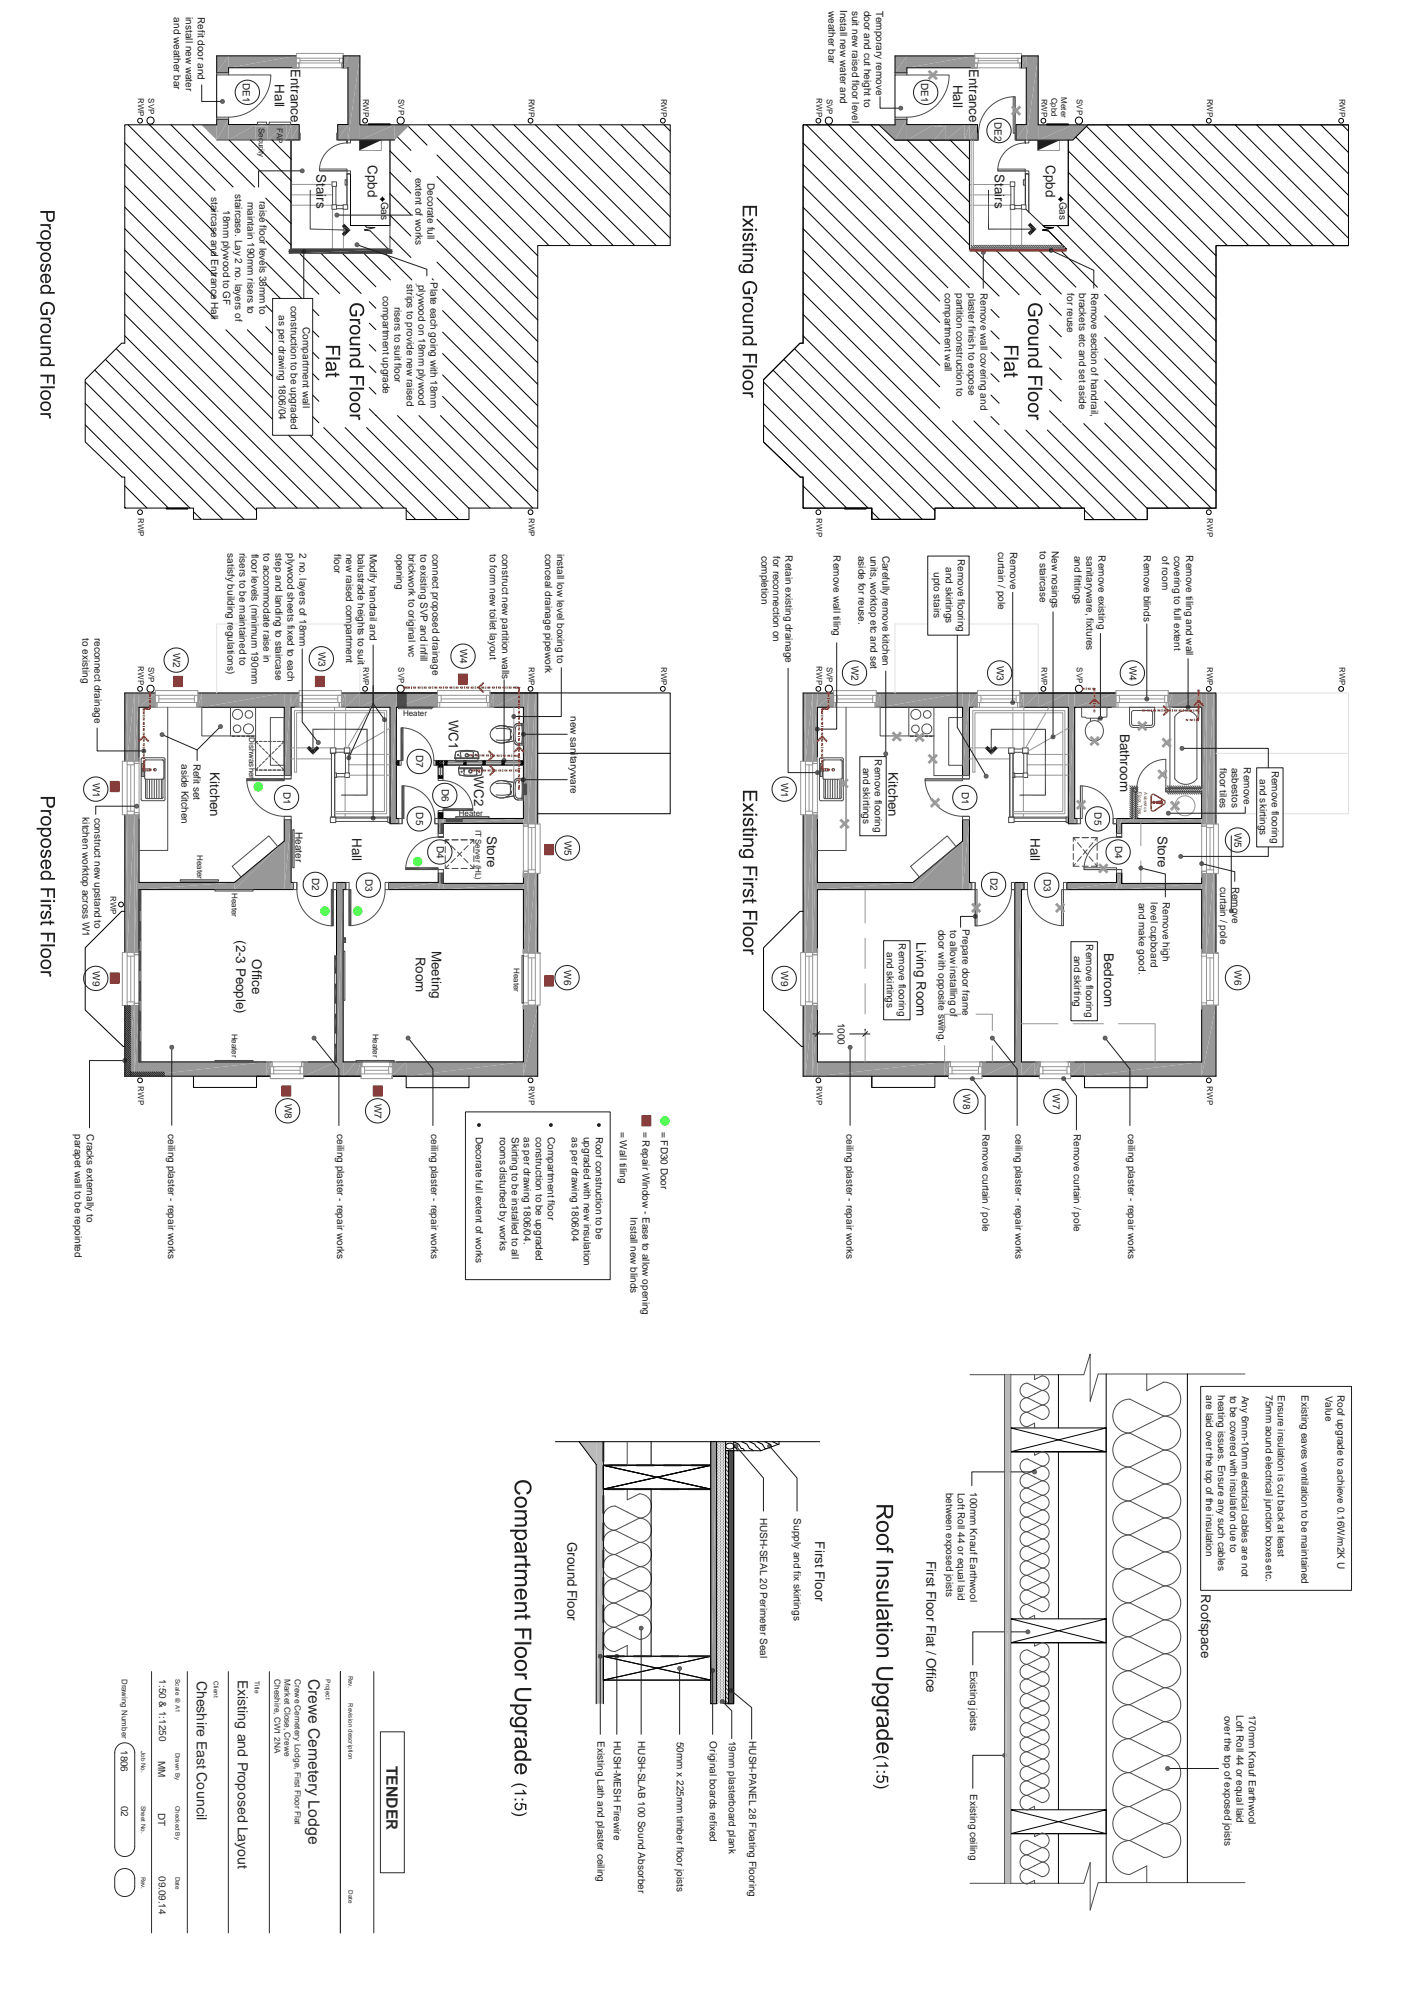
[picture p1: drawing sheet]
<svg xmlns="http://www.w3.org/2000/svg" width="594mm" height="841mm" viewBox="0 0 594 841" stroke-linecap="round" stroke-linejoin="round" font-family="sans-serif">
<defs><g id="words">
<g font-size="6.6" fill="#292929">
<text x="129.2" y="703.5" transform="rotate(90 129.2 703.5)">Crewe Cemetery Lodge</text>
<text x="161.9" y="740.1" transform="rotate(90 161.9 740.1)">TENDER</text>
</g>
<g font-size="5.9" fill="#292929">
<text x="82.5" y="704.3" transform="rotate(90 82.5 704.3)">Cheshire East Council</text>
<text x="99.6" y="704.1" transform="rotate(90 99.6 704.1)">Existing and Proposed Layout</text>
</g>
<g font-size="5.6" fill="#1d1d1d">
<text x="121.8" y="28.9" transform="rotate(90 121.8 28.9)">Entrance</text>
<text x="406" y="29" transform="rotate(90 406 29)">Entrance</text>
<text x="115.2" y="35.4" transform="rotate(90 115.2 35.4)">Hall</text>
<text x="399.3" y="35.4" transform="rotate(90 399.3 35.4)">Hall</text>
<text x="154" y="69.2" transform="rotate(90 154 69.2)">Cpbd</text>
<text x="438.2" y="69.2" transform="rotate(90 438.2 69.2)">Cpbd</text>
<text x="132.7" y="73" transform="rotate(90 132.7 73)">St</text>
<text x="416.8" y="73" transform="rotate(90 416.8 73)">St</text>
<text x="132.7" y="78.3" transform="rotate(90 132.7 78.3)">ai</text>
<text x="132.7" y="82.6" transform="rotate(90 132.7 82.6)">rs</text>
<text x="416.8" y="78.3" transform="rotate(90 416.8 78.3)">ai</text>
<text x="416.8" y="82.7" transform="rotate(90 416.8 82.7)">rs</text>
<text x="188.1" y="301.6" transform="rotate(90 188.1 301.6)">WC1</text>
<text x="469.3" y="307.6" transform="rotate(90 469.3 307.6)">Bathroom</text>
<text x="88.1" y="323.7" transform="rotate(90 88.1 323.7)">Kitchen</text>
<text x="372.3" y="323.7" transform="rotate(90 372.3 323.7)">Kitchen</text>
<text x="198.6" y="325.3" transform="rotate(90 198.6 325.3)">WC2</text>
<text x="147.5" y="351.3" transform="rotate(90 147.5 351.3)">Hall</text>
<text x="204.1" y="350.1" transform="rotate(90 204.1 350.1)">Store</text>
<text x="431.7" y="351.3" transform="rotate(90 431.7 351.3)">Hall</text>
<text x="485.1" y="350.2" transform="rotate(90 485.1 350.2)">Store</text>
<text x="98.9" y="393.9" transform="rotate(90 98.9 393.9)">(2-3 People)</text>
<text x="384" y="394.9" transform="rotate(90 384 394.9)">Living Room</text>
<text x="174.2" y="400.9" transform="rotate(90 174.2 400.9)">Room</text>
<text x="180.9" y="398.5" transform="rotate(90 180.9 398.5)">Meeting</text>
<text x="462.5" y="399.3" transform="rotate(90 462.5 399.3)">Bedroom</text>
<text x="105.6" y="402.1" transform="rotate(90 105.6 402.1)">Office</text>
<text x="237.7" y="646.1" transform="rotate(90 237.7 646.1)">Ground Floor</text>
<text x="341.5" y="645.9" transform="rotate(90 341.5 645.9)">First Floor</text>
<text x="388.1" y="654.1" transform="rotate(90 388.1 654.1)">First Floor Flat / Office</text>
<text x="503.2" y="668.1" transform="rotate(90 503.2 668.1)">Roofspace</text>
</g>
<g font-size="4.2" fill="#1d1d1d">
<text x="347" y="4.5" transform="rotate(90 347 4.5)">weather bar</text>
<text x="352" y="4.2" transform="rotate(90 352 4.2)">Install new water and</text>
<text x="357" y="4.4" transform="rotate(90 357 4.4)">suit new raised floor level</text>
<text x="362.1" y="4.4" transform="rotate(90 362.1 4.4)">door and cut height to</text>
<text x="367.1" y="4.5" transform="rotate(90 367.1 4.5)">Temporary remove</text>
<text x="72.8" y="7.3" transform="rotate(90 72.8 7.3)">and weather bar</text>
<text x="77.8" y="7.2" transform="rotate(90 77.8 7.2)">install new water</text>
<text x="82.9" y="7.1" transform="rotate(90 82.9 7.1)">Refit door and</text>
<text x="101.8" y="34.7" transform="rotate(90 101.8 34.7)">DE1</text>
<text x="386" y="34.7" transform="rotate(90 386 34.7)">DE1</text>
<text x="416.7" y="51.1" transform="rotate(90 416.7 51.1)">DE2</text>
<text x="174.1" y="74.4" transform="rotate(90 174.1 74.4)">extent of works</text>
<text x="179.2" y="76.7" transform="rotate(90 179.2 76.7)">Decorate full</text>
<text x="88.5" y="82.6" transform="rotate(90 88.5 82.6)">staircase and Entrance Hall</text>
<text x="98.6" y="81.3" transform="rotate(90 98.6 81.3)">staircase. Lay 2 no. layers of</text>
<text x="93.5" y="88.1" transform="rotate(90 93.5 88.1)">18mm plywood to GF</text>
<text x="103.6" y="84.5" transform="rotate(90 103.6 84.5)">maintain 190mm risers to</text>
<text x="108.7" y="84.2" transform="rotate(90 108.7 84.2)">raise floor levels 38mm to</text>
<text x="159.8" y="84.5" transform="rotate(90 159.8 84.5)">Gas</text>
<text x="443.9" y="84.5" transform="rotate(90 443.9 84.5)">Gas</text>
<text x="170.4" y="119.2" transform="rotate(90 170.4 119.2)">strips to provide new raised</text>
<text x="175.4" y="119.3" transform="rotate(90 175.4 119.3)">plywood on 18mm plywood</text>
<text x="180.4" y="118.2" transform="rotate(90 180.4 118.2)">Plate each going with 18mm</text>
<text x="160.3" y="124.1" transform="rotate(90 160.3 124.1)">compartment upgrade</text>
<text x="395.8" y="122.9" transform="rotate(90 395.8 122.9)">compartment wall</text>
<text x="400.8" y="122.8" transform="rotate(90 400.8 122.8)">partition construction to</text>
<text x="405.8" y="122.8" transform="rotate(90 405.8 122.8)">plaster finish to expose</text>
<text x="410.8" y="122.7" transform="rotate(90 410.8 122.7)">Remove wall covering and</text>
<text x="447.1" y="123" transform="rotate(90 447.1 123)">for reuse</text>
<text x="452.1" y="122.8" transform="rotate(90 452.1 122.8)">brackets etc and set aside</text>
<text x="457.1" y="122.7" transform="rotate(90 457.1 122.7)">Remove section of handrail,</text>
<text x="121.9" y="128" transform="rotate(90 121.9 128)">construction to be upgraded</text>
<text x="165.3" y="128.5" transform="rotate(90 165.3 128.5)">risers to suit floor</text>
<text x="116.8" y="132.1" transform="rotate(90 116.8 132.1)">as per drawing 1806/04</text>
<text x="126.9" y="137.1" transform="rotate(90 126.9 137.1)">Compartment wall</text>
<text x="95.3" y="231.8" transform="rotate(90 95.3 231.8)">satisfy building r</text>
<text x="100.3" y="231.7" transform="rotate(90 100.3 231.7)">risers to be main</text>
<text x="105.3" y="232" transform="rotate(90 105.3 232)">floor levels (mini</text>
<text x="110.4" y="231.9" transform="rotate(90 110.4 231.9)">to accommodate raise in</text>
<text x="115.4" y="231.8" transform="rotate(90 115.4 231.8)">step and landing</text>
<text x="120.4" y="231.7" transform="rotate(90 120.4 231.7)">plywood sheets</text>
<text x="125.4" y="231.9" transform="rotate(90 125.4 231.9)">2 no. layers of 1</text>
<text x="139.9" y="232.2" transform="rotate(90 139.9 232.2)">floor</text>
<text x="145" y="232" transform="rotate(90 145 232)">new raised compartment</text>
<text x="150" y="232" transform="rotate(90 150 232)">balustrade heights to suit</text>
<text x="155" y="232" transform="rotate(90 155 232)">Modify handrail and</text>
<text x="166.2" y="232.1" transform="rotate(90 166.2 232.1)">opening</text>
<text x="171.2" y="232" transform="rotate(90 171.2 232)">brickwork to original wc</text>
<text x="176.2" y="232.2" transform="rotate(90 176.2 232.2)">to existing SVP and infill</text>
<text x="181.2" y="232.1" transform="rotate(90 181.2 232.1)">connect proposed drainage</text>
<text x="205.3" y="232.2" transform="rotate(90 205.3 232.2)">to form new toilet layout</text>
<text x="210.3" y="232.1" transform="rotate(90 210.3 232.1)">construct new partition walls</text>
<text x="228.4" y="232.1" transform="rotate(90 228.4 232.1)">conceal drainage pipework</text>
<text x="233.4" y="232" transform="rotate(90 233.4 232)">install low level boxing to</text>
<text x="319" y="232.9" transform="rotate(90 319 232.9)">completion</text>
<text x="324" y="233" transform="rotate(90 324 233)">for reconnection on</text>
<text x="329" y="232.8" transform="rotate(90 329 232.8)">Retain existing drainage</text>
<text x="349.2" y="232.8" transform="rotate(90 349.2 232.8)">Remove wall tiling</text>
<text x="359.7" y="232.9" transform="rotate(90 359.7 232.9)">aside for reuse.</text>
<text x="364.7" y="232.8" transform="rotate(90 364.7 232.8)">units, worktop etc and set</text>
<text x="369.7" y="232.9" transform="rotate(90 369.7 232.9)">Carefully remove kitchen</text>
<text x="418.1" y="231.4" transform="rotate(90 418.1 231.4)">curtain / pole</text>
<text x="423.2" y="231.3" transform="rotate(90 423.2 231.3)">Remove</text>
<text x="435.7" y="231.1" transform="rotate(90 435.7 231.1)">to staircase</text>
<text x="440.7" y="230.8" transform="rotate(90 440.7 230.8)">New nosings</text>
<text x="450.1" y="232.9" transform="rotate(90 450.1 232.9)">and fittings</text>
<text x="455.2" y="232.9" transform="rotate(90 455.2 232.9)">sanitaryware, fixtures</text>
<text x="460.2" y="232.8" transform="rotate(90 460.2 232.8)">Remove existing</text>
<text x="479.2" y="232.8" transform="rotate(90 479.2 232.8)">Remove blinds</text>
<text x="486.8" y="232.9" transform="rotate(90 486.8 232.9)">of room</text>
<text x="491.9" y="232.9" transform="rotate(90 491.9 232.9)">covering to full extent</text>
<text x="497" y="232.8" transform="rotate(90 497 232.8)">Remove tiling and wall</text>
<text x="391.3" y="239.7" transform="rotate(90 391.3 239.7)">upto stairs</text>
<text x="396.3" y="237.7" transform="rotate(90 396.3 237.7)">and skirtings</text>
<text x="401.3" y="234.2" transform="rotate(90 401.3 234.2)">Remove flooring</text>
<text x="95.3" y="261.9" transform="rotate(90 95.3 261.9)">egulations)</text>
<text x="100.3" y="262.7" transform="rotate(90 100.3 262.7)">tained to</text>
<text x="105.3" y="262.2" transform="rotate(90 105.3 262.2)">mum 190mm</text>
<text x="115.4" y="263.8" transform="rotate(90 115.4 263.8)">to staircase</text>
<text x="120.4" y="261.8" transform="rotate(90 120.4 261.8)">fixed to each</text>
<text x="125.4" y="261.7" transform="rotate(90 125.4 261.7)">8mm</text>
<text x="34.5" y="267.5" transform="rotate(90 34.5 267.5)">to existing</text>
<text x="39.5" y="267.3" transform="rotate(90 39.5 267.3)">reconnect drainage</text>
<text x="72.6" y="273.6" transform="rotate(90 72.6 273.6)">W2</text>
<text x="133.4" y="273" transform="rotate(90 133.4 273)">W3</text>
<text x="192.7" y="271.9" transform="rotate(90 192.7 271.9)">W4</text>
<text x="356.7" y="279" transform="rotate(90 356.7 279)">W2</text>
<text x="417.6" y="279" transform="rotate(90 417.6 279)">W3</text>
<text x="473.2" y="279" transform="rotate(90 473.2 279)">W4</text>
<text x="239" y="300.1" transform="rotate(90 239 300.1)">new san</text>
<text x="174.4" y="316.4" transform="rotate(90 174.4 316.4)">D7</text>
<text x="239" y="315.7" transform="rotate(90 239 315.7)">i</text>
<text x="239" y="316.6" transform="rotate(90 239 316.6)">taryware</text>
<text x="76.1" y="320.1" transform="rotate(90 76.1 320.1)">aside Kitchen</text>
<text x="81.1" y="319.9" transform="rotate(90 81.1 319.9)">Refit set</text>
<text x="361.6" y="321.8" transform="rotate(90 361.6 321.8)">and skirtings</text>
<text x="366.6" y="318.2" transform="rotate(90 366.6 318.2)">Remove flooring</text>
<text x="511.1" y="321.8" transform="rotate(90 511.1 321.8)">floor tiles</text>
<text x="516.1" y="321.7" transform="rotate(90 516.1 321.7)">asbestos</text>
<text x="521.2" y="321.6" transform="rotate(90 521.2 321.6)">Remove</text>
<text x="532.8" y="322.9" transform="rotate(90 532.8 322.9)">Remove flooring</text>
<text x="38.9" y="327.9" transform="rotate(90 38.9 327.9)">W1</text>
<text x="327.3" y="327.9" transform="rotate(90 327.3 327.9)">W1</text>
<text x="527.8" y="326.4" transform="rotate(90 527.8 326.4)">and skirtings</text>
<text x="118.8" y="331.8" transform="rotate(90 118.8 331.8)">D1</text>
<text x="185.1" y="330.6" transform="rotate(90 185.1 330.6)">D6</text>
<text x="403" y="331.8" transform="rotate(90 403 331.8)">D1</text>
<text x="174.4" y="340.4" transform="rotate(90 174.4 340.4)">D5</text>
<text x="458.6" y="340.4" transform="rotate(90 458.6 340.4)">D5</text>
<text x="34.5" y="342.5" transform="rotate(90 34.5 342.5)">kitchen worktop across W1</text>
<text x="39.5" y="342.6" transform="rotate(90 39.5 342.6)">construct new upstand to</text>
<text x="123.8" y="348.6" transform="rotate(90 123.8 348.6)">Heater</text>
<text x="236.5" y="352.3" transform="rotate(90 236.5 352.3)">W5</text>
<text x="517.2" y="348.9" transform="rotate(90 517.2 348.9)">W5</text>
<text x="183" y="354.3" transform="rotate(90 183 354.3)">D4</text>
<text x="467.2" y="354.3" transform="rotate(90 467.2 354.3)">D4</text>
<text x="130.8" y="367.9" transform="rotate(90 130.8 367.9)">D2</text>
<text x="153.1" y="368.2" transform="rotate(90 153.1 368.2)">D3</text>
<text x="415" y="367.9" transform="rotate(90 415 367.9)">D2</text>
<text x="437.3" y="368.2" transform="rotate(90 437.3 368.2)">D3</text>
<text x="511.2" y="371.7" transform="rotate(90 511.2 371.7)">curtain / pole</text>
<text x="516.3" y="371.5" transform="rotate(90 516.3 371.5)">Remove</text>
<text x="477.2" y="378.2" transform="rotate(90 477.2 378.2)">and make good.</text>
<text x="482.2" y="378.1" transform="rotate(90 482.2 378.1)">level cupboard</text>
<text x="487.2" y="378.1" transform="rotate(90 487.2 378.1)">Remove high</text>
<text x="393.1" y="389.5" transform="rotate(90 393.1 389.5)">door with opposite swing.</text>
<text x="398.1" y="389.6" transform="rotate(90 398.1 389.6)">to allow installing of</text>
<text x="403.2" y="389.4" transform="rotate(90 403.2 389.4)">Prepare door frame</text>
<text x="376.5" y="395.4" transform="rotate(90 376.5 395.4)">Remove flooring</text>
<text x="455" y="395.8" transform="rotate(90 455 395.8)">Remove flooring</text>
<text x="371.6" y="398.9" transform="rotate(90 371.6 398.9)">and skirtings</text>
<text x="450" y="400.4" transform="rotate(90 450 400.4)">and skirting</text>
<text x="38.9" y="406.9" transform="rotate(90 38.9 406.9)">W9</text>
<text x="236.4" y="406.6" transform="rotate(90 236.4 406.6)">W6</text>
<text x="327.3" y="407" transform="rotate(90 327.3 407)">W9</text>
<text x="517.2" y="406.7" transform="rotate(90 517.2 406.7)">W6</text>
<text x="351" y="428.5" transform="rotate(90 351 428.5)">1000</text>
<text x="403.5" y="458.5" transform="rotate(90 403.5 458.5)">W8</text>
<text x="441.1" y="458.5" transform="rotate(90 441.1 458.5)">W7</text>
<text x="119.3" y="462.4" transform="rotate(90 119.3 462.4)">W8</text>
<text x="157" y="462.5" transform="rotate(90 157 462.5)">W7</text>
<text x="31.4" y="475.3" transform="rotate(90 31.4 475.3)">parapet wall to be repointed</text>
<text x="36.4" y="475.3" transform="rotate(90 36.4 475.3)">Cracks externally to</text>
<text x="70.4" y="475.4" transform="rotate(90 70.4 475.4)">ceiling plaster - repair works</text>
<text x="141.2" y="475.4" transform="rotate(90 141.2 475.4)">ceiling plaster - repair works</text>
<text x="180.6" y="475.4" transform="rotate(90 180.6 475.4)">ceiling plaster - repair works</text>
<text x="199.4" y="476.3" transform="rotate(90 199.4 476.3)">Decorate full extent of works</text>
<text x="209.5" y="476.4" transform="rotate(90 209.5 476.4)">rooms disturbed by works</text>
<text x="214.5" y="476.5" transform="rotate(90 214.5 476.5)">Skirting to be installed to all</text>
<text x="219.5" y="476.5" transform="rotate(90 219.5 476.5)">as per drawing 1806/04.</text>
<text x="224.6" y="476.5" transform="rotate(90 224.6 476.5)">construction to be upgraded</text>
<text x="229.5" y="476.5" transform="rotate(90 229.5 476.5)">Compartment floor</text>
<text x="239.6" y="476.5" transform="rotate(90 239.6 476.5)">as per drawing 1806/04</text>
<text x="244.7" y="476.4" transform="rotate(90 244.7 476.4)">upgraded with new insulation</text>
<text x="249.7" y="476.3" transform="rotate(90 249.7 476.3)">Roof construction to be</text>
<text x="259.8" y="474.3" transform="rotate(90 259.8 474.3)">= Wall tiling</text>
<text x="269.2" y="474.3" transform="rotate(90 269.2 474.3)">= Repair Window - Ease to allow opening /</text>
<text x="276.9" y="474.3" transform="rotate(90 276.9 474.3)">= FD30 Door</text>
<text x="354.6" y="475.4" transform="rotate(90 354.6 475.4)">ceiling plaster - repair works</text>
<text x="411.6" y="475.2" transform="rotate(90 411.6 475.2)">Remove curtain / pole</text>
<text x="425.4" y="475.4" transform="rotate(90 425.4 475.4)">ceiling plaster - repair works</text>
<text x="449.9" y="475.2" transform="rotate(90 449.9 475.2)">Remove curtain / pole</text>
<text x="472.6" y="475.4" transform="rotate(90 472.6 475.4)">ceiling plaster - repair works</text>
<text x="264.2" y="510.1" transform="rotate(90 264.2 510.1)">Install new blinds</text>
<text x="505.3" y="584.7" transform="rotate(90 505.3 584.7)">are laid over the top of the insulation</text>
<text x="510.3" y="584.6" transform="rotate(90 510.3 584.6)">heating issues. Ensure any such cables</text>
<text x="515.3" y="584.8" transform="rotate(90 515.3 584.8)">to be covered with insulation due to</text>
<text x="520.3" y="584.8" transform="rotate(90 520.3 584.8)">Any 6mm-10mm electrical cables are not</text>
<text x="530.3" y="584.7" transform="rotate(90 530.3 584.7)">75mm aound electrical junction boxes etc.</text>
<text x="535.3" y="584.5" transform="rotate(90 535.3 584.5)">Ensure insulation is cut back at least</text>
<text x="545.3" y="584.5" transform="rotate(90 545.3 584.5)">Existing eaves ventilation to be maintained</text>
<text x="555.3" y="584.8" transform="rotate(90 555.3 584.8)">Value</text>
<text x="560.3" y="584.5" transform="rotate(90 560.3 584.5)">Roof upgrade to achieve 0.16W/m2K U</text>
<text x="396.3" y="625.5" transform="rotate(90 396.3 625.5)">between exposed joists</text>
<text x="401.3" y="625.5" transform="rotate(90 401.3 625.5)">Loft Roll 44 or equal laid</text>
<text x="406.4" y="625.3" transform="rotate(90 406.4 625.3)">100mm Knauf Earthwool</text>
<text x="318.5" y="636.1" transform="rotate(90 318.5 636.1)">HUSH-SEAL 20 Perimeter Seal</text>
<text x="332.6" y="636.2" transform="rotate(90 332.6 636.2)">Supply and fix skirtings</text>
<text x="406.5" y="700" transform="rotate(90 406.5 700)">Existing joists</text>
<text x="513.1" y="718.9" transform="rotate(90 513.1 718.9)">over the top of exposed joists</text>
<text x="518.1" y="718.7" transform="rotate(90 518.1 718.7)">Loft Roll 44 or equal laid</text>
<text x="523.1" y="718.6" transform="rotate(90 523.1 718.6)">170mm Knauf Earthwool</text>
<text x="250.3" y="729.6" transform="rotate(90 250.3 729.6)">Existing Lath and plaster ceiling</text>
<text x="257.2" y="729.6" transform="rotate(90 257.2 729.6)">HUSH-MESH Firewire</text>
<text x="267.4" y="729.6" transform="rotate(90 267.4 729.6)">HUSH-SLAB 100 Sound Absorber</text>
<text x="283.5" y="729.8" transform="rotate(90 283.5 729.8)">50mm x 225mm timber floor joists</text>
<text x="297.3" y="729.8" transform="rotate(90 297.3 729.8)">Original boards refixed</text>
<text x="305.4" y="729.5" transform="rotate(90 305.4 729.5)">19mm plasterboard plank</text>
<text x="313.8" y="729.6" transform="rotate(90 313.8 729.6)">HUSH-PANEL 28 Floating Flooring</text>
<text x="406.5" y="751.8" transform="rotate(90 406.5 751.8)">Existing ceiling</text>
</g>
<g font-size="4.2" fill="#292929">
<text x="66.6" y="703.6" transform="rotate(90 66.6 703.6)">1:50 &amp; 1:1250</text>
<text x="50.7" y="733.4" transform="rotate(90 50.7 733.4)">1806</text>
<text x="66.3" y="737.9" transform="rotate(90 66.3 737.9)">MM</text>
<text x="50.8" y="756.7" transform="rotate(90 50.8 756.7)">02</text>
<text x="66.3" y="759.7" transform="rotate(90 66.3 759.7)">DT</text>
<text x="66.5" y="786.2" transform="rotate(90 66.5 786.2)">09.09.14</text>
</g>
<g font-size="3.5" fill="#292929">
<text x="115" y="703.7" transform="rotate(90 115 703.7)">Cheshire, CW1</text>
<text x="119.2" y="703.6" transform="rotate(90 119.2 703.6)">Market Close, Crewe</text>
<text x="123.5" y="703.7" transform="rotate(90 123.5 703.7)">Crewe Cemetery Lodge, First Floor Flat</text>
<text x="115" y="727.9" transform="rotate(90 115 727.9)">2NA</text>
</g>
<g font-size="3.3" fill="#1d1d1d">
<text x="57.9" y="41.1" transform="rotate(90 57.9 41.1)">RWP</text>
<text x="62.2" y="41.2" transform="rotate(90 62.2 41.2)">SVP</text>
<text x="152.2" y="41.3" transform="rotate(90 152.2 41.3)">RWP</text>
<text x="167" y="41.5" transform="rotate(90 167 41.5)">SVP</text>
<text x="221.5" y="41.3" transform="rotate(90 221.5 41.3)">RWP</text>
<text x="277" y="41.3" transform="rotate(90 277 41.3)">RWP</text>
<text x="342.1" y="41.2" transform="rotate(90 342.1 41.2)">RWP</text>
<text x="346.4" y="41.3" transform="rotate(90 346.4 41.3)">SVP</text>
<text x="436.4" y="41.3" transform="rotate(90 436.4 41.3)">RWP</text>
<text x="440.5" y="40.9" transform="rotate(90 440.5 40.9)">Cpbd</text>
<text x="444.6" y="40.8" transform="rotate(90 444.6 40.8)">Meter</text>
<text x="451.2" y="41.5" transform="rotate(90 451.2 41.5)">SVP</text>
<text x="505.7" y="41.3" transform="rotate(90 505.7 41.3)">RWP</text>
<text x="561.1" y="41.3" transform="rotate(90 561.1 41.3)">RWP</text>
<text x="108.5" y="53.6" transform="rotate(90 108.5 53.6)">Sec</text>
<text x="115.9" y="53.5" transform="rotate(90 115.9 53.5)">FAP</text>
<text x="108.5" y="59.4" transform="rotate(90 108.5 59.4)">urity</text>
<text x="57.9" y="217.1" transform="rotate(90 57.9 217.1)">RWP</text>
<text x="221.5" y="217.1" transform="rotate(90 221.5 217.1)">RWP</text>
<text x="342.1" y="217.2" transform="rotate(90 342.1 217.2)">RWP</text>
<text x="505.7" y="217.2" transform="rotate(90 505.7 217.2)">RWP</text>
<text x="57.9" y="279.2" transform="rotate(90 57.9 279.2)">RWP</text>
<text x="62.2" y="279.3" transform="rotate(90 62.2 279.3)">SVP</text>
<text x="152.2" y="279.4" transform="rotate(90 152.2 279.4)">RWP</text>
<text x="167" y="279.6" transform="rotate(90 167 279.6)">SVP</text>
<text x="221.5" y="279.4" transform="rotate(90 221.5 279.4)">RWP</text>
<text x="277" y="279.4" transform="rotate(90 277 279.4)">RWP</text>
<text x="342.1" y="279.2" transform="rotate(90 342.1 279.2)">RWP</text>
<text x="346.4" y="279.3" transform="rotate(90 346.4 279.3)">SVP</text>
<text x="436.4" y="279.4" transform="rotate(90 436.4 279.4)">RWP</text>
<text x="451.2" y="279.6" transform="rotate(90 451.2 279.6)">SVP</text>
<text x="505.7" y="279.4" transform="rotate(90 505.7 279.4)">RWP</text>
<text x="561.1" y="279.4" transform="rotate(90 561.1 279.4)">RWP</text>
<text x="168.9" y="299.9">Heater</text>
<text x="104.3" y="308.9" transform="rotate(90 104.3 308.9)">Dishwasher</text>
<text x="192.2" y="341.7">Heater</text>
<text x="199.2" y="347.6" transform="rotate(90 199.2 347.6)">IT Server (HL)</text>
<text x="82.6" y="358.3" transform="rotate(90 82.6 358.3)">Heater</text>
<text x="46.2" y="375.4" transform="rotate(90 46.2 375.4)">RWP</text>
<text x="97.1" y="374.2" transform="rotate(90 97.1 374.2)">Heater</text>
<text x="215.3" y="405.7" transform="rotate(90 215.3 405.7)">Heater</text>
<text x="97.1" y="433.1" transform="rotate(90 97.1 433.1)">Heater</text>
<text x="156.2" y="433.1" transform="rotate(90 156.2 433.1)">Heater</text>
<text x="57.9" y="455.2" transform="rotate(90 57.9 455.2)">RWP</text>
<text x="221.5" y="455.2" transform="rotate(90 221.5 455.2)">RWP</text>
<text x="342.1" y="455.2" transform="rotate(90 342.1 455.2)">RWP</text>
<text x="505.7" y="455.2" transform="rotate(90 505.7 455.2)">RWP</text>
</g>
<text font-size="3.3" fill="#292929" x="51" y="703.6" transform="rotate(90 51 703.6)">Drawing Number</text>
<g font-size="2.7" fill="#292929">
<text x="89.6" y="704.4" transform="rotate(90 89.6 704.4)">Client</text>
<text x="106.8" y="704.5" transform="rotate(90 106.8 704.5)">Title</text>
<text x="136.5" y="703.6" transform="rotate(90 136.5 703.6)">Project</text>
</g>
<g font-size="2.6" fill="#292929">
<text x="73.5" y="703.7" transform="rotate(90 73.5 703.7)">Scale @ A1</text>
<text x="146" y="702.2" transform="rotate(90 146 702.2)">Rev.</text>
<text x="146" y="713.8" transform="rotate(90 146 713.8)">Revision description</text>
<text x="59.2" y="733.6" transform="rotate(90 59.2 733.6)">Job No.</text>
<text x="73.5" y="734.5" transform="rotate(90 73.5 734.5)">Drawn By</text>
<text x="59.2" y="756.6" transform="rotate(90 59.2 756.6)">Sheet No.</text>
<text x="73.5" y="756.6" transform="rotate(90 73.5 756.6)">Checked By</text>
<text x="59.2" y="786.4" transform="rotate(90 59.2 786.4)">Rev.</text>
<text x="73.5" y="786.4" transform="rotate(90 73.5 786.4)">Date</text>
<text x="146" y="792.1" transform="rotate(90 146 792.1)">Date</text>
</g>
<g font-size="1.9" fill="#f00">
<text x="477" y="332" transform="rotate(90 477 332)">Floor Tiles</text>
<text x="479.4" y="332" transform="rotate(90 479.4 332)">Asbest os</text>
</g>
</g></defs>
<g fill="#989898">
<path d="M449.6 52.3h6.3l-6.3 6.4z"/>
<path d="M434.9 52.3h14.7l-14.7 6.4z"/>
<path d="M434.9 58.7l14.7-6.4v6.4z"/>
<path d="M430 23.4h4.9l-4.9 35.3z"/>
<path d="M434.9 23.4v35.3h-4.9z"/>
<path d="M428 23.4h2l-2 5z"/>
<path d="M430 23.4v5h-2z"/>
<path d="M425.7 52.2h4.3l-4.3 6.5z"/>
<path d="M430 52.2v6.5h-4.3z"/>
<path d="M406.2 52.2h3.3l-3.3 6.5z"/>
<path d="M409.5 52.2v6.5h-3.3z"/>
<path d="M404.1 52.2h2.1l-2.1 6.5z"/>
<path d="M406.2 52.2v6.5h-2.1z"/>
<path d="M396.3 52.2h7.8l-7.8 6.5z"/>
<path d="M396.3 58.7l7.8-6.5v6.5z"/>
</g>
<path d="M396.3 53v5.7" fill="none" stroke="#989898" stroke-width=".42"/>
<g fill="#989898">
<path d="M396.3 52.2v.8z"/>
<path d="M391.3 52.2h5l-5 .8z"/>
<path d="M391.3 53l5-.8v.8z"/>
<path d="M391.3 53h5l-5 5.7z"/>
<path d="M396.3 53v5.7h-5z"/>
<path d="M391.3 52.2v.8z"/>
<path d="M380 52.2h11.3l-11.3 6.5z"/>
<path d="M380 58.7l11.3-6.5v6.5z"/>
<path d="M380 23.4h28.4l-28.4 5z"/>
<path d="M380 28.4l28.4-5v5z"/>
<path d="M368.5 52.3h6.5v6.4z"/>
<path d="M375 50h5l-5 8.7z"/>
<path d="M380 50v8.7h-5z"/>
<path d="M375 23.4h5l-5 7.1z"/>
<path d="M380 23.4v7.1h-5z"/>
<path d="M508.5 366h1l-1 33.4z"/>
<path d="M509.5 366v33.4h-1z"/>
<path d="M508.5 290.4h1l-1 54.9z"/>
<path d="M509.5 290.4v54.9h-1z"/>
<path d="M505.5 366h3l-3 33.4z"/>
<path d="M508.5 366v33.4h-3z"/>
<path d="M505.5 290.4h3l-3 54.9z"/>
<path d="M508.5 290.4v54.9h-3z"/>
<path d="M503.4 421.2h6.1l-6.1 29.8z"/>
<path d="M509.5 421.2v29.8h-6.1z"/>
<path d="M503.4 366h2.1l-2.1 33.4z"/>
<path d="M505.5 366v33.4h-2.1z"/>
<path d="M503.4 290.4h2.1l-2.1 54.9z"/>
<path d="M505.5 290.4v54.9h-2.1z"/>
<path d="M491.1 290.4h12.3l-12.3 6z"/>
<path d="M491.1 296.4l12.3-6v6z"/>
<path d="M489.5 290.4h1.6l-1.6 6z"/>
<path d="M491.1 290.4v6h-1.6z"/>
<path d="M474.7 343h28.7l-28.7 2z"/>
<path d="M474.7 345l28.7-2v2z"/>
<path d="M470 370.2h33.4l-33.4 2.6z"/>
<path d="M470 372.8l33.4-2.6v2.6z"/>
<path d="M470 343h4.7l-4.7 2z"/>
<path d="M470 345l4.7-2v2z"/>
<path d="M467.8 365.9h2.2l-2.2 6.9z"/>
<path d="M470 365.9v6.9h-2.2z"/>
<path d="M467.8 343h2.2l-2.2 6.3z"/>
<path d="M470 343v6.3h-2.2z"/>
<path d="M454.4 445h49l-49 6z"/>
<path d="M454.4 451l49-6v6z"/>
<path d="M450.3 343h.9l-.9 2.2z"/>
<path d="M451.2 343v2.2h-.9z"/>
<path d="M450.3 290.4h17.2l-17.2 6z"/>
<path d="M450.3 296.4l17.2-6v6z"/>
<path d="M448.5 445h5.9l-5.9 6z"/>
<path d="M454.4 445v6h-5.9z"/>
<path d="M447.6 290.4h2.7l-2.7 54.8z"/>
<path d="M450.3 290.4v54.8h-2.7z"/>
<path d="M446.9 369.8h20.9l-20.9 3z"/>
<path d="M446.9 372.8l20.9-3v3z"/>
<path d="M434.9 290.4h12.7l-12.7 6z"/>
<path d="M434.9 296.4l12.7-6v6z"/>
<path d="M433.3 445h2.1l-2.1 6z"/>
<path d="M435.4 445v6h-2.1z"/>
<path d="M428.8 290.4h6.1l-6.1 6z"/>
<path d="M428.8 296.4l6.1-6v6z"/>
<path d="M428 445h5.3l-5.3 6z"/>
<path d="M433.3 445v6h-5.3z"/>
<path d="M428 369.8h1l-1 3z"/>
<path d="M429 369.8v3h-1z"/>
<path d="M427.2 290.4h1.6l-1.6 6z"/>
<path d="M428.8 290.4v6h-1.6z"/>
<path d="M425.1 369.8h2.9l-2.9 81.2z"/>
<path d="M428 369.8v81.2h-2.9z"/>
<path d="M411.5 445h13.6l-13.6 6z"/>
<path d="M411.5 451l13.6-6v6z"/>
<path d="M406.2 369.8h1l-1 3z"/>
<path d="M407.2 369.8v3h-1z"/>
<path d="M406.2 290.4h3.3l-3.3 6z"/>
<path d="M409.5 290.4v6h-3.3z"/>
<path d="M403.3 343.5h2.9l-2.9 29.3z"/>
<path d="M406.2 343.5v29.3h-2.9z"/>
<path d="M403.3 290.4h2.9l-2.9 34.6z"/>
<path d="M406.2 290.4v34.6h-2.9z"/>
<path d="M395.7 445h1.7l-1.7 6z"/>
<path d="M397.4 445v6h-1.7z"/>
<path d="M382.5 369.8l20.8-17.3-20.8 20.3z"/>
<path d="M382.5 372.8l20.8-20.3v20.3z"/>
<path d="M368.7 290.4h34.6l-34.6 6z"/>
<path d="M368.7 296.4l34.6-6v6z"/>
<path d="M367.1 290.4h1.6l-1.6 6z"/>
<path d="M368.7 290.4v6h-1.6z"/>
<path d="M342.4 369.8h40.1l-40.1 3z"/>
<path d="M342.4 372.8l40.1-3v3z"/>
<path d="M342.4 290.4h6.8l-6.8 6z"/>
<path d="M342.4 296.4l6.8-6v6z"/>
<path d="M342.4 445h53.3l-53.3 6z"/>
<path d="M342.4 451l53.3-6v6z"/>
<path d="M340.5 421.3h1.9l-1.9 29.7z"/>
<path d="M342.4 421.3v29.7h-1.9z"/>
<path d="M340.5 341.4h1.9l-1.9 57.8z"/>
<path d="M342.4 341.4v57.8h-1.9z"/>
<path d="M340.5 290.4h1.9l-1.9 28.6z"/>
<path d="M342.4 290.4v28.6h-1.9z"/>
<path d="M337.5 421.3h3l-3 29.7z"/>
<path d="M340.5 421.3v29.7h-3z"/>
<path d="M337.5 341.4h3l-3 57.8z"/>
<path d="M340.5 341.4v57.8h-3z"/>
<path d="M337.5 290.4h3l-3 28.6z"/>
<path d="M340.5 290.4v28.6h-3z"/>
<path d="M336.5 421.3h1l-1 29.7z"/>
<path d="M337.5 421.3v29.7h-1z"/>
<path d="M336.5 341.4h1l-1 57.8z"/>
<path d="M337.5 341.4v57.8h-1z"/>
<path d="M336.5 290.4h1l-1 28.6z"/>
<path d="M337.5 290.4v28.6h-1z"/>
</g>
<g fill="none" stroke="#000" stroke-width=".42">
<path d="M408.4 23.4h-33.4v7.1h5v-2.1h29.5M427.2 28.4h2.8v23.8h-4.3v6.5h3.8M428 23.4h6.9v28.9h130.1v50.6h-55.5v110h-28.9v4.8h-26.2v-4.8h-62.7v4.7h-26.5v-4.7h-28.7v-13h-1.2l-15.4-14.7v-26.1l15.2-15.3h1.4v-91.5h38.5v-2.3h5v2.2h29.5v6.5h-3.3v45.7h40.6M431 58.7h16.6v35.8h-10.6M406.2 77.3v8.7M429.5 85.8v-13h1.5v16.1M349.2 290.4h-12.7v28.6M349.2 296.4h-6.8v22.6M366.6 296.4h36.7v28.6M367.1 290.4h42.4M409.5 296.4h-3.3v28.6M427.2 296.4h20.4v48.8h3.6"/>
<path d="M427.2 290.4h40.3M467.5 296.4h-17.2v46.6h.9M489.5 290.4h20v54.9M489.5 296.4h13.9v33.9h-13.5M488.4 330.3v1.5M489.9 331.8h13.5v11.2h-27.6v-11.2h.5v-1.5h-2v12.7h-6.5M336.5 341.4v57.8M342.4 341.4v28.4h40.1l20.8-17.3v-9M406.2 343.5v26.3h1M467.8 345.2v4.1M503.4 345h-33.4v4.3M407.2 372.8h-64.8v26.4"/>
<path d="M467.8 365.9v3.9h-20.9v3h56.5v26.6M470 365.9v4.3zM503.4 365.1v5.1h-33.4M509.5 366v33.4M336.5 381.9h-1.4l-15.2 15.3v26.1l15.9 15.2h.7M336.5 421.3v29.7h60.9h-5.7v4.7h-26.5v-4.7M342.4 421.3v23.7h55.8M503.4 421.2v23.8h-55.9M509.5 421.2v29.8h-61h5.9v4.8h26.2v-4.8M410.5 445h14.6v-75.2h3.9v3h-1v72.2h7.8M411.5 451h23.9"/>
</g>
<g fill="none" stroke="#959595" stroke-width=".42">
<path d="M408.4 26.4h1.1v2h-1.1zM408.4 24.4h1.4v2h-1.4zM408.4 23.4v1h19.6v2h-1.5v-2M409.5 26.4v2h17.7v-2M409.8 26.4h16.7M427.2 26.4h.8v2h-.8zM428 23.4v-1h-19.6v2M406.2 77.3h.7M407.7 77.3h15.5M406.2 86h.7M406.2 81.7h.7M407.7 86h15.5"/>
<path d="M407.7 81.7h15.8M423.5 87.7v15.1M428 87.7v15.1M423.5 103.7v.7M428 103.7v.7M347.7 296.4l1.5 .1zM349.2 294.4h.8v2h-.8zM349.2 291.4h1.5v3h-1.5zM349.2 296.4v-7h17.9v7M350 294.4v2h16.6v-2M350.7 291.4h14.9M350.7 294.4h14.9"/>
<path d="M365.6 291.4h1.5v3h-1.5zM366.6 294.4h.5v2h-.5zM367.1 296.4l1.6 .1zM407.9 296.4l1.6 .1zM409.5 294.4h.9v2h-.9zM409.5 291.4h1.5v3h-1.5zM409.5 291.4v-2h17.7v2h-1.5v3h1.5v-3h-.9M410.4 294.4v2h15.9v-2M411 291.4h14.7M411 294.4h16.2M424.3 296.4v1.4M424.3 298.7v14.7"/>
<path d="M426.3 294.4h.9v2h-.9zM427.2 296.4l1.6 .1zM429 296.4v1.4M429 298.7v14.7M438.2 298.7l-8.5 14.7M439.5 296.4l-.8 1.4M465.9 296.4l1.6 .1zM467.5 294.4h.9v2h-.9zM467.5 291.4h1.5v3h-1.5zM467.5 296.4v-7h22v7M468.4 296.4h20.2M469 294.4h20.5v-3v3v-3h-1.6v3"/>
<path d="M469 291.4h18.9M488.6 294.4h.9v2h-.9zM489.5 296.4l1.6 .1zM337.5 319h3v1.5h-3zM337.5 319h-2.1v22.4h2.1M340.5 319h1.9v.9h-1.9zM340.5 319.9h1.9v20.6h-1.9M340.5 319v20.9M342.4 317.4l.2 1.6zM406.2 318h1.4M406.2 313.4h1.4M408.4 318h14.7"/>
<path d="M408.4 313.4h15.1M430.3 316.1h15M445.3 306.4l-14.5 8.3M446.1 316.1h1.5M447.6 305.1l-1.5 .8M337.5 339.9h3v1.5h-3zM337.5 320.5v19.4M428.7 325.8v14.3M430.3 320.5h15M430.5 324.8h14.8M446.1 324.8h1.5M446.1 320.5h1.5"/>
<path d="M340.5 340.5h1.9v.9h-1.9zM342.4 341.4l.2 1.6zM424.4 340.1h20.9v-41.4h-36.9v24.8h-.8v-25.7h38.5v43.2h-21.7M428.7 341v1.4M503.4 345.3h2.1v.9h-2.1zM503.4 346.2h2.1M503.4 345v20.1h2.1M505.5 345.3h3v1.5h-3zM505.5 346.8v17.7M508.5 346.8v17.7h-3v1.5h3v-1.5M508.5 345.3h1.9v20.7h-1.9M503.4 365.1h2.1v.9h-2.1z"/>
<path d="M337.5 399.2h3v1.5h-3zM337.5 399.2h-2.1v22.1h2.1M340.5 399.2h1.9v.9h-1.9zM342.4 397.6l.2 1.6zM503.4 397.8v1.6zM503.4 399.4h7h-.9h.9v21.8h-7zM505.5 399.4h3v2h-3zM337.5 400.7v19.1M340.5 400.7v20.6h-3h3h-3v-1.5h3M340.5 400.1h1.9v20.3M503.4 400.7h2.1M505.5 401.4v17.8h3v2h-3v-2"/>
<path d="M508.5 401.4v17.8M340.5 420.4h1.9v.9h-1.9zM340.5 420.4h1.9M342.4 420.4l.2 2.5-.2-1.6M503.4 421.2v1.6zM503.4 420.2h2.1M395.7 444.9l1.7 .1zM397.4 447h1.5v3h-1.5zM397.4 445h.8v2v-2h12.3v2v-2h1v7h-14.1zM398.2 452h12.3M398.9 447h12.6v3h-12.6M409.9 447v3"/>
<path d="M411.5 444.9l1.6 .1zM433.8 444.9l1.6 .1zM435.4 445h.4v2h-.4zM435.4 447h1.5v3h10.1M435.4 450h1.5M435.8 445v2M436.9 447h11.6M447 447v3h1.5M447.5 445h1v2h-1zM447.8 445h-12.4v7h13.1v-7M448.5 444.9l1.6 .1z"/>
</g>
<g fill="none" stroke="#4c4c4c" stroke-width=".42">
<path d="M375 30.5h5v.9h-5zM380 31.4h17.7a17.7 17.7 0 0 1-17.7 17.7M375 49.1h5v.9h-5zM409.5 55.8h.4v2.9h-.4zM424.5 40.5a15.3 15.3 0 0 0-14.6 15.3M425.3 55.8h.4v2.9h-.4zM425.3 40.5v15.3M429.5 58.7v1.2v-1.2h1.5v1.2h-1.5zM429.5 59.9a11.6 11.6 0 0 0-11.5 11M418.1 71.6h11.4M423.2 76.2h1.9v1.9h-1.9zM423.5 78.1v7.7"/>
<path d="M424.9 78.1v7.7M428.7 75.3h.8v2.3h-.8zM429.5 72.8h1.5zM429.5 71.6h1.5v1.2h-1.5zM423.2 85.8h1.9v1.9h-1.9zM425.1 87.5h2.8M425.1 86.1h2.8M427.9 85.8h1.9v1.9h-1.9zM453.3 296.5l10.3-.1 .1 3.9-1.4 .2-.7 .5h-6.3l-.7-.5h-1.3zM473.2 296.4h10.5v6.8l-.3 1-1.4 .6h-7.1l-1-.3-.7-1.3zM474.2 298.1l.7-.4 7.7 .2 .3 .7-.2 5-.7 .4-7.6-.2-.3-.6zM490.1 296.4h13.3v33.9h-13.3z"/>
<path d="M490.1 296.4h13.3M493 299.3a5.4 5.4 0 0 1 8.5 1.1v25.9a5.7 5.7 0 0 1-9.3 0v-25.9zM422.6 315.7v-2.3h2.3v2.3h-2.3h2.3M423.1 315.7h1.3v26.7h-1.3zM423.1 315.7v26.7M424.4 315.7v26.7M424.9 315.2h3.5M424.9 313.8h3.5M428.4 313.4h2.4v2.3h-2.4h2.4h-2.4zM428.9 315.7v8.2M430.3 315.7v8.2M455.8 303.2a3.8 3.8 0 0 1 4.7-.6 3.8 3.8 0 0 1 1.7 4.5 3.8 3.8 0 0 1-4.2 3.5 3.8 3.8 0 0 1-3.3-4.3l.2-1.6z"/>
<path d="M456.9 301v1.4M460.1 301v1.3M387.6 327.2a16.4 16.4 0 0 0 18.6 14.9M387.6 326.4h18.6M403.3 325h2.9v1.4h-2.9zM424.4 323.9h.7v1.9h-.7M425.1 325.6h3.6M425.1 324.1h3.6M428.7 323.9h1.8v1.9h-1.8zM452.6 329.3v15.9M453.4 329.3a14 14 0 0 1 13 15.9h1.4M474.8 330.3h1.5v1.5h-1.5z"/>
<path d="M476.3 330.3a12.1 12.1 0 0 1 12.1-12.1v12.1M488.4 330.3h1.5v1.5h-1.5zM490.1 330.3h13.3M403.3 342.1h2.9v1.4h-2.9zM422.6 342.4h2.3v2.3h-2.3zM424.9 342.4h22.7M424.9 344.2h21.8M424.9 342.8h21.8M446.7 342.4v2.3h.9M451.2 343h1.4v2.2h-1.4zM466.4 343h1.4v2.2h-1.4zM470 350.8h-2.2v-1.5h2.2v1.5h-2.2h2.2a13.9 13.9 0 0 0-15.9 12.8"/>
<path d="M407.2 369.8h1.4v3h-1.4zM408.6 369.8v18.2M423.7 369.8h1.4v3h-1.4zM423.7 372.8a15.2 15.2 0 0 1-14.4 15.2M423.7 372.8h1.4M423.7 369.8v3M429 369.8h1.4v3h-1.4zM430.4 372.8a15.1 15.1 0 0 0 14.4 15.1M445.5 369.8h1.4v3h-1.4zM445.5 372.8v15.1M454.1 364.4h15.9v1.5h-2.2v-1.5h2.2"/>
</g>
<path d="M429.8 87.7l8 7.5 3.5 .2-4.5 1 2.5 .4 7.5 7.6" fill="none" stroke="#1d1d1d" stroke-width=".42"/>
<path d="M388.7 261.5h-13.7v28.9M406 261.5h28.9v28.9M509.5 290.4h55.5v50.6h-27.5M509.5 315.7h55.5M509.5 341h17" fill="none" stroke="#e1e1e1" stroke-width=".42"/>
<path d="M311.2 331.4h6.1v4.3h-.7v-3.5h-1.9v3.3h-.7v-3.3h-2.1v3.6h-.7zM311.2 336.4l2.3 1.5 2.1-1.4v.9l-1.5 1 1.5 1v.9l-2.1-1.5-2.3 1.6v-.9l1.7-1.1-1.7-1.1zM316.4 341.1h.9h-.9h.9v.7h-.9zM311.2 341.1h4.4h-4.4h4.4v.7h-4.4zM311.7 343l.9-.4 .1 .8a.99 .99 0 0 0-1 1 .99 .99 0 0 0 1.1 1l.3-.9a1.33 1.33 0 0 1 .7-1.6 1.33 1.33 0 0 1 1.7 .5l.1 .3a1.61 1.61 0 0 1-1.1 2.4l-.1-.8a.89 .89 0 0 0 .7-.9 .89 .89 0 0 0-.8-.9l-.1 .2a2.52 2.52 0 0 1-1.8 2.5 1.93 1.93 0 0 1-.7-3.2zM311.4 347.4l3.6-.2v-.5h.6v.5h1.1l.4 .8h-1.5v.7h-.6v-.7h-2.9l-.2 .7-.7 .1zM316.4 349.5h.9h-.9h.9v.7h-.9zM311.2 349.5h4.4h-4.4h4.4v.7h-4.4zM311.2 351.3h4.4v.7h-.6a1.55 1.55 0 0 1 .6 1.8 1.55 1.55 0 0 1-1.7 1h-2.7v-.7h2.7a1.06 1.06 0 0 0 1.2-1.2 1.06 1.06 0 0 0-1.5-.8h-2.4zM310 356.1l.9-.3-.1 .8a1.21 1.21 0 0 0-.6 1.6 1.21 1.21 0 0 0 1.6 .6 2.11 2.11 0 0 1 .5-2.9 2.11 2.11 0 0 1 2.9 .5 1.72 1.72 0 0 1-.1 2.4h.5v.7h-3.8a2.01 2.01 0 0 1-2.2-1 2.01 2.01 0 0 1 .4-2.4zM312.3 356.8a1.31 1.31 0 0 0-.1 1.7 1.31 1.31 0 0 0 1.6 .3 1.28 1.28 0 0 0 1.2-1.6 1.28 1.28 0 0 0-1.9-.7zM311.2 363.1h6.1v4h-.7v-3.2h-1.9v2.8h-.7v-2.8h-2.8zM316.4 368.1h.9h-.9h.9v.7h-.9zM311.2 368.1h4.4h-4.4h4.4v.7h-4.4zM311.2 369.9h4.4v.7h-.7a1.08 1.08 0 0 1 .6 1.7l-.7-.3a.97 .97 0 0 0-.1-1.1 .97 .97 0 0 0-1.2-.2h-2.3zM311.7 372.8l.9-.4 .1 .8a.99 .99 0 0 0-1 1 .99 .99 0 0 0 1.1 1l.3-.9a1.33 1.33 0 0 1 .7-1.6 1.33 1.33 0 0 1 1.7 .5l.1 .3a1.61 1.61 0 0 1-1.1 2.4l-.1-.8a.89 .89 0 0 0 .7-.9 .89 .89 0 0 0-.8-.8l-.1 .1a2.52 2.52 0 0 1-1.8 2.5 1.93 1.93 0 0 1-.7-3.2zM311.4 377.3l3.6-.2v-.6h.6v.6h1.1l.4 .7h-1.5v.7h-.6v-.7h-2.9l-.2 .7-.7 .1zM311.2 381.7h6.1v4.1h-.7v-3.3h-1.9v2.8h-.7v-2.8h-2.8zM311.2 386.7h6.1h-6.1h6.1v.7h-6.1zM311.7 388.8a2.25 2.25 0 0 1 3-.3 2.25 2.25 0 0 1 .7 2.9 2.24 2.24 0 0 1-3.3 .7 2.24 2.24 0 0 1-.4-3.3zM312.2 389.4a1.45 1.45 0 0 0 0 1.9 1.45 1.45 0 0 0 2 .2 1.35 1.35 0 0 0 .7-1.9 1.35 1.35 0 0 0-1.9-.6zM311.7 393.5a2.25 2.25 0 0 1 3-.3 2.25 2.25 0 0 1 .7 2.9 2.24 2.24 0 0 1-3.3 .6 2.24 2.24 0 0 1-.4-3.2zM312.2 394a1.45 1.45 0 0 0 0 2 1.45 1.45 0 0 0 2 .1 1.35 1.35 0 0 0 .7-1.8 1.35 1.35 0 0 0-1.9-.6zM311.2 397.9h4.4v.6h-.7a1.08 1.08 0 0 1 .6 1.7l-.7-.2a.97 .97 0 0 0-.1-1.2 .97 .97 0 0 0-1.2-.2h-2.3z" fill="#1d1d1d"/>
<path d="M350.7 292.9h14.9M411 292.9h14.7M469 292.9h18.9M339 320.5v19.4M507 346.8v17.7M503.4 366v1.6zM339 400.7v19.1M507 401.4v17.8M398.9 448.5h11M436.9 448.5h10.1" fill="none" stroke="#959595" stroke-width=".42"/>
<path d="M311.1 86.3h6.1v4.3h-.7v-3.5h-1.9v3.2h-.7v-3.2h-2.1v3.6h-.7zM311.1 91.3l2.3 1.5 2.1-1.4v.9l-1.5 1 1.5 1v.9l-2.1-1.5-2.3 1.6v-.9l1.7-1.1-1.7-1.1zM316.3 96h.9h-.9h.9v.7h-.9zM311.1 96h4.4h-4.4h4.4v.7h-4.4zM311.6 97.9l.9-.4 .1 .8a.99 .99 0 0 0-1 1 .99 .99 0 0 0 1.1 .9l.3-.8a1.33 1.33 0 0 1 .7-1.6 1.33 1.33 0 0 1 1.7 .5l.1 .3a1.61 1.61 0 0 1-1.1 2.4l-.1-.8a.89 .89 0 0 0 .7-.9 .89 .89 0 0 0-.8-.9l-.1 .2a2.52 2.52 0 0 1-1.8 2.5 1.93 1.93 0 0 1-.7-3.2zM311.3 102.3l3.6-.2v-.5h.6v.5h1.1l.4 .8h-1.5v.7h-.6v-.7h-2.9l-.2 .7-.7 .1zM316.3 104.4h.9h-.9h.9v.7h-.9zM311.1 104.4h4.4h-4.4h4.4v.7h-4.4zM311.1 106.2h4.4v.7h-.6a1.55 1.55 0 0 1 .6 1.8 1.55 1.55 0 0 1-1.7 1h-2.7v-.7h2.7a1.06 1.06 0 0 0 1.2-1.2 1.06 1.06 0 0 0-1.5-.9h-2.4zM309.9 111l.9-.3-.1 .8a1.21 1.21 0 0 0-.6 1.6 1.21 1.21 0 0 0 1.6 .6 2.11 2.11 0 0 1 .5-2.9 2.11 2.11 0 0 1 2.9 .5 1.72 1.72 0 0 1-.1 2.4h.5v.7h-3.8a2.01 2.01 0 0 1-2.2-1 2.01 2.01 0 0 1 .4-2.4zM312.1 111.7a1.31 1.31 0 0 0 0 1.7 1.31 1.31 0 0 0 1.6 .3 1.28 1.28 0 0 0 1.2-1.7 1.28 1.28 0 0 0-1.9-.7zM311.9 118.6a3.1 3.1 0 0 1 4.4-.2 3.1 3.1 0 0 1 0 4.5l-.8 .3-.2-.7a2.08 2.08 0 0 0 1.2-2.7 2.08 2.08 0 0 0-2.7-1.2 2.29 2.29 0 0 0-2 1.5 2.29 2.29 0 0 0 .6 2.4h1.1v-1.7h.7v2.5h-2.2l-.8-1.5a3.4 3.4 0 0 1 .7-3.2zM311.1 124.4h4.4v.6h-.7a1.08 1.08 0 0 1 .6 1.7l-.7-.2a.97 .97 0 0 0-.2-1.2 .97 .97 0 0 0-1.1-.2h-2.3zM311.6 127.5a2.25 2.25 0 0 1 3-.3 2.25 2.25 0 0 1 .7 2.9 2.24 2.24 0 0 1-3.3 .6 2.24 2.24 0 0 1-.4-3.2zM312.1 128a1.45 1.45 0 0 0 0 1.9 1.45 1.45 0 0 0 2 .2 1.35 1.35 0 0 0 .7-1.8 1.35 1.35 0 0 0-1.9-.6zM311.5 132.2l.9-.4h3.1v.8h-2.4a1.09 1.09 0 0 0-1.4 1 1.09 1.09 0 0 0 1.5 1h2.3v.8h-4.4v-.7h.7l-.7-1.2zM311.1 136.5h4.4v.7h-.6a1.55 1.55 0 0 1 .6 1.9 1.55 1.55 0 0 1-1.7 .9h-2.7v-.7h2.7a1.06 1.06 0 0 0 1.2-1.2 1.06 1.06 0 0 0-1.5-.8h-2.4zM311.5 141.6a2.16 2.16 0 0 1 2.8-.6 2.16 2.16 0 0 1 .9 2.7l-.2 .2h2.2v.8h-6.1v-.7h.6a1.6 1.6 0 0 1-.2-2.4zM312.1 142a1.29 1.29 0 0 0-.1 1.7 1.29 1.29 0 0 0 1.7 .3 1.22 1.22 0 0 0 1.3-1.4 1.22 1.22 0 0 0-1.7-1zM311.1 148.3h6.1v4h-.7v-3.2h-1.9v2.8h-.7v-2.8h-2.8zM311.1 153.2h6.1h-6.1h6.1v.8h-6.1zM311.6 155.4a2.25 2.25 0 0 1 3-.3 2.25 2.25 0 0 1 .7 2.9 2.24 2.24 0 0 1-3.3 .6 2.24 2.24 0 0 1-.4-3.2zM312.1 155.9a1.45 1.45 0 0 0 0 2 1.45 1.45 0 0 0 2 .1 1.35 1.35 0 0 0 .7-1.8 1.35 1.35 0 0 0-1.9-.6zM311.6 160a2.25 2.25 0 0 1 3-.3 2.25 2.25 0 0 1 .7 3 2.24 2.24 0 0 1-3.3 .6 2.24 2.24 0 0 1-.4-3.3zM312.1 160.6a1.45 1.45 0 0 0 0 1.9 1.45 1.45 0 0 0 2 .2 1.35 1.35 0 0 0 .7-1.8 1.35 1.35 0 0 0-1.9-.7zM311.1 164.4h4.4v.6h-.7a1.08 1.08 0 0 1 .6 1.8l-.7-.3a.97 .97 0 0 0-.2-1.1 .97 .97 0 0 0-1.1-.2h-2.3z" fill="#1d1d1d"/>
<path d="M424.5 40.5h.8v15.3h-.8zM418 70.9h11.5v.7h-11.5zM387.6 326.4h15.7v.8h-15.7zM452.6 329.3h.8v13.7h-.8zM408.6 372.8l.7-.1v15.3h-.7zM444.8 372.8h.7v15.1h-.7zM454.1 363.6h13.7v.8h-13.7z" fill="none" stroke="#4c4c4c" stroke-width=".42"/>
<path d="M406.8 28.4l1.6 .1zM409.8 25.4h16.7M428 28.4l1.5 .1z" fill="none" stroke="#959595" stroke-width=".42"/>
<path d="M428 23.4v5" fill="none" stroke="#000" stroke-width=".42"/>
<g fill="#1d1d1d">
<path d="M412.6 313.6l1.1-1 1.6 1.5z"/>
<path d="M412.6 313.6l2.7 .5v2.2z"/>
<path d="M416.9 312.6l-1.6 3.7v-2.2z"/>
<path d="M416.9 312.6l1 1-2.6 2.7z"/>
</g>
<path d="M414.1 79.6v16.6M413.9 96h19.3M415.1 305.6h23.1M415.3 305.4v9.8M438 305.4v28M427.1 333.2h11.1" fill="none" stroke="#1d1d1d" stroke-width=".42"/>
<g fill="#1d1d1d">
<path d="M432.2 96l-.6 2.7-1-1.1z"/>
<path d="M432.2 96h2.1l-2.7 2.7z"/>
<path d="M430.6 94.4l3.7 1.6h-2.1z"/>
<path d="M430.6 94.4l1-1 2.7 2.6z"/>
</g>
<g fill="none" stroke="#4c4c4c" stroke-width=".42">
<path d="M375 58.7h31.2M354.4 296.4v60h-12M368.7 296.4v12h22.6M380.7 296.4v12M391.3 296.4v12M343.5 317.7l9.2-.1 .6 .3v17.1l-.4 .5h-9l-.5-.3zM381.4 308.4h1.2v.2h-1.2zM383.4 308.4h1.2v.2h-1.2zM385.5 308.4h1.1v.2h-1.1zM387.6 308.4h1.1v.2h-1.1zM389.4 308.4h1.1v.2h-1.1zM391.3 308.4v16.6h12"/>
<path d="M397.5 300.7h5.8v20h-5.8zM343.8 322.2h3.1a.42 .42 0 0 1 .5 .4 .42 .42 0 0 1-.5 .4h-3.1zM344.5 322.2v-2.2h-.8v5.4h.8v-2.4M344.8 322.2v-3.4l.3-.3 7.3-.1 .4 .3v7.5l-.4 .3-.1 8h-7l-.1-8M344.8 323l.3 3.5h6.7M345.8 326.5v8.2M346.8 326.5v8.2M347.8 326.5v8.2M348.8 326.5v8.2M349.8 326.5v8.2M350.8 326.5v8.2M351.8 326.5h.5"/>
<path d="M351.8 326.5v8.2M381.5 363.1l15.3-12.8 3.7 4.4-15.3 12.8z"/>
<circle cx="383.7" cy="299.4" r="2.09"/>
<circle cx="388.5" cy="299.4" r="1.59"/>
<circle cx="383.5" cy="305.4" r="1.59"/>
<circle cx="388.3" cy="305.4" r="2.08"/>
<circle cx="349.1" cy="322.6" r=".52"/>
</g>
<circle cx="496.5" cy="337.7" r="4.2" fill="none" stroke="#959595" stroke-width=".42"/>
<g fill="none" stroke="#000" stroke-width=".42">
<path d="M336.5 52.3h31.7l6.8 6.4h31.2v45.7h40.6l-7.5-7.6-2.5-.4 4.5-1-3.5-.2-.8-.7h10.6v-35.8h1.8l6.4-6.4h109.2v50.6h-55.5v110h-28.9v4.8h-26.2v-4.8h-62.7v4.7h-26.5v-4.7h-28.7v-13h-1.2l-15.4-14.7v-26.1l15.2-15.3h1.4zM336.5 59.9l60.6 60.7M337.8 52.3l68.3 68.3M346.8 52.3l68.3 68.3M355.8 52.3l50.4 50.4M364.8 52.3l41.4 41.4M380.2 58.7l26 26M389.1 58.7l17.1 17M398.1 58.7l8.1 8M438.5 51.9h9.1v.4h-9.1zM450.7 57.4l58.8 58.8M455.2 52.9l54.3 54.3"/>
<path d="M463.6 52.3l50.6 50.6M472.5 52.3l50.6 50.6M481.5 52.3l50.6 50.6M490.5 52.3l50.6 50.6M499.5 52.3l50.6 50.6M508.5 52.3l50.6 50.6M517.5 52.3l47.5 47.5M526.4 52.3l38.6 38.5M535.4 52.3l29.6 29.6M544.4 52.3l20.6 20.6M553.4 52.3l11.6 11.6M562.3 52.3l2.7 2.6"/>
<path d="M336.5 68.9l57.2 57.2M336.5 77.9l57.2 57.2M447.6 63.3l61.9 61.8M447.6 72.2l61.9 61.9M336.5 86.9l57.2 57.2M336.5 95.8l57.2 57.3M442.9 94.5l66.6 66.6M447.6 81.2l61.9 61.9M447.6 90.2l61.9 61.9M336.5 104.8l57.2 57.3M336.5 113.8l57.2 57.2M407.9 104.4l19.1 19.1"/>
<path d="M416.9 104.4l19.1 19.1M425.9 104.4l18.7 18.8M434.8 104.4l16 15.9M443.8 104.4l16 15.9M336.5 122.8l90.1 90.1M336.5 131.8l81.1 81.1M415.2 120.7l3.4 3.4M415.2 129.7l3.4 3.4M415.2 138.6l3.4 3.4M439.7 127.2l4.9 5M439.7 136.2l4.9 4.9M462.8 123.4l46.7 46.6"/>
<path d="M462.8 132.4l46.7 46.6M323.9 155.1l62.5 62.5M328.4 150.6l63.3 63.3M332.9 146.1l66.8 66.8M336.5 140.7l72.1 72.2M415.2 147.6l3.4 3.4M415.2 156.6l3.4 3.4M439.7 145.2l4.9 4.9M439.7 154.2l4.9 4.9M462.8 141.4l46.7 46.6M462.8 150.3l46.7 46.7M462.8 159.3l46.7 46.7"/>
<path d="M319.9 160.1l57.5 57.5M319.9 169.1l43.8 43.8M319.9 178l34.8 34.9M399 176.4l36.6 36.5M408 176.4l36.6 36.5M415.2 165.6l3.4 3.4M415.2 174.6l3.4 3.4M439.7 163.2l4.9 4.9M439.7 172.2l4.9 4.9M445 177.5l35.6 35.6M454 177.5l35.5 35.4M462.8 168.3l44.6 44.6"/>
<path d="M462.8 177.3l35.6 35.6M420.8 180.2l32.7 32.7M429.8 180.2l37.5 37.5M438.8 180.2l37.5 37.5M336.5 203.6l9.3 9.3M336.5 212.6l.3 .3M353.8 212.9h9.1v.4h-9.1zM365.2 212.9v4.7M365.2 214.4l3.2 3.2M454.4 213.7l3.9 4M365.2 451v4.7"/>
<circle cx="342.9" cy="50.6" r="1"/>
<circle cx="347.3" cy="50.6" r="1.51"/>
<circle cx="437.1" cy="50.6" r="1"/>
<circle cx="452" cy="50.6" r="1.5"/>
<circle cx="506.4" cy="50.6" r="1"/>
<circle cx="561.9" cy="50.6" r="1"/>
<circle cx="342.9" cy="214.6" r="1"/>
<circle cx="506.4" cy="214.6" r="1"/>
<circle cx="342.9" cy="288.7" r="1"/>
<circle cx="347.3" cy="288.6" r="1.51"/>
<circle cx="437.1" cy="288.7" r="1"/>
<circle cx="452" cy="288.6" r="1.5"/>
<circle cx="506.4" cy="288.7" r="1"/>
<circle cx="561.9" cy="288.7" r="1"/>
<circle cx="342.9" cy="452.7" r="1"/>
<circle cx="506.4" cy="452.7" r="1"/>
</g>
<g fill="#1d1d1d">
<path d="M431.4 127.9a3.1 3.1 0 0 1 4.5-.2 3.1 3.1 0 0 1-.1 4.5l-.8 .3-.2-.7a2.08 2.08 0 0 0 1.2-2.7 2.08 2.08 0 0 0-2.7-1.2 2.29 2.29 0 0 0-1.9 1.5 2.29 2.29 0 0 0 .5 2.4h1.1v-1.7h.7v2.5h-2.2l-.8-1.5a3.4 3.4 0 0 1 .7-3.2zM430.7 133.7h4.3v.6h-.6a1.08 1.08 0 0 1 .5 1.7l-.7-.2a.97 .97 0 0 0-.1-1.1 .97 .97 0 0 0-1.2-.3h-2.2zM431.2 136.8a2.25 2.25 0 0 1 2.9-.4 2.25 2.25 0 0 1 .7 3 2.24 2.24 0 0 1-3.2 .6 2.24 2.24 0 0 1-.4-3.2zM431.6 137.3a1.45 1.45 0 0 0 0 1.9 1.45 1.45 0 0 0 2 .2 1.35 1.35 0 0 0 .8-1.8 1.35 1.35 0 0 0-1.9-.6zM431 141.5l.9-.4h3.1v.8h-2.4a1.09 1.09 0 0 0-1.4 1.1 1.09 1.09 0 0 0 1.5 .9h2.3v.8h-4.3v-.7h.6l-.7-1.2zM430.7 145.8h4.3v.7h-.6a1.55 1.55 0 0 1 .6 1.9 1.55 1.55 0 0 1-1.7 .9h-2.6v-.7h2.6a1.06 1.06 0 0 0 1.2-1.2 1.06 1.06 0 0 0-1.5-.8h-2.3zM431 150.9a2.16 2.16 0 0 1 2.8-.6 2.16 2.16 0 0 1 1 2.7l-.3 .3h2.2v.7h-6v-.7h.5a1.6 1.6 0 0 1-.2-2.4zM431.6 151.3a1.29 1.29 0 0 0-.1 1.7 1.29 1.29 0 0 0 1.7 .3 1.22 1.22 0 0 0 1.3-1.4 1.22 1.22 0 0 0-1.7-.9zM430.7 157.6h6v4.1h-.7v-3.3h-1.9v2.8h-.7v-2.8h-2.7zM430.7 162.6h6h-6h6v.7h-6zM431.2 164.7a2.25 2.25 0 0 1 2.9-.3 2.25 2.25 0 0 1 .7 3 2.24 2.24 0 0 1-3.2 .6 2.24 2.24 0 0 1-.4-3.3zM431.6 165.3a1.45 1.45 0 0 0 0 1.9 1.45 1.45 0 0 0 2 .2 1.35 1.35 0 0 0 .8-1.8 1.35 1.35 0 0 0-1.9-.7zM431.2 169.4a2.25 2.25 0 0 1 2.9-.3 2.25 2.25 0 0 1 .7 2.9 2.24 2.24 0 0 1-3.2 .7 2.24 2.24 0 0 1-.4-3.3zM431.6 169.9a1.45 1.45 0 0 0 0 2 1.45 1.45 0 0 0 2 .1 1.35 1.35 0 0 0 .8-1.8 1.35 1.35 0 0 0-1.9-.6zM430.7 173.8h4.3v.6h-.6a1.08 1.08 0 0 1 .5 1.7l-.7-.2a.97 .97 0 0 0-.1-1.2 .97 .97 0 0 0-1.2-.2h-2.2z"/>
<path d="M420.7 145h6v4h-.7v-3.2h-1.9v2.8h-.7v-2.8h-2.7zM420.7 149.9h6h-6h6v.8h-6zM420.9 152a1.51 1.51 0 0 1 1.9 0 1.51 1.51 0 0 1 .5 1.7l.2 .9a1.11 1.11 0 0 0 1-1 1.11 1.11 0 0 0-.8-1.2l.1-.7a1.93 1.93 0 0 1 1.4 1.8 1.93 1.93 0 0 1-1.3 1.8l-3.2 .3v-.8l.5-.1-.1-.2a2.17 2.17 0 0 1-.2-2.5zM421.4 152.6a1.37 1.37 0 0 0 0 1.5 1.37 1.37 0 0 0 1.5 .5l-.5-2-.5-.3zM420.9 156.8l3.6-.2v-.5h.5v.5h1.1l.5 .7h-1.6v.8h-.5v-.8l-2.9 .1-.3 .7-.6 .1z"/>
</g>
<path d="M434.7 58.8h9.2l-9.2 4.2z" fill="#1d1d1d"/>
<g fill="none" stroke="#1d1d1d" stroke-width=".42">
<path d="M434.6 58.8h9.4M434.7 58.7v4.5M443.9 58.7v4.5M434.6 63h9.4"/>
<circle cx="358" cy="282" r="5.1"/>
<circle cx="418.8" cy="282" r="5.1"/>
<circle cx="474.4" cy="282" r="5.1"/>
<circle cx="328.5" cy="330.7" r="5.1"/>
<circle cx="404.2" cy="334.2" r="5.1"/>
<circle cx="459.8" cy="343.2" r="5.1"/>
<circle cx="468.4" cy="357" r="5.1"/>
<circle cx="518.5" cy="352" r="5.1"/>
<circle cx="416.3" cy="370.6" r="5.1"/>
<circle cx="438.5" cy="370.9" r="5.1"/>
<circle cx="328.5" cy="410" r="5.1"/>
<circle cx="518.5" cy="409.7" r="5.1"/>
<circle cx="404.7" cy="461.6" r="5.1"/>
<circle cx="442.4" cy="461.6" r="5.1"/>
</g>
<g fill="none" stroke="#000" stroke-width=".42">
<path d="M443.4 83.5h1v.9M444.4 82.5v1h.9"/>
<circle cx="444.4" cy="83.5" r=".56"/>
</g>
<g fill="none" stroke="#4c4c4c" stroke-width=".42">
<path d="M449.7 353.8v2.6M449.7 357.6v2.6M450.6 352.1l-.9-1.1h2.4h-2.4v1.6M451.4 353.1l1.6 2M453 359l-1.6 1.9M453.4 351h2.5M453.8 356l1.7 2M455.5 356l-1.7 2M456.3 359l1.6 1.9M457.9 353.1l-1.6 2M458.7 352.1l.9-1.1h-2.4h2.4v1.6M459.6 353.8v2.6"/>
<path d="M459.6 357.6v2.6M449.7 361.5v1.5h2.4M450.6 361.9l-.9 1.1M453.4 363h2.5M458.7 361.9l.9 1.1h-2.4M459.6 361.5v1.5"/>
</g>
<g fill="#989898">
<path d="M355.1 343l.9 .9-3.5 3.5z"/>
<path d="M355.1 343l-2.6 4.4-.9-.9z"/>
<path d="M351.6 343.9l4.4 2.6-.9 .9z"/>
<path d="M351.6 343.9l.9-.9 3.5 3.5z"/>
<path d="M354.7 326.1l.9 .8-3.5 3.5z"/>
<path d="M354.7 326.1l-2.6 4.3-.9-.8z"/>
<path d="M351.2 326.9l4.4 2.7-.9 .8z"/>
<path d="M351.2 326.9l.9-.8 3.5 3.5z"/>
<path d="M377 306.5l.9 .8-3.5 3.5z"/>
<path d="M377 306.5l-2.6 4.3-.9-.8z"/>
<path d="M373.5 307.3l4.4 2.7-.9 .8z"/>
<path d="M373.5 307.3l.9-.8 3.5 3.5z"/>
<path d="M386.6 306.7l.8 .9-3.5 3.5z"/>
<path d="M383.1 310.2l3.5-3.5-2.7 4.4z"/>
<path d="M383.1 307.6l4.3 2.6-.8 .9z"/>
<path d="M383.1 307.6l.8-.9 3.5 3.5z"/>
<path d="M392.1 315.9l.9 .8-3.5 3.5z"/>
<path d="M392.1 315.9l-2.6 4.3-.9-.8z"/>
<path d="M388.6 316.7l4.4 2.7-.9 .8z"/>
<path d="M389.5 315.9l3.5 3.5-4.4-2.7z"/>
<path d="M393.1 334.2l.8 .9-3.5 3.5z"/>
<path d="M393.1 334.2l-2.7 4.4-.8-.9z"/>
<path d="M389.6 335.1l4.3 2.6-.8 .9z"/>
<path d="M389.6 335.1l.8-.9 3.5 3.5z"/>
<path d="M410.3 378.3l.9 .8-3.5 3.5z"/>
<path d="M406.8 381.8l3.5-3.5-2.6 4.3z"/>
<path d="M406.8 379.1l4.4 2.7-.9 .8z"/>
<path d="M406.8 379.1l.9-.8 3.5 3.5z"/>
<path d="M445.5 378.3l.8 .8-3.5 3.5z"/>
<path d="M442 381.8l3.5-3.5-2.7 4.3z"/>
<path d="M442 379.1l4.3 2.7-.8 .8z"/>
<path d="M442 379.1l.8-.8 3.5 3.5z"/>
<path d="M463.5 361.7l.9 .9-3.5 3.5z"/>
<path d="M460 365.2l3.5-3.5-2.6 4.4z"/>
<path d="M460 362.6l4.4 2.6-.9 .9z"/>
<path d="M460 362.6l.9-.9 3.5 3.5z"/>
<path d="M454.3 335.1l.8 .8-3.5 3.5z"/>
<path d="M454.3 335.1l-2.7 4.3-.8-.8z"/>
<path d="M450.8 335.9l4.3 2.7-.8 .8z"/>
<path d="M450.8 335.9l.8-.8 3.5 3.5z"/>
<path d="M488.4 322.3l.8 .9-3.5 3.5z"/>
<path d="M488.4 322.3l-2.7 4.4-.8-.9z"/>
<path d="M484.9 323.2l4.3 2.6-.8 .9z"/>
<path d="M484.9 323.2l.8-.9 3.5 3.5z"/>
<path d="M490.1 309.1l.9 .8-3.6 3.5z"/>
<path d="M490.1 309.1l-2.7 4.3-.8-.8z"/>
<path d="M486.6 309.9l4.4 2.7-.9 .8z"/>
<path d="M486.6 309.9l.8-.8 3.6 3.5z"/>
<path d="M479.9 302.1l.8 .8-3.5 3.5z"/>
<path d="M479.9 302.1l-2.7 4.3-.8-.8z"/>
<path d="M476.4 302.9l4.3 2.7-.8 .8z"/>
<path d="M476.4 302.9l.8-.8 3.5 3.5z"/>
<path d="M459.9 308.3l.8 .9-3.4 3.5z"/>
<path d="M459.9 308.3l-2.6 4.4-.9-.9z"/>
<path d="M456.4 309.2l4.3 2.6-.8 .9z"/>
<path d="M456.4 309.2l.9-.9 3.4 3.5z"/>
</g>
<g fill="#b85c00">
<path d="M478.5 297.3h1.3l-1.3 .8z"/>
<path d="M478.5 298.1l1.3-.8v.8z"/>
<path d="M480.5 297.3h1.2l-1.2 .8z"/>
<path d="M480.5 298.1l1.2-.8v.8z"/>
</g>
<path d="M482.4 297.3v.8" fill="none" stroke="#b85c00" stroke-width=".42"/>
<g fill="#b85c00">
<path d="M483 297.3h1.3l-1.3 .8z"/>
<path d="M483 298.1l1.3-.8v.8z"/>
<path d="M484.9 297.3h1.3l-1.3 .8z"/>
<path d="M484.9 298.1l1.3-.8v.8z"/>
</g>
<path d="M486.8 297.3v.8" fill="none" stroke="#b85c00" stroke-width=".42"/>
<g fill="#b85c00">
<path d="M487.5 297.3h1.2l-1.2 .8z"/>
<path d="M487.5 298.1l1.2-.8v.8z"/>
<path d="M489.4 297.3h1.2l-1.2 .8z"/>
<path d="M489.4 298.1l1.2-.8v.8z"/>
</g>
<path d="M491.3 297.3v.8" fill="none" stroke="#b85c00" stroke-width=".42"/>
<g fill="#b85c00">
<path d="M491.9 297.3h1.3l-1.3 .8z"/>
<path d="M491.9 298.1l1.3-.8v.8z"/>
<path d="M493.8 297.3h1.3l-1.3 .8z"/>
<path d="M493.8 298.1l1.3-.8v.8z"/>
</g>
<path d="M495.7 297.3v.8" fill="none" stroke="#b85c00" stroke-width=".42"/>
<g fill="#b85c00">
<path d="M496.4 297.3h1.2l-1.2 .8z"/>
<path d="M496.4 298.1l1.2-.8v.8z"/>
<path d="M498.3 297.3h1.2l-1.2 .8z"/>
<path d="M498.3 298.1l1.2-.8v.8z"/>
</g>
<path d="M500.2 297.3v.8" fill="none" stroke="#b85c00" stroke-width=".42"/>
<g fill="#b85c00">
<path d="M500.8 297.3h1.4l-1.4 .8z"/>
<path d="M500.8 298.1l1.4-.8v.8z"/>
</g>
<path d="M502.2 297.3v.8" fill="none" stroke="#b85c00" stroke-width=".42"/>
<g fill="#b85c00">
<path d="M501.7 295.1l.9 2.6h-.9z"/>
<path d="M501.7 295.1h.9v2.6z"/>
<path d="M501.7 293.1l.9 1.3h-.9z"/>
<path d="M501.7 293.1h.9v1.3z"/>
</g>
<path d="M501.7 292.5h.9" fill="none" stroke="#b85c00" stroke-width=".42"/>
<g fill="#b85c00">
<path d="M501.7 289.2l.9 2.7h-.9z"/>
<path d="M501.7 289.2h.9v2.7z"/>
</g>
<path d="M501.7 289.2h.9" fill="none" stroke="#b85c00" stroke-width=".42"/>
<g fill="#b85c00">
<path d="M496.8 301.3h1l-1 .8z"/>
<path d="M496.8 302.1l1-.8v.8z"/>
<path d="M498.4 301.3h1.3l-1.3 .8z"/>
<path d="M498.4 302.1l1.3-.8v.8z"/>
</g>
<path d="M500.4 301.3v.8" fill="none" stroke="#b85c00" stroke-width=".42"/>
<g fill="#b85c00">
<path d="M501 301.3h1l-1 .8z"/>
<path d="M501 302.1l1-.8v.8z"/>
</g>
<path d="M502 301.3v.8" fill="none" stroke="#b85c00" stroke-width=".42"/>
<g fill="#b85c00">
<path d="M501.7 297.7l.7 4-.8-.1z"/>
<path d="M501.7 297.7l.9 .1-.2 3.9z"/>
<path d="M501.9 294l.5-.6 2.1 2.1z"/>
<path d="M501.9 294l2.6 1.5-.6 .5z"/>
<path d="M501.9 293.4l.5 .6-2 2z"/>
<path d="M501.9 293.4l-1.5 2.6-.6-.5z"/>
<path d="M489.1 297.5l.6 .5-2.1 2.1z"/>
<path d="M489.1 297.5l-1.5 2.6-.5-.6z"/>
<path d="M487.1 296l2.6 1.5-.6 .5z"/>
<path d="M487.6 295.4l2.1 2.1-2.6-1.5z"/>
<path d="M458.1 297.4l.8 1.1h-.8z"/>
<path d="M458.1 297.4h.8v1.1z"/>
<path d="M458.1 295.5l.8 1.2h-.8z"/>
<path d="M458.1 295.5h.8v1.2z"/>
</g>
<path d="M458.1 294.8h.8" fill="none" stroke="#b85c00" stroke-width=".42"/>
<g fill="#b85c00">
<path d="M458.1 292.9l.8 1.3h-.8z"/>
<path d="M458.1 292.9h.8v1.3z"/>
<path d="M458.1 291l.8 1.3h-.8z"/>
<path d="M458.1 291h.8v1.3z"/>
</g>
<path d="M458.1 290.4h.8" fill="none" stroke="#b85c00" stroke-width=".42"/>
<g fill="#b85c00">
<path d="M458.1 288.6l.8 1.1h-.8z"/>
<path d="M458.1 288.6h.8v1.1z"/>
</g>
<path d="M458.1 288.6h.8" fill="none" stroke="#b85c00" stroke-width=".42"/>
<g fill="#b85c00">
<path d="M457.6 289l.9-.8v.8z"/>
<path d="M457.6 288.2h.9l-.9 .8z"/>
<path d="M455.7 289l1.3-.8v.8z"/>
<path d="M455.7 288.2h1.3l-1.3 .8z"/>
</g>
<path d="M455.1 288.2v.8" fill="none" stroke="#b85c00" stroke-width=".42"/>
<g fill="#b85c00">
<path d="M453.5 289l.9-.8v.8z"/>
<path d="M453.5 288.2h.9l-.9 .8z"/>
</g>
<path d="M453.5 288.2v.8" fill="none" stroke="#b85c00" stroke-width=".42"/>
<g fill="#b85c00">
<path d="M458.2 293.2l.6-.6 2 2.1z"/>
<path d="M458.2 293.2l2.6 1.5-.5 .5z"/>
<path d="M458.2 292.6l.6 .6-2.1 2z"/>
<path d="M458.2 292.6l-1.5 2.6-.5-.5z"/>
</g>
<path d="M478 345v9.4M478 360.8v9.3" fill="none" stroke="#959595" stroke-width=".42"/>
<g fill="#989898">
<path d="M493.6 335.5l.9 .8-3.5 3.5z"/>
<path d="M490.1 339l3.5-3.5-2.6 4.3z"/>
<path d="M490.1 336.3l4.4 2.7-.9 .8z"/>
<path d="M490.1 336.3l.9-.8 3.5 3.5z"/>
</g>
<g fill="#1d1d1d">
<path d="M371.1 315.9l.3 1h-.3z"/>
<path d="M371.1 315.9l.5 .9-.2 .1z"/>
<path d="M371.1 315.9l.7 .7-.2 .2z"/>
<path d="M371.1 315.9l.9 .5-.2 .2z"/>
<path d="M371.1 315.9l1 .3-.1 .2z"/>
<path d="M371.1 315.9h1v.3z"/>
<path d="M371.1 315.9l1-.3v.3z"/>
<path d="M371.1 315.9l.9-.5 .1 .2z"/>
<path d="M371.1 315.9l.7-.7 .2 .2z"/>
<path d="M371.6 315l.2 .2-.7 .7z"/>
<path d="M371.4 314.9l.2 .1-.5 .9z"/>
<path d="M371.1 314.9h.3l-.3 1z"/>
<path d="M370.8 314.9h.3v1z"/>
<path d="M370.6 315l.2-.1 .3 1z"/>
<path d="M370.4 315.2l.2-.2 .5 .9z"/>
<path d="M370.4 315.2l.7 .7-.9-.5z"/>
<path d="M370.2 315.4l.9 .5-1-.3z"/>
<path d="M370.1 315.6l1 .3h-1z"/>
<path d="M370.1 315.9h1l-1 .3z"/>
<path d="M370.1 316.2l1-.3-.9 .5z"/>
<path d="M370.2 316.4l.9-.5-.7 .7z"/>
<path d="M371.1 315.9l-.5 .9-.2-.2z"/>
<path d="M371.1 315.9l-.3 1-.2-.1z"/>
<path d="M371.1 315.9v1h-.3z"/>
</g>
<path d="M371.1 281.2v33.7" fill="none" stroke="#1d1d1d" stroke-width=".42"/>
<g fill="#1d1d1d">
<path d="M341.5 305.5h.9l-.9 .3z"/>
<path d="M341.5 305.8l.9-.3-.8 .5z"/>
<path d="M341.6 306l.8-.5-.7 .7z"/>
<path d="M342.4 305.5l-.4 .9-.3-.2z"/>
<path d="M342.4 305.5l-.2 1-.2-.1z"/>
<path d="M342.4 305.5v1h-.2z"/>
<path d="M342.4 305.5l.3 1h-.3z"/>
<path d="M342.4 305.5l.6 .9-.3 .1z"/>
<path d="M342.4 305.5l.8 .7-.2 .2z"/>
<path d="M342.4 305.5l.9 .5-.1 .2z"/>
<path d="M342.4 305.5l1 .3-.1 .2z"/>
<path d="M342.4 305.5h1v.3z"/>
<path d="M342.4 305.5l1-.2v.2z"/>
<path d="M342.4 305.5l.9-.5 .1 .3z"/>
<path d="M342.4 305.5l.8-.7 .1 .2z"/>
<path d="M343 304.7l.2 .1-.8 .7z"/>
<path d="M342.7 304.6l.3 .1-.6 .8z"/>
<path d="M342.4 304.5l.3 .1-.3 .9z"/>
<path d="M342.2 304.6l.2-.1v1z"/>
<path d="M342 304.7l.2-.1 .2 .9z"/>
<path d="M341.7 304.8l.3-.1 .4 .8z"/>
<path d="M341.7 304.8l.7 .7-.8-.5z"/>
<path d="M341.6 305l.8 .5-.9-.2z"/>
<path d="M341.5 305.3l.9 .2h-.9z"/>
</g>
<path d="M350.5 269.4v36.1h-7.1M360.2 317.1h11.1v33.1h-11.1z" fill="none" stroke="#1d1d1d" stroke-width=".42"/>
<g fill="#1d1d1d">
<path d="M342.4 323.8l1-.3v.3z"/>
<path d="M342.4 323.8l.9-.6 .1 .3z"/>
<path d="M342.4 323.8l.8-.7 .1 .1z"/>
<path d="M343 322.9l.2 .2-.8 .7z"/>
<path d="M342.7 322.8l.3 .1-.6 .9z"/>
<path d="M342.4 322.8h.3l-.3 1z"/>
<path d="M342.2 322.8h.2v1z"/>
<path d="M342 322.9l.2-.1 .2 1z"/>
<path d="M341.7 323.1l.3-.2 .4 .9z"/>
<path d="M341.7 323.1l.7 .7-.8-.6z"/>
<path d="M341.6 323.2l.8 .6-.9-.3z"/>
<path d="M341.5 323.5l.9 .3h-.9z"/>
<path d="M341.5 323.8h.9l-.9 .2z"/>
<path d="M341.5 324l.9-.2-.8 .5z"/>
<path d="M341.6 324.3l.8-.5-.7 .7z"/>
<path d="M342.4 323.8l-.4 .8-.3-.1z"/>
<path d="M342.4 323.8l-.2 .9-.2-.1z"/>
<path d="M342.4 323.8v.9h-.2z"/>
<path d="M342.4 323.8l.3 .9h-.3z"/>
<path d="M342.4 323.8l.6 .8-.3 .1z"/>
<path d="M342.4 323.8l.8 .7-.2 .1z"/>
<path d="M342.4 323.8l.9 .5-.1 .2z"/>
<path d="M342.4 323.8l1 .2-.1 .3z"/>
<path d="M342.4 323.8h1v.2z"/>
</g>
<path d="M330.2 280v43.8h11.3M370.2 394.2h11.1v33.1h-11.1zM448.7 394.6h11.1v33.1h-11.1z" fill="none" stroke="#1d1d1d" stroke-width=".42"/>
<g fill="#1d1d1d">
<path d="M408.6 384l.9-.2v.2z"/>
<path d="M408.6 384l.8-.5 .1 .3z"/>
<path d="M408.6 384l.7-.7 .1 .2z"/>
<path d="M409.1 383.1l.2 .2-.7 .7z"/>
<path d="M408.8 383.1h.3l-.5 .9z"/>
<path d="M408.6 383l.2 .1-.2 .9z"/>
<path d="M408.3 383.1l.3-.1v1z"/>
<path d="M408 383.1h.3l.3 .9z"/>
<path d="M407.9 383.3l.1-.2 .6 .9z"/>
<path d="M407.9 383.3l.7 .7-.9-.5z"/>
<path d="M407.7 383.5l.9 .5-1-.2z"/>
<path d="M407.6 383.8l1 .2h-1z"/>
<path d="M407.6 384h1l-1 .3z"/>
<path d="M407.6 384.3l1-.3-.9 .5z"/>
<path d="M407.7 384.5l.9-.5-.7 .7z"/>
<path d="M408.6 384l-.6 .9-.1-.2z"/>
<path d="M408.6 384l-.3 1-.3-.1z"/>
<path d="M408.6 384v1h-.3z"/>
<path d="M408.6 384l.2 1h-.2z"/>
<path d="M408.6 384l.5 .9-.3 .1z"/>
<path d="M408.6 384l.7 .7-.2 .2z"/>
<path d="M408.6 384l.8 .5-.1 .2z"/>
<path d="M408.6 384l.9 .3-.1 .2z"/>
<path d="M408.6 384h.9v.3z"/>
</g>
<path d="M407.6 384h-5.2v4.6" fill="none" stroke="#1d1d1d" stroke-width=".42"/>
<g fill="#1d1d1d">
<path d="M406.6 451.4l.2-.2 .6 .8z"/>
<path d="M406.6 451.4l.8 .6-.9-.4z"/>
<path d="M406.5 451.6l.9 .4-1-.1z"/>
<path d="M406.4 451.9l1 .1-1 .1z"/>
<path d="M406.4 452.1l1-.1-1 .4z"/>
<path d="M406.4 452.4l1-.4-.8 .6z"/>
<path d="M406.6 452.6l.8-.6-.6 .8z"/>
<path d="M407.4 452l-.4 .9-.2-.1z"/>
<path d="M407.4 452l-.2 1-.2-.1z"/>
<path d="M407.4 452l.1 1h-.3z"/>
<path d="M407.4 452l.3 .9-.2 .1z"/>
<path d="M407.4 452l.6 .8-.3 .1z"/>
<path d="M407.4 452l.7 .6-.1 .2z"/>
<path d="M407.4 452l.9 .4-.2 .2z"/>
<path d="M407.4 452l1 .2-.1 .2z"/>
<path d="M407.4 452l1-.1v.3z"/>
<path d="M407.4 452l.9-.4 .1 .3z"/>
<path d="M407.4 452l.8-.6 .1 .2z"/>
<path d="M408 451.2l.2 .2-.8 .6z"/>
<path d="M407.8 451.1l.2 .1-.6 .8z"/>
<path d="M407.5 451l.3 .1-.4 .9z"/>
<path d="M407.3 451h.2l-.1 1z"/>
<path d="M407 451.1l.3-.1 .1 1z"/>
<path d="M406.8 451.2l.2-.1 .4 .9z"/>
</g>
<path d="M408 452.8l4.7 6.4v14.2" fill="none" stroke="#1d1d1d" stroke-width=".42"/>
<path d="M362.5 373v13.8M362.5 393.1v12.7M362.5 412.2v12.7M362.5 431.2v13.8" fill="none" stroke="#959595" stroke-width=".42"/>
<g fill="#1d1d1d">
<path d="M355.9 437.9l.2-.1v1z"/>
<path d="M355.7 438l.2-.1 .2 .9z"/>
<path d="M355.4 438.1l.3-.1 .4 .8z"/>
<path d="M355.4 438.1l.7 .7-.8-.4z"/>
<path d="M355.3 438.4l.8 .4-.9-.2z"/>
<path d="M355.2 438.6l.9 .2h-1z"/>
<path d="M355.1 438.8h1l-.9 .3z"/>
<path d="M355.2 439.1l.9-.3-.8 .5z"/>
<path d="M355.3 439.3l.8-.5-.7 .8z"/>
<path d="M356.1 438.8l-.4 .9-.3-.1z"/>
<path d="M356.1 438.8l-.2 1-.2-.1z"/>
<path d="M356.1 438.8v1.1l-.2-.1z"/>
<path d="M356.1 438.8l.3 1-.3 .1z"/>
<path d="M356.1 438.8l.6 .9-.3 .1z"/>
<path d="M356.1 438.8l.8 .8-.2 .1z"/>
<path d="M356.1 438.8l.9 .5-.1 .3z"/>
<path d="M356.1 438.8l1 .3-.1 .2z"/>
<path d="M356.1 438.8h1.1l-.1 .3z"/>
<path d="M356.1 438.8l1-.2 .1 .2z"/>
<path d="M356.1 438.8l.9-.4 .1 .2z"/>
<path d="M356.1 438.8l.8-.7 .1 .3z"/>
<path d="M356.7 438l.2 .1-.8 .7z"/>
<path d="M356.4 437.9l.3 .1-.6 .8z"/>
<path d="M356.1 437.8l.3 .1-.3 .9z"/>
</g>
<path d="M340.5 433.3h8.4M342.4 431.3v.4M343.4 432.3l-1.9 2M356 433.3h8.4M356.1 439.9v31.7M362.5 431.3v.4M363.4 432.3l-1.9 2" fill="none" stroke="#1d1d1d" stroke-width=".42"/>
<path d="M395.7 438.2v6.8M402.6 425h-6.9v6.8M408.9 425h6.8v6.8M415.7 438.2v6.8" fill="none" stroke="#959595" stroke-width=".42"/>
<g fill="#1d1d1d">
<path d="M414.9 434.4l.2-.2 .6 .8z"/>
<path d="M414.9 434.4l.8 .6-.9-.4z"/>
<path d="M414.8 434.6l.9 .4-.9-.1z"/>
<path d="M414.8 434.9l.9 .1-.9 .2z"/>
<path d="M414.8 435.2l.9-.2-.9 .4z"/>
<path d="M414.8 435.4l.9-.4-.7 .6z"/>
<path d="M415 435.6l.7-.6-.5 .8z"/>
<path d="M415.7 435l-.3 .9-.2-.1z"/>
<path d="M415.7 435l-.1 1-.2-.1z"/>
<path d="M415.7 435l.2 1h-.3z"/>
<path d="M415.7 435l.5 .9-.3 .1z"/>
<path d="M415.7 435l.7 .8-.2 .1z"/>
<path d="M415.7 435l.9 .6-.2 .2z"/>
<path d="M415.7 435l1 .4-.1 .2z"/>
<path d="M415.7 435l1 .1v.3z"/>
<path d="M415.7 435l1-.2v.3z"/>
<path d="M415.7 435l1-.4v.2z"/>
<path d="M415.7 435l.8-.6 .2 .2z"/>
<path d="M416.3 434.2l.2 .2-.8 .6z"/>
<path d="M416.1 434.1l.2 .1-.6 .8z"/>
<path d="M415.9 434l.2 .1-.4 .9z"/>
<path d="M415.6 434h.3l-.2 1z"/>
<path d="M415.3 434.1l.3-.1 .1 1z"/>
<path d="M415.1 434.2l.2-.1 .4 .9z"/>
</g>
<path d="M416.4 435.8l9.7 12.2v23.6" fill="none" stroke="#1d1d1d" stroke-width=".42"/>
<g fill="#1d1d1d">
<path d="M444.8 451.4l.2-.2 .6 .8z"/>
<path d="M444.8 451.4l.8 .6-.9-.4z"/>
<path d="M444.7 451.6l.9 .4-1-.1z"/>
<path d="M444.6 451.9l1 .1-1 .1z"/>
<path d="M444.6 452.1l1-.1-.9 .4z"/>
<path d="M444.7 452.4l.9-.4-.8 .6z"/>
<path d="M444.8 452.6l.8-.6-.6 .8z"/>
<path d="M445.6 452l-.4 .9-.2-.1z"/>
<path d="M445.6 452l-.1 1-.3-.1z"/>
<path d="M445.6 452l.1 1h-.2z"/>
<path d="M445.6 452l.4 .9-.3 .1z"/>
<path d="M445.6 452l.6 .8-.2 .1z"/>
<path d="M445.6 452l.8 .6-.2 .2z"/>
<path d="M445.6 452l.9 .4-.1 .2z"/>
<path d="M445.6 452l1 .2-.1 .2z"/>
<path d="M445.6 452l1-.1v.3z"/>
<path d="M445.6 452l.9-.4 .1 .3z"/>
<path d="M445.6 452l.8-.6 .1 .2z"/>
<path d="M446.2 451.2l.2 .2-.8 .6z"/>
<path d="M446 451.1l.2 .1-.6 .8z"/>
<path d="M445.7 451l.3 .1-.4 .9z"/>
<path d="M445.5 451h.2l-.1 1z"/>
<path d="M445.2 451.1l.3-.1 .1 1z"/>
<path d="M445 451.2l.2-.1 .4 .9z"/>
</g>
<path d="M446.2 452.8l4.8 6.4v14.2" fill="none" stroke="#1d1d1d" stroke-width=".42"/>
<path d="M428 429h15.2M449.6 429h12.7M468.6 429h15.3v16" fill="none" stroke="#959595" stroke-width=".42"/>
<g fill="#1d1d1d">
<path d="M462.2 434.4l.2-.2 .6 .8z"/>
<path d="M462.2 434.4l.8 .6-.9-.4z"/>
<path d="M462.1 434.6l.9 .4-1-.1z"/>
<path d="M462 434.9l1 .1-1 .2z"/>
<path d="M462 435.2l1-.2-.9 .4z"/>
<path d="M462.1 435.4l.9-.4-.8 .6z"/>
<path d="M462.2 435.6l.8-.6-.6 .8z"/>
<path d="M463 435l-.4 .9-.2-.1z"/>
<path d="M463 435l-.1 1-.3-.1z"/>
<path d="M463 435l.1 1h-.2z"/>
<path d="M463 435l.4 .9-.3 .1z"/>
<path d="M463 435l.6 .8-.2 .1z"/>
<path d="M463 435l.8 .6-.2 .2z"/>
<path d="M463 435l.9 .4-.1 .2z"/>
<path d="M463 435l1 .1-.1 .3z"/>
<path d="M463 435l1-.2v.3z"/>
<path d="M463 435l.9-.4 .1 .2z"/>
<path d="M463 435l.8-.6 .1 .2z"/>
<path d="M463.6 434.2l.2 .2-.8 .6z"/>
<path d="M463.4 434.1l.2 .1-.6 .8z"/>
<path d="M463.1 434l.3 .1-.4 .9z"/>
<path d="M462.8 434h.3l-.1 1z"/>
<path d="M462.6 434.1l.2-.1 .2 1z"/>
<path d="M462.4 434.2l.2-.1 .4 .9z"/>
</g>
<path d="M526.5 321.7h11v33.2h-11zM463.6 435.8l9.8 12.2v23.6" fill="none" stroke="#1d1d1d" stroke-width=".42"/>
<g fill="#1d1d1d">
<path d="M494.2 313.6h1l-1 .2z"/>
<path d="M494.2 313.8l1-.2-.9 .5z"/>
<path d="M494.3 314.1l.9-.5-.7 .7z"/>
<path d="M494.5 314.3l.7-.7-.5 .9z"/>
<path d="M495.2 313.6l-.3 1-.2-.1z"/>
<path d="M495.2 313.6v1h-.3z"/>
<path d="M495.2 313.6l.3 1h-.3z"/>
<path d="M495.2 313.6l.5 .9-.2 .1z"/>
<path d="M495.2 313.6l.7 .7-.2 .2z"/>
<path d="M495.2 313.6l.9 .5-.2 .2z"/>
<path d="M495.2 313.6l1 .2-.1 .3z"/>
<path d="M495.2 313.6h1v.2z"/>
<path d="M495.2 313.6l1-.3v.3z"/>
<path d="M495.2 313.6l.9-.5 .1 .2z"/>
<path d="M495.2 313.6l.7-.7 .2 .2z"/>
<path d="M495.7 312.7l.2 .2-.7 .7z"/>
<path d="M495.5 312.6l.2 .1-.5 .9z"/>
<path d="M495.2 312.6h.3l-.3 1z"/>
<path d="M494.9 312.6h.3v1z"/>
<path d="M494.7 312.7l.2-.1 .3 1z"/>
<path d="M494.5 312.9l.2-.2 .5 .9z"/>
<path d="M494.5 312.9l.7 .7-.9-.5z"/>
<path d="M494.3 313.1l.9 .5-1-.3z"/>
<path d="M494.2 313.3l1 .3h-1z"/>
</g>
<path d="M496.2 313.6h35.2v8.1" fill="none" stroke="#1d1d1d" stroke-width=".42"/>
<g fill="#1d1d1d">
<path d="M493.7 358.9h1l-1 .2z"/>
<path d="M493.7 359.1l1-.2-.9 .5z"/>
<path d="M493.8 359.4l.9-.5-.7 .7z"/>
<path d="M494 359.6l.7-.7-.5 .8z"/>
<path d="M494.7 358.9l-.3 .9-.2-.1z"/>
<path d="M494.7 358.9v1l-.3-.1z"/>
<path d="M494.7 358.9l.2 .9-.2 .1z"/>
<path d="M494.7 358.9l.5 .8-.3 .1z"/>
<path d="M494.7 358.9l.7 .7-.2 .1z"/>
<path d="M494.7 358.9l.8 .5-.1 .2z"/>
<path d="M494.7 358.9l.9 .2-.1 .3z"/>
<path d="M494.7 358.9h1l-.1 .2z"/>
<path d="M494.7 358.9l.9-.3 .1 .3z"/>
<path d="M494.7 358.9l.8-.5 .1 .2z"/>
<path d="M494.7 358.9l.7-.7 .1 .2z"/>
<path d="M495.2 358l.2 .2-.7 .7z"/>
<path d="M494.9 357.9l.3 .1-.5 .9z"/>
<path d="M494.7 357.9h.2l-.2 1z"/>
<path d="M494.4 357.9h.3v1z"/>
<path d="M494.2 358l.2-.1 .3 1z"/>
<path d="M494 358.2l.2-.2 .5 .9z"/>
<path d="M494 358.2l.7 .7-.9-.5z"/>
<path d="M493.8 358.4l.9 .5-1-.3z"/>
<path d="M493.7 358.6l1 .3h-1z"/>
</g>
<path d="M531.4 354.9v4h-35.7" fill="none" stroke="#1d1d1d" stroke-width=".42"/>
<g fill="#1d1d1d">
<path d="M502.5 361.7l.9 .2h-1z"/>
<path d="M502.4 361.9h1l-.9 .3z"/>
<path d="M502.5 362.2l.9-.3-.8 .5z"/>
<path d="M502.6 362.4l.8-.5-.6 .7z"/>
<path d="M503.4 361.9l-.4 .9-.2-.2z"/>
<path d="M503.4 361.9l-.2 1-.2-.1z"/>
<path d="M503.4 361.9l.1 1h-.3z"/>
<path d="M503.4 361.9l.3 1h-.2z"/>
<path d="M503.4 361.9l.6 .9-.3 .1z"/>
<path d="M503.4 361.9l.8 .7-.2 .2z"/>
<path d="M503.4 361.9l.9 .5-.1 .2z"/>
<path d="M503.4 361.9l1 .2-.1 .3z"/>
<path d="M503.4 361.9h1.1l-.1 .2z"/>
<path d="M503.4 361.9l1-.3 .1 .3z"/>
<path d="M503.4 361.9l.9-.5 .1 .2z"/>
<path d="M504.1 361.2l.2 .2-.9 .5z"/>
<path d="M503.9 361l.2 .2-.7 .7z"/>
<path d="M503.7 360.9l.2 .1-.5 .9z"/>
<path d="M503.4 360.9h.3l-.3 1z"/>
<path d="M503.2 360.9h.2v1z"/>
<path d="M502.9 361.1l.3-.2 .2 1z"/>
<path d="M502.7 361.2l.2-.1 .5 .8z"/>
<path d="M502.7 361.2l.7 .7-.8-.5z"/>
<path d="M502.6 361.4l.8 .5-.9-.2z"/>
</g>
<path d="M504.4 362.1l12.9 3.2v4" fill="none" stroke="#1d1d1d" stroke-width=".42"/>
<g fill="#1d1d1d">
<path d="M477 363.5l1 .3h-1z"/>
<path d="M477 363.8h1l-1 .2z"/>
<path d="M477 364l1-.2-.9 .5z"/>
<path d="M477.1 364.3l.9-.5-.7 .7z"/>
<path d="M478 363.8l-.5 .8-.2-.1z"/>
<path d="M478 363.8l-.3 .9-.2-.1z"/>
<path d="M478 363.8v1l-.3-.1z"/>
<path d="M478 363.8l.2 .9-.2 .1z"/>
<path d="M478 363.8l.5 .8-.3 .1z"/>
<path d="M478 363.8l.7 .6-.2 .2z"/>
<path d="M478 363.8l.8 .4-.1 .2z"/>
<path d="M478 363.8l.9 .2-.1 .2z"/>
<path d="M478 363.8l1-.1-.1 .3z"/>
<path d="M478 363.8l.9-.3 .1 .2z"/>
<path d="M478 363.8l.8-.6 .1 .3z"/>
<path d="M478.6 363l.2 .2-.8 .6z"/>
<path d="M478.4 362.9l.2 .1-.6 .8z"/>
<path d="M478.2 362.8l.2 .1-.4 .9z"/>
<path d="M477.9 362.7l.3 .1-.2 1z"/>
<path d="M477.7 362.8l.2-.1 .1 1.1z"/>
<path d="M477.4 362.9l.3-.1 .3 1z"/>
<path d="M477.2 363.1l.2-.2 .6 .9z"/>
<path d="M477.2 363.1l.8 .7-.9-.5z"/>
<path d="M477.1 363.3l.9 .5-1-.3z"/>
</g>
<path d="M478.9 364l9.3 2.3v9.5" fill="none" stroke="#1d1d1d" stroke-width=".42"/>
<g fill="#1d1d1d">
<path d="M497.7 296.4l.3 1h-.3z"/>
<path d="M497.7 296.4l.5 .9-.2 .1z"/>
<path d="M497.7 296.4l.7 .7-.2 .2z"/>
<path d="M497.7 296.4l.9 .5-.2 .2z"/>
<path d="M497.7 296.4l1 .3-.1 .2z"/>
<path d="M497.7 296.4h1v.3z"/>
<path d="M497.7 296.4l1-.3v.3z"/>
<path d="M497.7 296.4l.9-.5 .1 .2z"/>
<path d="M497.7 296.4l.7-.7 .2 .2z"/>
<path d="M498.2 295.5l.2 .2-.7 .7z"/>
<path d="M498 295.4l.2 .1-.5 .9z"/>
<path d="M497.7 295.4h.3l-.3 1z"/>
<path d="M497.5 295.4h.2v1z"/>
<path d="M497.2 295.5l.3-.1 .2 1z"/>
<path d="M497 295.7l.2-.2 .5 .9z"/>
<path d="M497 295.7l.7 .7-.8-.5z"/>
<path d="M496.9 295.9l.8 .5-.9-.3z"/>
<path d="M496.8 296.1l.9 .3h-1z"/>
<path d="M496.7 296.4h1l-.9 .3z"/>
<path d="M496.8 296.7l.9-.3-.8 .5z"/>
<path d="M496.9 296.9l.8-.5-.7 .7z"/>
<path d="M497.7 296.4l-.5 .9-.2-.2z"/>
<path d="M497.7 296.4l-.2 1-.3-.1z"/>
<path d="M497.7 296.4v1h-.2z"/>
</g>
<path d="M497.7 276v19.4" fill="none" stroke="#1d1d1d" stroke-width=".42"/>
<g fill="#1d1d1d">
<path d="M461 301l.3 1h-.3z"/>
<path d="M461 301l.5 .8-.2 .2z"/>
<path d="M461 301l.7 .7-.2 .1z"/>
<path d="M461 301l.9 .5-.2 .2z"/>
<path d="M461 301l1 .2-.1 .3z"/>
<path d="M461 301h1v.2z"/>
<path d="M461 301l1-.3v.3z"/>
<path d="M461 301l.9-.5 .1 .2z"/>
<path d="M461.7 300.3l.2 .2-.9 .5z"/>
<path d="M461.5 300.1l.2 .2-.7 .7z"/>
<path d="M461.3 300l.2 .1-.5 .9z"/>
<path d="M461 300h.3l-.3 1z"/>
<path d="M460.8 300h.2v1z"/>
<path d="M460.5 300.1l.3-.1 .2 1z"/>
<path d="M460.3 300.3l.2-.2 .5 .9z"/>
<path d="M460.3 300.3l.7 .7-.8-.5z"/>
<path d="M460.2 300.5l.8 .5-.9-.3z"/>
<path d="M460.1 300.7l.9 .3h-1z"/>
<path d="M460 301h1l-.9 .2z"/>
<path d="M460.1 301.2l.9-.2-.8 .5z"/>
<path d="M460.2 301.5l.8-.5-.7 .7z"/>
<path d="M460.3 301.7l.7-.7-.5 .8z"/>
<path d="M461 301l-.2 1-.3-.2z"/>
<path d="M461 301v1h-.2z"/>
</g>
<path d="M461 265.4v34.6" fill="none" stroke="#1d1d1d" stroke-width=".42"/>
<g fill="none" stroke="#4c4c4c" stroke-width=".42">
<path d="M473.3 329.3l3.5 3.5M473.3 330.2l3.5 3.5M473.3 331.1l3.5 3.5M473.3 332l3.5 3.5M473.3 332.9l3.5 3.5M473.3 333.8l3.5 3.5M473.3 334.7l3.5 3.5M473.3 335.6l3.5 3.5M473.3 336.5l3.5 3.5M473.3 337.4l3.5 3.5M473.3 338.3l3.5 3.4M473.3 339.2l3.5 3.5"/>
<path d="M474.2 329.3l2.6 2.6M475.1 329.3l1.7 1.7M476 329.3l.8 .8M488.9 329.3l3.5 3.5M488.9 330.2l2.6 2.6M488.9 331.1l1.7 1.7M488.9 332l.8 .8M489.8 329.3l3.5 3.5M490.7 329.3l3.5 3.5M491.6 329.3l3.5 3.5M492.5 329.3l3.5 3.5M493.4 329.3l3.5 3.5"/>
<path d="M494.3 329.3l3.5 3.5M495.2 329.3l3.5 3.5M496.1 329.3l3.5 3.5M497 329.3l3.5 3.5M497.9 329.3l3.5 3.5M498.8 329.3l3.5 3.5M499.7 329.3l3.5 3.5M500.6 329.3l2.8 2.9M501.5 329.3l1.9 2M502.4 329.3l1 1.1M503.3 329.3l.1 .2M473.3 340.1l2.9 2.9"/>
<path d="M473.3 341l2 2M473.3 341.9l1.1 1.1M473.3 342.8l.2 .2"/>
</g>
<g fill="#1d1d1d">
<path d="M480.5 292.9l.2 1h-.2z"/>
<path d="M480.5 292.9l.5 .9-.3 .1z"/>
<path d="M480.5 292.9l.7 .7-.2 .2z"/>
<path d="M480.5 292.9l.8 .5-.1 .2z"/>
<path d="M480.5 292.9l.9 .2-.1 .3z"/>
<path d="M480.5 292.9h1l-.1 .2z"/>
<path d="M480.5 292.9l.9-.3 .1 .3z"/>
<path d="M480.5 292.9l.8-.5 .1 .2z"/>
<path d="M480.5 292.9l.7-.7 .1 .2z"/>
<path d="M481 292l.2 .2-.7 .7z"/>
<path d="M480.7 291.9l.3 .1-.5 .9z"/>
<path d="M480.5 291.9h.2l-.2 1z"/>
<path d="M480.2 291.9h.3v1z"/>
<path d="M480 292l.2-.1 .3 1z"/>
<path d="M479.8 292.2l.2-.2 .5 .9z"/>
<path d="M479.8 292.2l.7 .7-.9-.5z"/>
<path d="M479.6 292.4l.9 .5-1-.3z"/>
<path d="M479.5 292.6l1 .3h-1z"/>
<path d="M479.5 292.9h1l-1 .2z"/>
<path d="M479.5 293.1l1-.2-.9 .5z"/>
<path d="M479.6 293.4l.9-.5-.7 .7z"/>
<path d="M480.5 292.9l-.5 .9-.2-.2z"/>
<path d="M480.5 292.9l-.3 1-.2-.1z"/>
<path d="M480.5 292.9v1h-.3z"/>
</g>
<path d="M388.7 233h17.3v33.2h-17.3zM480.5 261.4v30.5" fill="none" stroke="#1d1d1d" stroke-width=".42"/>
<g fill="#1d1d1d">
<path d="M413.1 325.3l.8 .7-.2 .1z"/>
<path d="M413.1 325.3l.9 .4-.1 .3z"/>
<path d="M413.1 325.3l1 .2-.1 .2z"/>
<path d="M413.1 325.3l1-.1v.3z"/>
<path d="M413.1 325.3l1-.3v.2z"/>
<path d="M413.1 325.3l.9-.6 .1 .3z"/>
<path d="M413.8 324.5l.2 .2-.9 .6z"/>
<path d="M413.6 324.4l.2 .1-.7 .8z"/>
<path d="M413.4 324.3l.2 .1-.5 .9z"/>
<path d="M413.1 324.3h.3l-.3 1z"/>
<path d="M412.9 324.3h.2v1z"/>
<path d="M412.6 324.4l.3-.1 .2 1z"/>
<path d="M412.4 324.6l.2-.2 .5 .9z"/>
<path d="M412.4 324.6l.7 .7-.8-.5z"/>
<path d="M412.3 324.8l.8 .5-.9-.3z"/>
<path d="M412.2 325l.9 .3h-.9z"/>
<path d="M412.2 325.3h.9l-.9 .2z"/>
<path d="M412.2 325.5l.9-.2-.8 .5z"/>
<path d="M412.3 325.8l.8-.5-.7 .7z"/>
<path d="M413.1 325.3l-.4 .8-.3-.1z"/>
<path d="M413.1 325.3l-.2 .9-.2-.1z"/>
<path d="M413.1 325.3v1l-.2-.1z"/>
<path d="M413.1 325.3l.3 .9-.3 .1z"/>
<path d="M413.1 325.3l.6 .8-.3 .1z"/>
</g>
<path d="M401.1 266.2v38.6l11.5 19.6" fill="none" stroke="#1d1d1d" stroke-width=".42"/>
<g fill="#1d1d1d">
<path d="M424.3 294.4l.2 .9-.2 .1z"/>
<path d="M424.3 294.4l.5 .9h-.3z"/>
<path d="M424.3 294.4l.7 .7-.2 .2z"/>
<path d="M424.3 294.4l.8 .5-.1 .2z"/>
<path d="M424.3 294.4l1 .3-.2 .2z"/>
<path d="M424.3 294.4h1v.3z"/>
<path d="M424.3 294.4l1-.3v.3z"/>
<path d="M424.3 294.4l.8-.5 .2 .2z"/>
<path d="M424.3 294.4l.7-.7 .1 .2z"/>
<path d="M424.8 293.5l.2 .2-.7 .7z"/>
<path d="M424.5 293.4l.3 .1-.5 .9z"/>
<path d="M424.3 293.4h.2l-.2 1z"/>
<path d="M424 293.4h.3v1z"/>
<path d="M423.8 293.5l.2-.1 .3 1z"/>
<path d="M423.6 293.7l.2-.2 .5 .9z"/>
<path d="M423.6 293.7l.7 .7-.9-.5z"/>
<path d="M423.4 293.9l.9 .5-1-.3z"/>
<path d="M423.3 294.1l1 .3h-1z"/>
<path d="M423.3 294.4h1l-1 .3z"/>
<path d="M423.3 294.7l1-.3-.9 .5z"/>
<path d="M423.4 294.9l.9-.5-.7 .7z"/>
<path d="M424.3 294.4l-.5 .9-.2-.2z"/>
<path d="M424.3 294.4l-.3 .9h-.2z"/>
<path d="M424.3 294.4v1l-.3-.1z"/>
</g>
<path d="M424.3 248.2v45.2" fill="none" stroke="#1d1d1d" stroke-width=".42"/>
<g fill="#1d1d1d">
<path d="M411.7 104.8h.2v1z"/>
<path d="M411.4 104.9l.3-.1 .2 1z"/>
<path d="M411.2 105.1l.2-.2 .5 .9z"/>
<path d="M411.2 105.1l.7 .7-.8-.5z"/>
<path d="M411.1 105.3l.8 .5-.9-.3z"/>
<path d="M411 105.5l.9 .3h-1z"/>
<path d="M410.9 105.8h1l-.9 .2z"/>
<path d="M411 106l.9-.2-.8 .5z"/>
<path d="M411.1 106.3l.8-.5-.7 .7z"/>
<path d="M411.9 105.8l-.5 .8-.2-.1z"/>
<path d="M411.9 105.8l-.2 .9-.3-.1z"/>
<path d="M411.9 105.8v1l-.2-.1z"/>
<path d="M411.9 105.8l.3 .9-.3 .1z"/>
<path d="M411.9 105.8l.5 .8-.2 .1z"/>
<path d="M411.9 105.8l.7 .7-.2 .1z"/>
<path d="M411.9 105.8l.9 .5-.2 .2z"/>
<path d="M411.9 105.8l1 .2-.1 .3z"/>
<path d="M411.9 105.8h1v.2z"/>
<path d="M411.9 105.8l1-.3v.3z"/>
<path d="M411.9 105.8l.9-.5 .1 .2z"/>
<path d="M412.6 105.1l.2 .2-.9 .5z"/>
<path d="M412.4 104.9l.2 .2-.7 .7z"/>
<path d="M412.2 104.8l.2 .1-.5 .9z"/>
<path d="M411.9 104.8h.3l-.3 1z"/>
</g>
<path d="M411.9 106.8v14" fill="none" stroke="#1d1d1d" stroke-width=".42"/>
<path d="M406.9 58.7v45h39.3M407.7 58.7v44.1h37.6" fill="none" stroke="#959595" stroke-width=".42"/>
<g fill="#f00">
<path d="M406.2 104.4h40.6l-40.6 1z"/>
<path d="M406.2 105.4l40.6-1v1z"/>
</g>
<g fill="none" stroke="#4c4c4c" stroke-width=".42">
<path d="M406.9 102.8l.8 .9M406.9 103.7h.1M407.7 102.8l1 .9M408.7 102.8l.8 .9M409.5 102.8l.9 .9M410.4 102.8l.9 .9M411.3 102.8l.9 .9M412.2 102.8l.9 .9M413.1 102.8l.9 .9M414 102.8l.9 .9M414.9 102.8l.9 .9M415.8 102.8l.9 .9"/>
<path d="M416.7 102.8l.9 .9M417.6 102.8l.9 .9M418.5 102.8l.9 .9M419.4 102.8l.9 .9M420.3 102.8l.9 .9M421.2 102.8l.9 .9M422.1 102.8l.9 .9M423 102.8l.9 .9M423.9 102.8l.9 .9M424.8 102.8l.9 .9M425.7 102.8l.9 .9M426.6 102.8l.9 .9"/>
<path d="M427.5 102.8l.9 .9M428.4 102.8l.9 .9M429.3 102.8l.9 .9M430.2 102.8l.9 .9M431.1 102.8l.9 .9M432 102.8l.9 .9M432.9 102.8l.9 .9M433.8 102.8l.9 .9M434.7 102.8l.9 .9M435.6 102.8l.9 .9M436.5 102.8l.9 .9M437.4 102.8l.9 .9"/>
<path d="M438.3 102.8l.9 .9M439.2 102.8l.9 .9M440.1 102.8l.9 .9M441 102.8l.9 .9M441.9 102.8l.9 .9M442.8 102.8l.9 .9M443.7 102.8l.9 .9M444.6 102.8l.9 .9"/>
</g>
<g fill="#1d1d1d">
<path d="M439.4 104.5l.9 .4-1-.2z"/>
<path d="M439.3 104.7l1 .2-1 .1z"/>
<path d="M439.3 105l1-.1-.9 .4z"/>
<path d="M439.4 105.3l.9-.4-.8 .6z"/>
<path d="M439.5 105.5l.8-.6-.6 .8z"/>
<path d="M440.3 104.9l-.4 .9-.2-.1z"/>
<path d="M440.3 104.9l-.2 1-.2-.1z"/>
<path d="M440.3 104.9l.1 1h-.3z"/>
<path d="M440.3 104.9l.4 1h-.3z"/>
<path d="M440.3 104.9l.6 .8-.2 .2z"/>
<path d="M440.3 104.9l.8 .7-.2 .1z"/>
<path d="M440.3 104.9l.9 .4-.1 .3z"/>
<path d="M440.3 104.9l1 .2-.1 .2z"/>
<path d="M440.3 104.9l1-.1v.3z"/>
<path d="M440.3 104.9l1-.3v.2z"/>
<path d="M440.3 104.9l.8-.6 .2 .3z"/>
<path d="M441 104.2l.1 .1-.8 .6z"/>
<path d="M440.7 104l.3 .2-.7 .7z"/>
<path d="M440.5 103.9l.2 .1-.4 .9z"/>
<path d="M440.2 103.9h.3l-.2 1z"/>
<path d="M440 104l.2-.1 .1 1z"/>
<path d="M439.8 104.1l.2-.1 .3 .9z"/>
<path d="M439.5 104.3l.3-.2 .5 .8z"/>
<path d="M439.5 104.3l.8 .6-.9-.4z"/>
</g>
<path d="M441.2 105.3l17.1 8v7.5" fill="none" stroke="#1d1d1d" stroke-width=".42"/>
<g fill="#b85c00">
<path d="M349.1 322.1v.9h-.7z"/>
<path d="M348.4 322.1h.7l-.7 .9z"/>
<path d="M346.4 323l1.3-.9v.9z"/>
<path d="M346.4 322.1h1.3l-1.3 .9z"/>
</g>
<path d="M345.8 322.1v.9" fill="none" stroke="#b85c00" stroke-width=".42"/>
<g fill="#b85c00">
<path d="M345.2 322.1v.9h-.8z"/>
<path d="M344.4 322.1h.8l-.8 .9z"/>
</g>
<path d="M344.4 322.1v.9" fill="none" stroke="#b85c00" stroke-width=".42"/>
<g fill="#b85c00">
<path d="M344 320.3l.8 2.2h-.8z"/>
<path d="M344 320.3h.8v2.2z"/>
<path d="M344 318.4l.8 1.3h-.8z"/>
<path d="M344 318.4h.8v1.3z"/>
</g>
<path d="M344 317.8h.8" fill="none" stroke="#b85c00" stroke-width=".42"/>
<g fill="#b85c00">
<path d="M344 315.9l.8 1.2h-.8z"/>
<path d="M344 315.9h.8v1.2z"/>
<path d="M344 314l.8 1.2h-.8z"/>
<path d="M344 314h.8v1.2z"/>
</g>
<path d="M344 313.3h.8" fill="none" stroke="#b85c00" stroke-width=".42"/>
<g fill="#b85c00">
<path d="M344 311.4l.8 1.3h-.8z"/>
<path d="M344 311.4h.8v1.3z"/>
<path d="M344 309.5l.8 1.3h-.8z"/>
<path d="M344 309.5h.8v1.3z"/>
</g>
<path d="M344 308.9h.8" fill="none" stroke="#b85c00" stroke-width=".42"/>
<g fill="#b85c00">
<path d="M344 307l.8 1.2h-.8z"/>
<path d="M344 307h.8v1.2z"/>
<path d="M344 305.1l.8 1.2h-.8z"/>
<path d="M344 305.1h.8v1.2z"/>
</g>
<path d="M344 304.4h.8" fill="none" stroke="#b85c00" stroke-width=".42"/>
<g fill="#b85c00">
<path d="M344 302.5l.8 1.3h-.8z"/>
<path d="M344 302.5h.8v1.3z"/>
<path d="M344 300.6l.8 1.3h-.8z"/>
<path d="M344 300.6h.8v1.3z"/>
</g>
<path d="M344 300h.8" fill="none" stroke="#b85c00" stroke-width=".42"/>
<g fill="#b85c00">
<path d="M344 297.1l.8 2.2h-.8z"/>
<path d="M344 297.1h.8v2.2z"/>
</g>
<path d="M344 297.1h.8" fill="none" stroke="#b85c00" stroke-width=".42"/>
<g fill="#b85c00">
<path d="M344.4 296.7h2.6l-2.6 .8z"/>
<path d="M344.4 297.5l2.6-.8v.8z"/>
<path d="M346.7 295.2l.7 1.9h-.7z"/>
<path d="M346.7 295.2h.7v1.9z"/>
<path d="M346.7 293.3l.7 1.3h-.7z"/>
<path d="M346.7 293.3h.7v1.3z"/>
</g>
<path d="M346.7 292.7h.7" fill="none" stroke="#b85c00" stroke-width=".42"/>
<g fill="#b85c00">
<path d="M346.7 290.1l.7 1.9h-.7z"/>
<path d="M346.7 290.1h.7v1.9z"/>
</g>
<path d="M346.7 290.1h.7" fill="none" stroke="#b85c00" stroke-width=".42"/>
<g fill="#b85c00">
<path d="M344.1 308.9l.6-.6 2.1 2.1z"/>
<path d="M344.1 308.9l2.7 1.5-.6 .6z"/>
<path d="M344.1 308.3l.6 .6-2 2.1z"/>
<path d="M344.1 308.3l-1.4 2.7-.6-.6z"/>
</g>
<g fill="#1d1d1d">
<path d="M441.2 308.8l.2 .9-.2 .1z"/>
<path d="M441.2 308.8l.5 .9h-.3z"/>
<path d="M441.2 308.8l.7 .7-.2 .2z"/>
<path d="M441.2 308.8l.8 .5-.1 .2z"/>
<path d="M441.2 308.8l.9 .2-.1 .3z"/>
<path d="M441.2 308.8h1l-.1 .2z"/>
<path d="M441.2 308.8l.9-.3 .1 .3z"/>
<path d="M441.2 308.8l.8-.5 .1 .2z"/>
<path d="M441.9 308.1l.1 .2-.8 .5z"/>
<path d="M441.7 307.9l.2 .2-.7 .7z"/>
<path d="M441.4 307.8l.3 .1-.5 .9z"/>
<path d="M441.2 307.8h.2l-.2 1z"/>
<path d="M440.9 307.8h.3v1z"/>
<path d="M440.7 307.9l.2-.1 .3 1z"/>
<path d="M440.5 308.1l.2-.2 .5 .9z"/>
<path d="M440.5 308.1l.7 .7-.9-.5z"/>
<path d="M440.3 308.3l.9 .5-1-.3z"/>
<path d="M440.2 308.5l1 .3h-1z"/>
<path d="M440.2 308.8h1l-1 .2z"/>
<path d="M440.2 309l1-.2-.9 .5z"/>
<path d="M440.3 309.3l.9-.5-.7 .7z"/>
<path d="M441.2 308.8l-.5 .9-.2-.2z"/>
<path d="M441.2 308.8l-.3 .9h-.2z"/>
<path d="M441.2 308.8v1l-.3-.1z"/>
</g>
<path d="M441.2 256.4v51.4" fill="none" stroke="#1d1d1d" stroke-width=".42"/>
<g fill="#f00">
<path d="M483.8 340l3.8-3.4 .3 .6z"/>
<path d="M483.5 339.5l4.1-2.9-3.8 3.4z"/>
<path d="M482 339h.6l-.6 .3z"/>
<path d="M482 339.3l.6-.3z"/>
<path d="M482 339.3l.6-.2-.5 .5z"/>
<path d="M482.1 339.6l.5-.5z"/>
<path d="M482.1 339.6l.6-.3-.4 .6z"/>
<path d="M482.7 339.3l-.4 .6z"/>
<path d="M482.8 339.4l-.2 .7-.3-.2z"/>
<path d="M482.8 339.4l-.2 .7z"/>
<path d="M482.9 339.5v.7l-.3-.1z"/>
<path d="M482.9 339.5v.7z"/>
<path d="M483 339.5l.2 .7h-.3z"/>
<path d="M483 339.5l.2 .7z"/>
<path d="M483.2 339.6l.3 .5-.3 .1z"/>
<path d="M483.2 339.6l.3 .5z"/>
<path d="M483.3 339.5l.5 .5-.3 .1z"/>
<path d="M483.3 339.5l.5 .5z"/>
<path d="M482 333.7l.6 5.3h-.6z"/>
<path d="M482 333.7h.6v5.3z"/>
<path d="M483.5 332.6l.3 .1-.4 .5z"/>
<path d="M483.5 332.6l-.1 .6z"/>
<path d="M483.2 332.5l.3 .1-.2 .6z"/>
<path d="M483.2 332.5l.1 .7z"/>
<path d="M482.8 332.6l.4-.1v.6z"/>
<path d="M482.8 332.6l.4 .5z"/>
<path d="M482.6 332.7l.2-.1 .2 .6z"/>
<path d="M482.6 332.7l.4 .5z"/>
<path d="M482.3 332.9l.3-.2 .3 .5z"/>
<path d="M482.3 332.9l.6 .3z"/>
<path d="M482.3 332.9l.4 .4-.6-.2z"/>
<path d="M482.1 333.1l.6 .2z"/>
<path d="M482.1 333.1l.6 .3h-.7z"/>
<path d="M482 333.4h.7z"/>
<path d="M482 333.4l.6 .2-.6 .1z"/>
<path d="M482 333.7l.6-.1z"/>
<path d="M483.8 332.7l4.1 2.5-4.5-2z"/>
<path d="M483.4 333.2l4.5 2-.4 .5z"/>
<path d="M487.6 336.6l.5 .4-.2 .2z"/>
<path d="M487.6 336.6l.5 .4z"/>
<path d="M487.7 336.6l.6 .1-.2 .3z"/>
<path d="M487.8 336.4l.5 .3z"/>
<path d="M487.8 336.4h.6l-.1 .3z"/>
<path d="M487.8 336.3l.6 .1z"/>
<path d="M487.8 336.3l.6-.2v.3z"/>
<path d="M487.8 336.2l.6-.1z"/>
<path d="M487.8 336.2l.6-.3v.2z"/>
<path d="M487.8 336l.6-.1z"/>
<path d="M487.8 336l.5-.4 .1 .3z"/>
<path d="M487.7 335.9l.6-.3z"/>
<path d="M488.1 335.4l.2 .2-.6 .3z"/>
<path d="M487.7 335.8l.4-.4z"/>
<path d="M487.9 335.2l.2 .2-.4 .4z"/>
<path d="M487.9 335.2l-.2 .6z"/>
<path d="M486.9 335.8v.8z"/>
<path d="M486.9 335.9v.7z"/>
<path d="M486.8 335.7v1.1z"/>
<path d="M486.9 335.8l-.1 1z"/>
<path d="M486.7 335.6v1.2z"/>
<path d="M486.8 335.7l-.1 1.1z"/>
<path d="M486.5 335.6v1.3z"/>
<path d="M486.7 335.6l-.2 1.3z"/>
<path d="M484.5 335.8l2-.2-2 1z"/>
<path d="M484.5 336.6l2-1v1.3z"/>
<path d="M484.4 335.9v.6z"/>
<path d="M484.5 335.8v.8z"/>
<path d="M484.3 335.9v.6z"/>
<path d="M484.2 336.1v.2z"/>
<path d="M484.3 335.9l-.1 .4z"/>
<path d="M483.8 336v.4z"/>
<path d="M483.7 335.9v.6z"/>
<path d="M483.8 336l-.1 .5z"/>
<path d="M483.5 335.8v.8z"/>
<path d="M483.7 335.9l-.2 .7z"/>
<path d="M483.3 335.7v1z"/>
<path d="M483.5 335.8l-.2 .9z"/>
<path d="M483.2 335.8v.8z"/>
<path d="M483 335.9v.6z"/>
<path d="M482.9 336v.4z"/>
<path d="M483 335.9l-.1 .5z"/>
</g>
<g fill="none" stroke="#f00" stroke-width=".42">
<path d="M484.2 336.2h.1M484.3 335.9l2.4-.3 .2 1-.4 .3-2-.3-.3-.3z"/>
<circle cx="483.3" cy="336.2" r=".46"/>
</g>
<g fill="#1d1d1d">
<path d="M515.8 381.7l.3 1h-.3z"/>
<path d="M515.8 381.7l.5 .9-.2 .1z"/>
<path d="M515.8 381.7l.7 .7-.2 .2z"/>
<path d="M515.8 381.7l.9 .5-.2 .2z"/>
<path d="M515.8 381.7l1 .3-.1 .2z"/>
<path d="M515.8 381.7h1v.3z"/>
<path d="M515.8 381.7l1-.2v.2z"/>
<path d="M515.8 381.7l.9-.5 .1 .3z"/>
<path d="M516.5 381l.2 .2-.9 .5z"/>
<path d="M516.3 380.8l.2 .2-.7 .7z"/>
<path d="M516.1 380.7l.2 .1-.5 .9z"/>
<path d="M515.8 380.7h.3l-.3 1z"/>
<path d="M515.6 380.7h.2v1z"/>
<path d="M515.3 380.8l.3-.1 .2 1z"/>
<path d="M515.1 381l.2-.2 .5 .9z"/>
<path d="M515.1 381l.7 .7-.8-.5z"/>
<path d="M515 381.2l.8 .5-.9-.2z"/>
<path d="M514.9 381.5l.9 .2h-1z"/>
<path d="M514.8 381.7h1l-.9 .3z"/>
<path d="M514.9 382l.9-.3-.8 .5z"/>
<path d="M515 382.2l.8-.5-.7 .7z"/>
<path d="M515.1 382.4l.7-.7-.5 .9z"/>
<path d="M515.8 381.7l-.2 1-.3-.1z"/>
<path d="M515.8 381.7v1h-.2z"/>
</g>
<path d="M515.8 350.2v30.5" fill="none" stroke="#1d1d1d" stroke-width=".42"/>
<g fill="#1d1d1d">
<path d="M488.5 340.8h1l-1 .2z"/>
<path d="M488.5 341l1-.2-.9 .5z"/>
<path d="M488.6 341.3l.9-.5-.7 .7z"/>
<path d="M489.5 340.8l-.5 .8-.2-.1z"/>
<path d="M489.5 340.8l-.3 .9-.2-.1z"/>
<path d="M489.5 340.8v1l-.3-.1z"/>
<path d="M489.5 340.8l.2 .9-.2 .1z"/>
<path d="M489.5 340.8l.5 .8-.3 .1z"/>
<path d="M489.5 340.8l.7 .7-.2 .1z"/>
<path d="M489.5 340.8l.9 .5-.2 .2z"/>
<path d="M489.5 340.8l1 .2-.1 .3z"/>
<path d="M489.5 340.8h1v.2z"/>
<path d="M489.5 340.8l1-.3v.3z"/>
<path d="M489.5 340.8l.9-.5 .1 .2z"/>
<path d="M489.5 340.8l.7-.7 .2 .2z"/>
<path d="M490 339.9l.2 .2-.7 .7z"/>
<path d="M489.7 339.8l.3 .1-.5 .9z"/>
<path d="M489.5 339.8h.2l-.2 1z"/>
<path d="M489.2 339.8h.3v1z"/>
<path d="M489 339.9l.2-.1 .3 1z"/>
<path d="M488.8 340.1l.2-.2 .5 .9z"/>
<path d="M488.8 340.1l.7 .7-.9-.5z"/>
<path d="M488.6 340.3l.9 .5-1-.3z"/>
<path d="M488.5 340.5l1 .3h-1z"/>
</g>
<path d="M521.7 338.1v2.7h-31.2" fill="none" stroke="#1d1d1d" stroke-width=".42"/>
<g fill="#989898">
<path d="M427 44.2l.9 .8-3.5 3.5z"/>
<path d="M427 44.2l-2.6 4.3-.9-.8z"/>
<path d="M423.5 45l4.4 2.7-.9 .8z"/>
<path d="M423.5 45l.9-.8 3.5 3.5z"/>
<path d="M392.1 29.3l.9 .8-3.5 3.5z"/>
<path d="M392.1 29.3l-2.6 4.3-.9-.8z"/>
<path d="M388.6 30.1l4.4 2.7-.9 .8z"/>
<path d="M389.5 29.3l3.5 3.5-4.4-2.7z"/>
</g>
<path d="M375 31.4v17.7" fill="none" stroke="#000" stroke-width=".42"/>
<g fill="#1d1d1d">
<path d="M377.4 45.3l.9-.2 .1 .2z"/>
<path d="M377.4 45.3l.8-.5 .1 .3z"/>
<path d="M378.1 44.6l.1 .2-.8 .5z"/>
<path d="M377.9 44.5l.2 .1-.7 .7z"/>
<path d="M377.6 44.4l.3 .1-.5 .8z"/>
<path d="M377.4 44.3l.2 .1-.2 .9z"/>
<path d="M377.1 44.4l.3-.1v1z"/>
<path d="M376.9 44.5l.2-.1 .3 .9z"/>
<path d="M376.7 44.6l.2-.1 .5 .8z"/>
<path d="M376.7 44.6l.7 .7-.9-.5z"/>
<path d="M376.5 44.8l.9 .5-1-.2z"/>
<path d="M376.4 45.1l1 .2h-1z"/>
<path d="M376.4 45.3h1l-1 .3z"/>
<path d="M376.4 45.6l1-.3-.9 .5z"/>
<path d="M376.5 45.8l.9-.5-.7 .7z"/>
<path d="M377.4 45.3l-.5 .9-.2-.2z"/>
<path d="M377.4 45.3l-.3 1-.2-.1z"/>
<path d="M377.4 45.3v1h-.3z"/>
<path d="M377.4 45.3l.2 1h-.2z"/>
<path d="M377.4 45.3l.5 .9-.3 .1z"/>
<path d="M377.4 45.3l.7 .7-.2 .2z"/>
<path d="M377.4 45.3l.8 .5-.1 .2z"/>
<path d="M377.4 45.3l.9 .3-.1 .2z"/>
<path d="M377.4 45.3h1l-.1 .3z"/>
</g>
<g fill="none" stroke="#1d1d1d" stroke-width=".42">
<path d="M368.7 40.5v4.8h7.7"/>
<circle cx="387.8" cy="38.7" r="5.1"/>
<circle cx="418.5" cy="54.7" r="5.1"/>
</g>
<g fill="#989898">
<path d="M165.4 52.3h6.4l-6.4 6.4z"/>
<path d="M150.8 52.3h14.6l-14.6 6.4z"/>
<path d="M150.8 58.7l14.6-6.4v6.4z"/>
<path d="M145.8 23.4h5l-5 35.3z"/>
<path d="M150.8 23.4v35.3h-5z"/>
<path d="M143.8 23.4h2l-2 5z"/>
<path d="M145.8 23.4v5h-2z"/>
<path d="M141.5 52.2h4.3l-4.3 6.5z"/>
<path d="M145.8 52.2v6.5h-4.3z"/>
<path d="M122 52.2h3.4l-3.4 6.5z"/>
<path d="M125.4 52.2v6.5h-3.4z"/>
<path d="M120 52.2h2l-2 6.5z"/>
<path d="M122 52.2v6.5h-2z"/>
<path d="M112.1 52.2h7.9l-7.9 6.5z"/>
<path d="M112.1 58.7l7.9-6.5v6.5z"/>
</g>
<path d="M112.1 53v5.7" fill="none" stroke="#989898" stroke-width=".42"/>
<g fill="#989898">
<path d="M112.1 52.2v.8z"/>
<path d="M107.2 52.2h4.9l-4.9 .8z"/>
<path d="M107.2 53l4.9-.8v.8z"/>
<path d="M107.1 53h5l-5 5.7z"/>
<path d="M112.1 53v5.7h-5z"/>
<path d="M107.1 52.2v.8z"/>
<path d="M107.2 52.2l-.1 .8z"/>
<path d="M95.8 52.2h11.3l-11.3 6.5z"/>
<path d="M95.8 58.7l11.3-6.5v6.5z"/>
<path d="M95.8 23.4h28.4l-28.4 5z"/>
<path d="M95.8 28.4l28.4-5v5z"/>
<path d="M84.4 52.3h6.4v6.4z"/>
<path d="M90.8 50h5l-5 8.7z"/>
<path d="M95.8 50v8.7h-5z"/>
<path d="M90.8 23.4h5l-5 7.1z"/>
<path d="M95.8 23.4v7.1h-5z"/>
<path d="M224.3 366h1l-1 33.4z"/>
<path d="M225.3 366v33.4h-1z"/>
<path d="M224.3 290.4h1l-1 54.9z"/>
<path d="M225.3 290.4v54.9h-1z"/>
<path d="M221.3 366h3l-3 33.4z"/>
<path d="M224.3 366v33.4h-3z"/>
<path d="M221.3 290.4h3l-3 54.9z"/>
<path d="M224.3 290.4v54.9h-3z"/>
<path d="M219.3 421.2h6l-6 29.8z"/>
<path d="M225.3 421.2v29.8h-6z"/>
<path d="M219.3 366h2l-2 33.4z"/>
<path d="M221.3 366v33.4h-2z"/>
<path d="M219.3 290.4h2l-2 54.9z"/>
<path d="M221.3 290.4v54.9h-2z"/>
<path d="M206.9 290.4h12.4l-12.4 6z"/>
<path d="M206.9 296.4l12.4-6v6z"/>
<path d="M205.3 290.4h1.6l-1.6 6z"/>
<path d="M206.9 290.4v6h-1.6z"/>
<path d="M190.5 343h28.8l-28.8 2z"/>
<path d="M190.5 345l28.8-2v2z"/>
<path d="M185.8 370.2h33.5l-33.5 2.6z"/>
<path d="M185.8 372.8l33.5-2.6v2.6z"/>
<path d="M185.8 343h4.7l-4.7 2z"/>
<path d="M185.8 345l4.7-2v2z"/>
<path d="M183.6 365.9h2.2l-2.2 6.9z"/>
<path d="M185.8 365.9v6.9h-2.2z"/>
<path d="M183.6 343h2.2l-2.2 6.3z"/>
<path d="M185.8 343v6.3h-2.2z"/>
<path d="M170.2 445h49.1l-49.1 6z"/>
<path d="M170.2 451l49.1-6v6z"/>
<path d="M166.1 343h1l-1 2.2z"/>
<path d="M167.1 343v2.2h-1z"/>
<path d="M166.1 290.4h17.2l-17.2 6z"/>
<path d="M166.1 296.4l17.2-6v6z"/>
<path d="M164.3 445h5.9l-5.9 6z"/>
<path d="M170.2 445v6h-5.9z"/>
<path d="M163.4 290.4h2.7l-2.7 54.8z"/>
<path d="M166.1 290.4v54.8h-2.7z"/>
<path d="M162.8 369.8h20.8l-20.8 3z"/>
<path d="M162.8 372.8l20.8-3v3z"/>
<path d="M150.8 290.4h12.6l-12.6 6z"/>
<path d="M150.8 296.4l12.6-6v6z"/>
<path d="M149.2 445h2l-2 6z"/>
<path d="M151.2 445v6h-2z"/>
<path d="M144.6 290.4h6.2l-6.2 6z"/>
<path d="M144.6 296.4l6.2-6v6z"/>
<path d="M143.8 445h5.4l-5.4 6z"/>
<path d="M149.2 445v6h-5.4z"/>
<path d="M143.8 369.8h1.1l-1.1 3z"/>
<path d="M144.9 369.8v3h-1.1z"/>
<path d="M143 290.4h1.6l-1.6 6z"/>
<path d="M144.6 290.4v6h-1.6z"/>
<path d="M141 369.8h2.8l-2.8 81.2z"/>
<path d="M143.8 369.8v81.2h-2.8z"/>
<path d="M127.3 445h13.7l-13.7 6z"/>
<path d="M127.3 451l13.7-6v6z"/>
<path d="M122 369.8h1l-1 3z"/>
<path d="M123 369.8v3h-1z"/>
<path d="M122 290.4h3.3l-3.3 6z"/>
<path d="M125.3 290.4v6h-3.3z"/>
<path d="M119.1 343.5h2.9l-2.9 29.3z"/>
<path d="M122 343.5v29.3h-2.9z"/>
<path d="M119.1 290.4h2.9l-2.9 34.6z"/>
<path d="M122 290.4v34.6h-2.9z"/>
<path d="M111.6 445h1.6l-1.6 6z"/>
<path d="M113.2 445v6h-1.6z"/>
<path d="M98.3 369.8l20.8-17.4-20.8 20.4z"/>
<path d="M98.3 372.8l20.8-20.4v20.4z"/>
<path d="M84.6 290.4h34.5l-34.5 6z"/>
<path d="M84.6 296.4l34.5-6v6z"/>
<path d="M82.9 290.4h1.7l-1.7 6z"/>
<path d="M84.6 290.4v6h-1.7z"/>
<path d="M58.3 369.8h40l-40 3z"/>
<path d="M58.3 372.8l40-3v3z"/>
<path d="M58.3 290.4h6.8l-6.8 6z"/>
<path d="M58.3 296.4l6.8-6v6z"/>
<path d="M58.3 445h53.3l-53.3 6z"/>
<path d="M58.3 451l53.3-6v6z"/>
<path d="M56.3 421.3h2l-2 29.7z"/>
<path d="M58.3 421.3v29.7h-2z"/>
<path d="M56.3 341.4h2l-2 57.8z"/>
<path d="M58.3 341.4v57.8h-2z"/>
<path d="M56.3 290.4h2l-2 28.6z"/>
<path d="M58.3 290.4v28.6h-2z"/>
<path d="M53.3 421.3h3l-3 29.7z"/>
<path d="M56.3 421.3v29.7h-3z"/>
<path d="M53.3 341.4h3l-3 57.8z"/>
<path d="M56.3 341.4v57.8h-3z"/>
<path d="M53.3 290.4h3l-3 28.6z"/>
<path d="M56.3 290.4v28.6h-3z"/>
<path d="M52.3 421.3h1l-1 29.7z"/>
<path d="M53.3 421.3v29.7h-1z"/>
<path d="M52.3 341.4h1l-1 57.8z"/>
<path d="M53.3 341.4v57.8h-1z"/>
<path d="M52.3 290.4h1l-1 28.6z"/>
<path d="M53.3 290.4v28.6h-1z"/>
</g>
<g fill="none" stroke="#000" stroke-width=".42">
<path d="M124.2 23.4h-33.4v7.1h5v-2.1h29.5M143.1 28.4h2.7v23.8h-4.3v6.5h3.9M143.8 23.4h7v28.9h130v50.6h-55.5v110h-28.8v4.8h-26.3v-4.8h-62.7v4.7h-26.4v-4.7h-28.8v-13h-1.2l-15.4-14.7v-26.1l15.3-15.3h1.3v-91.5h38.5v-2.3h5v2.2h29.6v6.5h-5.4M122 58.7v45.7h40.7M146.8 58.7h18.6M163.4 58.7v35.8h-16.6v-21.7h-1.4v13M152.8 94.5h.1M65.1 290.4h-12.8v28.6M65.1 296.4h-6.8v22.6M82.5 296.4h36.6v28.6M82.9 290.4h42.4M125.3 296.4h-3.3v28.6"/>
<path d="M143 296.4h20.4v48.8h3.7M143 290.4h40.3M183.3 296.4h-17.2v46.6h1M205.3 296.4h14v46.6h-35.7M225.3 315.7h55.5M52.3 341.4v57.8M58.3 341.4v28.4h40l20.8-17.4v-8.9M122 343.5v26.3h1M183.6 345.2v4.1M219.3 345h-33.5v4.3M225.3 341h55.5v-50.6h-75.5h20v54.9M123 372.8h-64.7v26.4"/>
<path d="M183.6 365.9v3.9h-20.8v3h56.5v26.6M185.8 365.9v4.3zM219.3 365.1v5.1h-33.5M225.3 366v33.4M52.3 381.9h-1.3l-15.3 15.3v26.1l15.9 15.2h.7M52.3 421.3v29.7h60.9h-5.7v4.7h-26.4v-4.7M58.3 421.3v23.7h55.7M219.3 421.2v23.8h-56M225.3 421.2v29.8h-61h5.9v4.8h26.3v-4.8M126.4 445h14.6v-75.2h3.9v3h-1.1v72.2h7.8M127.3 451h23.9"/>
</g>
<g fill="none" stroke="#959595" stroke-width=".42">
<path d="M124.2 26.4h1.1v2h-1.1zM124.2 24.4h1.5v2h-1.5zM124.2 23.4v1h19.6v2h-1.5v-2M125.3 26.4v2h17.8v-2M125.7 26.4h16.6M143.1 26.4h.7v2h-.7zM143.8 23.4v-1h-19.6v2M122 77.3h17.1M122 86h17.1M122 81.7h17.3M139.3 87.7v16.7M143.9 87.7v16.7"/>
<path d="M63.5 296.4l1.6 .1zM65.1 294.4h.7v2h-.7zM65.1 291.4h1.5v3h-1.5zM65.1 296.4v-7h17.8v7M65.8 294.4v2h16.7v-2M66.6 291.4h14.8M66.6 294.4h14.8M81.4 291.4h1.5v3h-1.5zM82.5 294.4h.4v2h-.4zM82.9 296.4l1.7 .1zM123.7 296.4l1.6 .1zM125.3 294.4h.9v2h-.9z"/>
<path d="M125.3 291.4h1.5v3h-1.5zM125.3 291.4v-2h17.7v2h-1.5v3h1.5v-3h-.9M126.2 294.4v2h15.9v-2M126.8 291.4h14.7M126.8 294.4h16.2M140.2 296.4v1.4M140.2 298.7v14.7M142.1 294.4h.9v2h-.9zM143 296.4l1.6 .1zM144.8 296.4v1.4M144.8 298.7v14.7M154 298.7l-8.5 14.7"/>
<path d="M155.3 296.4l-.8 1.4M181.7 296.4l1.6 .1zM183.3 294.4h.9v2h-.9zM183.3 291.4h1.5v3h-1.5zM183.3 296.4v-7h22v7M184.2 296.4h20.2M184.8 294.4h20.5v-3v3v-3h-1.5v3M184.8 291.4h19M204.4 294.4h.9v2h-.9zM205.3 296.4l1.6 .1zM53.3 319h3v1.5h-3zM53.3 319h-2v22.4h2"/>
<path d="M56.3 319h2v.9h-2zM56.3 319.9h2v20.6h-2M56.3 319v20.9M58.3 317.4l.1 1.6zM122 318h1.4M122 313.4h1.4M124.3 318h14.6M124.3 313.4h15M146.1 316.1h15M161.1 306.4l-14.5 8.3M162 316.1h1.4M163.4 305.1l-1.4 .8"/>
<path d="M53.3 339.9h3v1.5h-3zM53.3 320.5v19.4M144.6 325.8v14.3M146.1 320.5h15M146.4 324.8h14.7M162 324.8h1.4M162 320.5h1.4M56.3 340.5h2v.9h-2zM58.3 341.4l.1 1.6zM140.2 340.1h20.9v-41.4h-36.8v24.8h-.9v-25.7h38.6v43.2h-21.8M144.6 341v1.4M219.3 345.3h2v.9h-2z"/>
<path d="M219.3 346.2h2M219.3 345v20.1h2M221.3 345.3h3v1.5h-3zM221.3 346.8v17.7M224.3 346.8v17.7h-3v1.5h3v-1.5M224.3 345.3h2v20.7h-2M219.3 365.1h2v.9h-2zM53.3 399.2h3v1.5h-3zM53.3 399.2h-2v22.1h2M56.3 399.2h2v.9h-2zM58.3 397.6l.1 1.6zM219.2 397.8l.1 1.6z"/>
<path d="M219.3 399.4h7h-1h1v21.8h-7zM221.3 399.4h3v2h-3zM53.3 400.7v19.1M56.3 400.7v20.6h-3h3h-3v-1.5h3M56.3 400.1h2v20.3M219.3 400.7h2M221.3 401.4v17.8h3v2h-3v-2M224.3 401.4v17.8M56.3 420.4h2v.9h-2zM56.3 420.4h2M58.3 420.4l.1 2.5-.1-1.6M219.2 421.2l.1 1.6z"/>
<path d="M219.3 420.2h2M111.6 444.9l1.6 .1zM113.2 447h1.5v3h-1.5zM113.2 445h.8v2v-2h12.4v2v-2h.9v7h-14.1zM114 452h12.4M114.7 447h12.6v3h-12.6M125.8 447v3M127.3 444.9l1.6 .1zM149.6 444.9l1.6 .1zM151.2 445h.4v2h-.4zM151.2 447h1.5v3h10.1M151.2 450h1.5"/>
<path d="M151.6 445v2M152.7 447h11.6M162.8 447v3h1.5M163.3 445h1v2h-1zM163.6 445h-12.4v7h13.1v-7M164.3 444.9l1.6 .1z"/>
</g>
<g fill="none" stroke="#4c4c4c" stroke-width=".42">
<path d="M90.8 30.5h5v.9h-5zM95.8 31.4h17.7a17.7 17.7 0 0 1-17.7 17.7M90.8 49.1h5v.9h-5zM125.4 55.8h.4v2.9h-.4zM141.1 55.8h.4v2.9h-.4zM145.4 58.7v1.2v-1.2h1.4v1.2h-1.4zM145.4 59.9a11.7 11.7 0 0 0-11.6 10.9M133.9 71.6h11.5M139.1 76.2h1.9v1.9h-1.9zM139.3 78.1v7.7M140.7 78.1v7.7M144.6 75.3h.8v2.3h-.8z"/>
<path d="M145.4 72.8h1.4zM145.4 71.6h1.4v1.2h-1.4zM139.1 85.8h1.9v1.9h-1.9zM141 87.5h2.8M141 86.1h2.8M143.8 85.8h1.9v1.9h-1.9zM166.4 290.4l3.8 3.8M166.4 290.8l3.8 3.8M166.4 291.3l3.8 3.8M166.4 291.7l3.8 3.8M166.4 292.2l3.8 3.8M166.4 292.6l3.8 3.8"/>
<path d="M166.4 293.1l3.4 3.3M166.4 293.5l2.9 2.9M166.4 294l2.5 2.4M166.4 294.4l2 2M166.4 294.9l1.6 1.5M166.4 295.3l1.1 1.1M166.4 295.8l.7 .6M166.4 296.2l.2 .2M166.9 290.4l3.3 3.3M167.4 290.4l2.8 2.9M167.8 290.4l2.4 2.4M168.2 290.4l2 2"/>
<path d="M168.7 290.4l1.5 1.5M169.2 290.4l1 1.1M169.6 290.4l.6 .6M170 290.4l.2 .2M138.4 315.7v-2.3h2.3v2.3h-2.3h2.3M138.9 315.7h1.3v26.7h-1.3zM138.9 315.7v26.7M140.2 315.7v26.7M140.7 315.2h3.6M140.7 313.8h3.6M144.3 313.4h2.3v2.3h-2.3h2.3h-2.3zM144.7 315.7v8.2"/>
<path d="M146.1 315.7v8.2M103.4 327.1a16.4 16.4 0 0 0 18.6 15M103.4 326.4h18.6M119.1 325h2.9v1.4h-2.9zM140.2 323.9h.8v1.9h-.8M141 325.5h3.5M141 324.1h3.5M144.5 323.9h1.9v1.9h-1.9zM168.5 329.3v15.9M169.2 329.3a14 14 0 0 1 13 15.9h1.4M119.1 342.1h2.9v1.4h-2.9zM138.4 342.4h2.3v2.3h-2.3z"/>
<path d="M140.7 342.4h22.7M140.7 344.2h21.8M140.7 342.8h21.8M162.5 342.4v2.3h.9M167.1 343h1.4v2.2h-1.4zM182.2 343h1.4v2.2h-1.4zM185.8 350.8h-2.2v-1.5h2.2v1.5h-2.2h2.2a13.9 13.9 0 0 0-15.8 12.8M123 369.8h1.4v3h-1.4zM124.4 369.8a15.7 15.7 0 0 0 14.4 18.2M139.6 369.8h1.4v3h-1.4zM139.6 372.8h1.4M139.6 369.8v18.2"/>
<path d="M144.9 369.8h1.4v3h-1.4zM146.3 372.8v15.1M161.3 369.8h1.5v3h-1.5zM161.3 372.8a15.1 15.1 0 0 1-14.3 15.1M170 364.4h15.8v1.5h-2.2v-1.5h2.2"/>
</g>
<path d="M152.8 94.5l.8 .7 3.5 .2-4.5 1 2.5 .3 7.6 7.7" fill="none" stroke="#1d1d1d" stroke-width=".42"/>
<path d="M90.8 290.4v-28.9h60v28.9" fill="none" stroke="#e1e1e1" stroke-width=".42"/>
<path d="M17 334h6v2.2a1.83 1.83 0 0 1-1.7 2.3 1.83 1.83 0 0 1-1.8-2.2v-1.5h-2.5zM20.2 334.8v1.5a1.12 1.12 0 0 0 1.1 1.4 1.12 1.12 0 0 0 1-1.4v-1.5zM17 339.5h4.4v.6h-.7a1.08 1.08 0 0 1 .5 1.7l-.6-.2a.97 .97 0 0 0-.2-1.2 .97 .97 0 0 0-1.1-.2h-2.3zM17.5 342.5a2.25 2.25 0 0 1 3-.3 2.25 2.25 0 0 1 .6 2.9 2.24 2.24 0 0 1-3.2 .7 2.24 2.24 0 0 1-.4-3.3zM18 343.1a1.45 1.45 0 0 0 0 1.9 1.45 1.45 0 0 0 1.9 .2 1.35 1.35 0 0 0 .8-1.9 1.35 1.35 0 0 0-1.9-.6zM15.4 346.9h6v.7h-.6a1.95 1.95 0 0 1 .1 2.6 1.95 1.95 0 0 1-2.6 .4l-.5-.3a1.68 1.68 0 0 1-.3-2.6h-2.1zM18 347.9a1.33 1.33 0 0 0-.1 1.8 1.33 1.33 0 0 0 1.7 .2 1.23 1.23 0 0 0 1.3-1.4 1.23 1.23 0 0 0-1.7-.9zM17.5 351.9a2.25 2.25 0 0 1 3-.4 2.25 2.25 0 0 1 .6 3 2.24 2.24 0 0 1-3.2 .6 2.24 2.24 0 0 1-.4-3.2zM18 352.4a1.45 1.45 0 0 0 0 1.9 1.45 1.45 0 0 0 1.9 .2 1.35 1.35 0 0 0 .8-1.8 1.35 1.35 0 0 0-1.9-.6zM17.5 356.3l.8-.3 .2 .7a.99 .99 0 0 0-1 1.1 .99 .99 0 0 0 1.1 .9l.3-.9a1.33 1.33 0 0 1 .7-1.6 1.33 1.33 0 0 1 1.7 .6l.1 .2a1.61 1.61 0 0 1-1.2 2.4l-.1-.7a.89 .89 0 0 0 .8-1 .89 .89 0 0 0-.8-.8l-.1 .1a2.52 2.52 0 0 1-1.9 2.6 1.93 1.93 0 0 1-.6-3.3zM17.5 360.8a2.21 2.21 0 0 1 3.1-.3 2.21 2.21 0 0 1 .3 3.2l-1.9 .5v-3.3a1.27 1.27 0 0 0-1.4 1 1.27 1.27 0 0 0 .9 1.5l-.2 .8a2.04 2.04 0 0 1-.8-3.4zM19.6 361v2.4a1.23 1.23 0 0 0 1.3-1.2 1.23 1.23 0 0 0-1.3-1.2zM17.4 365.6a2.16 2.16 0 0 1 2.8-.7 2.16 2.16 0 0 1 .9 2.8l-.2 .2h2.1v.7h-6v-.6h.6a1.6 1.6 0 0 1-.2-2.4zM18 365.9a1.29 1.29 0 0 0-.1 1.7 1.29 1.29 0 0 0 1.7 .3 1.22 1.22 0 0 0 1.3-1.4 1.22 1.22 0 0 0-1.7-.9zM17 372.2h6v4.1h-.7v-3.2h-1.8v2.7h-.7v-2.7h-2.8zM22.2 377.2h.8h-.8h.8v.8h-.8zM17 377.2h4.4h-4.4h4.4v.8h-4.4zM17 379.1h4.4v.6h-.7a1.08 1.08 0 0 1 .5 1.7l-.6-.2a.97 .97 0 0 0-.2-1.2 .97 .97 0 0 0-1.1-.2h-2.3zM17.5 381.9l.8-.3 .2 .7a.99 .99 0 0 0-1 1.1 .99 .99 0 0 0 1.1 .9l.3-.9a1.33 1.33 0 0 1 .7-1.5 1.33 1.33 0 0 1 1.7 .5l.1 .3a1.61 1.61 0 0 1-1.2 2.3l-.1-.7a.89 .89 0 0 0 .8-1 .89 .89 0 0 0-.8-.8l-.1 .1a2.52 2.52 0 0 1-1.9 2.6 1.93 1.93 0 0 1-.6-3.3zM17.2 386.4l3.6-.2v-.6h.6v.6h1.1l.4 .7h-1.5v.8h-.6v-.8l-2.9 .1-.2 .7-.7 .1zM17 390.9h6v4h-.7v-3.2h-1.8v2.8h-.7v-2.8h-2.8zM17 395.8h6h-6h6v.8h-6zM17.5 398a2.25 2.25 0 0 1 3-.3 2.25 2.25 0 0 1 .6 2.9 2.24 2.24 0 0 1-3.2 .6 2.24 2.24 0 0 1-.4-3.2zM18 398.5a1.45 1.45 0 0 0 0 2 1.45 1.45 0 0 0 1.9 .1 1.35 1.35 0 0 0 .8-1.8 1.35 1.35 0 0 0-1.9-.6zM17.5 402.6a2.25 2.25 0 0 1 3-.3 2.25 2.25 0 0 1 .6 2.9 2.24 2.24 0 0 1-3.2 .7 2.24 2.24 0 0 1-.4-3.3zM18 403.2a1.45 1.45 0 0 0 0 1.9 1.45 1.45 0 0 0 1.9 .2 1.35 1.35 0 0 0 .8-1.9 1.35 1.35 0 0 0-1.9-.6zM17 407h4.4v.6h-.7a1.08 1.08 0 0 1 .5 1.8l-.6-.3a.97 .97 0 0 0-.2-1.1 .97 .97 0 0 0-1.1-.3h-2.3z" fill="#1d1d1d"/>
<path d="M66.6 292.9h14.8M126.8 292.9h14.7M184.8 292.9h19M54.8 320.5v19.4M222.8 346.8v17.7M219.2 366l.1 1.6zM54.8 400.7v19.1M222.8 401.4v17.8M114.7 448.5h11.1M152.7 448.5h10.1" fill="none" stroke="#959595" stroke-width=".42"/>
<path d="M16.9 88.4h6v2.3a1.83 1.83 0 0 1-1.7 2.3 1.83 1.83 0 0 1-1.8-2.2v-1.6h-2.5zM20.1 89.2v1.6a1.12 1.12 0 0 0 1.1 1.4 1.12 1.12 0 0 0 1-1.4v-1.6zM16.9 93.9h4.4v.7h-.7a1.08 1.08 0 0 1 .5 1.7l-.6-.3a.97 .97 0 0 0-.2-1.1 .97 .97 0 0 0-1.1-.2h-2.3zM17.4 97a2.25 2.25 0 0 1 3-.3 2.25 2.25 0 0 1 .6 2.9 2.24 2.24 0 0 1-3.2 .6 2.24 2.24 0 0 1-.4-3.2zM17.9 97.5a1.45 1.45 0 0 0 0 2 1.45 1.45 0 0 0 1.9 .1 1.35 1.35 0 0 0 .8-1.8 1.35 1.35 0 0 0-1.9-.6zM15.3 101.4h6v.7h-.6a1.95 1.95 0 0 1 .1 2.6 1.95 1.95 0 0 1-2.6 .3l-.5-.2a1.68 1.68 0 0 1-.3-2.7h-2.1zM17.9 102.4a1.33 1.33 0 0 0-.1 1.7 1.33 1.33 0 0 0 1.7 .3 1.23 1.23 0 0 0 1.3-1.5 1.23 1.23 0 0 0-1.7-.9zM17.4 106.3a2.25 2.25 0 0 1 3-.3 2.25 2.25 0 0 1 .6 2.9 2.24 2.24 0 0 1-3.2 .7 2.24 2.24 0 0 1-.4-3.3zM17.9 106.9a1.45 1.45 0 0 0 0 1.9 1.45 1.45 0 0 0 1.9 .2 1.35 1.35 0 0 0 .8-1.9 1.35 1.35 0 0 0-1.9-.6zM17.4 110.8l.8-.4 .1 .8a.99 .99 0 0 0-.9 1 .99 .99 0 0 0 1 1l.4-.9a1.33 1.33 0 0 1 .7-1.6 1.33 1.33 0 0 1 1.7 .5l.1 .3a1.61 1.61 0 0 1-1.2 2.4l-.1-.8a.89 .89 0 0 0 .8-.9 .89 .89 0 0 0-.8-.8l-.2 .1a2.52 2.52 0 0 1-1.8 2.5 1.93 1.93 0 0 1-.6-3.2zM17.4 115.2a2.21 2.21 0 0 1 3.1-.2 2.21 2.21 0 0 1 .3 3.1l-1.9 .6v-3.3a1.27 1.27 0 0 0-1.4 1 1.27 1.27 0 0 0 .8 1.5l-.1 .7a2.04 2.04 0 0 1-.8-3.4zM19.5 115.4v2.5a1.23 1.23 0 0 0 1.3-1.2 1.23 1.23 0 0 0-1.3-1.3zM17.3 120a2.16 2.16 0 0 1 2.8-.6 2.16 2.16 0 0 1 .9 2.7l-.2 .3h2.1v.7h-6v-.7h.6a1.6 1.6 0 0 1-.2-2.4zM17.9 120.4a1.29 1.29 0 0 0-.1 1.7 1.29 1.29 0 0 0 1.7 .3 1.22 1.22 0 0 0 1.2-1.4 1.22 1.22 0 0 0-1.6-1zM17.7 127.3a3.1 3.1 0 0 1 4.4-.1 3.1 3.1 0 0 1-.1 4.4l-.7 .3-.2-.7a2.08 2.08 0 0 0 1.1-2.7 2.08 2.08 0 0 0-2.6-1.2 2.29 2.29 0 0 0-2 1.5 2.29 2.29 0 0 0 .6 2.4h1.1v-1.7h.7v2.5h-2.2l-.8-1.5a3.4 3.4 0 0 1 .7-3.2zM16.9 133.1h4.4v.6h-.7a1.08 1.08 0 0 1 .5 1.8l-.6-.3a.97 .97 0 0 0-.2-1.1 .97 .97 0 0 0-1.1-.3h-2.3zM17.4 136.2a2.25 2.25 0 0 1 3-.3 2.25 2.25 0 0 1 .6 2.9 2.24 2.24 0 0 1-3.2 .6 2.24 2.24 0 0 1-.4-3.2zM17.9 136.7a1.45 1.45 0 0 0 0 2 1.45 1.45 0 0 0 1.9 .1 1.35 1.35 0 0 0 .8-1.8 1.35 1.35 0 0 0-1.9-.6zM17.3 140.9l.9-.4h3.1v.8h-2.4a1.09 1.09 0 0 0-1.4 1.1 1.09 1.09 0 0 0 1.5 1h2.3v.7h-4.4v-.7h.7l-.7-1.1zM16.9 145.3h4.4v.6h-.6a1.55 1.55 0 0 1 .6 1.9 1.55 1.55 0 0 1-1.7 1h-2.7v-.8h2.7a1.06 1.06 0 0 0 1.1-1.2 1.06 1.06 0 0 0-1.4-.8h-2.4zM17.3 150.3a2.16 2.16 0 0 1 2.8-.6 2.16 2.16 0 0 1 .9 2.7l-.2 .3h2.1v.7h-6v-.7h.6a1.6 1.6 0 0 1-.2-2.4zM17.9 150.7a1.29 1.29 0 0 0-.1 1.7 1.29 1.29 0 0 0 1.7 .3 1.22 1.22 0 0 0 1.2-1.4 1.22 1.22 0 0 0-1.6-.9zM16.9 157h6v4h-.7v-3.2h-1.8v2.8h-.7v-2.8h-2.8zM16.9 162h6h-6h6v.7h-6zM17.4 164.1a2.25 2.25 0 0 1 3-.3 2.25 2.25 0 0 1 .6 2.9 2.24 2.24 0 0 1-3.2 .7 2.24 2.24 0 0 1-.4-3.3zM17.9 164.7a1.45 1.45 0 0 0 0 1.9 1.45 1.45 0 0 0 1.9 .2 1.35 1.35 0 0 0 .8-1.9 1.35 1.35 0 0 0-1.9-.6zM17.4 168.8a2.25 2.25 0 0 1 3-.3 2.25 2.25 0 0 1 .6 2.9 2.24 2.24 0 0 1-3.2 .6 2.24 2.24 0 0 1-.4-3.2zM17.9 169.3a1.45 1.45 0 0 0 0 1.9 1.45 1.45 0 0 0 1.9 .2 1.35 1.35 0 0 0 .8-1.8 1.35 1.35 0 0 0-1.9-.6zM16.9 173.1h4.4v.7h-.7a1.08 1.08 0 0 1 .5 1.7l-.6-.3a.97 .97 0 0 0-.2-1.1 .97 .97 0 0 0-1.1-.2h-2.3z" fill="#1d1d1d"/>
<g fill="#4c4c4c">
<path d="M170 363.6h13.6l-13.6 .8z"/>
<path d="M170 364.4l13.6-.8v.8z"/>
</g>
<path d="M170 363.6h13.6v.8h-13.6z" fill="none" stroke="#4c4c4c" stroke-width=".42"/>
<g fill="#4c4c4c">
<path d="M168.5 329.3h.7l-.7 13.7z"/>
<path d="M169.2 329.3v13.7h-.7z"/>
</g>
<path d="M168.5 329.3h.7v13.7h-.7z" fill="none" stroke="#4c4c4c" stroke-width=".42"/>
<g fill="#4c4c4c">
<path d="M146.3 372.8h.7l-.7 15.1z"/>
<path d="M147 372.8v15.1h-.7z"/>
</g>
<path d="M146.3 372.8h.7v15.1h-.7z" fill="none" stroke="#4c4c4c" stroke-width=".42"/>
<g fill="#4c4c4c">
<path d="M138.8 372.7l.8 .1-.8 15.2z"/>
<path d="M139.6 372.8v15.2h-.8z"/>
</g>
<path d="M138.8 372.7l.8 .1v15.2h-.8z" fill="none" stroke="#4c4c4c" stroke-width=".42"/>
<g fill="#4c4c4c">
<path d="M103.4 326.4h15.7l-15.7 .7z"/>
<path d="M103.4 327.1l15.7-.7v.7z"/>
</g>
<path d="M133.8 70.8h11.6v.8h-11.6zM103.4 326.4h15.7v.7h-15.7z" fill="none" stroke="#4c4c4c" stroke-width=".42"/>
<path d="M122.6 28.4l1.6 .1zM125.7 25.4h16.6M143.8 28.4l1.6 .1z" fill="none" stroke="#959595" stroke-width=".42"/>
<path d="M143.8 23.4v5" fill="none" stroke="#000" stroke-width=".42"/>
<g fill="#1d1d1d">
<path d="M128.5 313.6l1-1.1 1.6 1.6z"/>
<path d="M128.5 313.6l2.6 .5v2.2z"/>
<path d="M132.7 312.5l-1.6 3.8v-2.2z"/>
<path d="M132.7 312.5l1.1 1.1-2.7 2.7z"/>
</g>
<path d="M130 79.6v16.6M129.8 96h16M130.9 305.6h23.1M131.1 305.4v9.8M153.8 305.4v28M143 333.2h11" fill="none" stroke="#1d1d1d" stroke-width=".42"/>
<path d="M129.8 96.4h16" fill="none" stroke="#1d1d1d" stroke-width=".44"/>
<g fill="#1d1d1d">
<path d="M144.8 96.4l-.6 2.7-1-1.1z"/>
<path d="M144.8 96.4h2.1l-2.7 2.7z"/>
<path d="M143.2 94.8l3.7 1.6h-2.1z"/>
<path d="M143.2 94.8l1-1 2.7 2.6z"/>
</g>
<g fill="none" stroke="#4c4c4c" stroke-width=".42">
<path d="M70.3 296.4v60h-12M84.6 296.4v12h22.5M96.6 296.4v12M107.1 296.4v12M59.3 317.7l9.2-.2 .6 .4v17l-.3 .6h-9.1l-.5-.3zM97.3 308.4h1.1v.2h-1.1zM99.2 308.4h1.2v.2h-1.2zM101.3 308.4h1.2v.2h-1.2zM103.4 308.4h1.2v.2h-1.2zM105.2 308.4h1.2v.2h-1.2zM107.1 308.4v16.6h12M113.3 300.7h5.8v20h-5.8z"/>
<path d="M59.6 322.2h3.2a.41 .41 0 0 1 .4 .4 .41 .41 0 0 1-.4 .4h-3.2zM60.3 322.2v-2.2h-.8v5.4h.8v-2.4M60.6 322.2v-3.4l.3-.3h7.5l.2 .3v7.3l-.4 .4M60.6 323l.3 3.5h6.7M61 326.5v7.7l.4 .4 6.7-.1 .2-8M61.6 326.5v8.1M62.6 326.5v8.1M63.6 326.5v8.1M64.6 326.5v8.1M65.6 326.5v8.1M66.6 326.5v8.1M67.6 326.5h.5"/>
<path d="M67.6 326.5v8.1M122.6 347.7h.6v16h-.6zM75.5 368.6h16v.6h-16zM90 372.8h16v.6h-16zM90 444.4h16v.6h-16z"/>
<circle cx="99.5" cy="299.3" r="2.08"/>
<circle cx="104.3" cy="299.4" r="1.59"/>
<circle cx="99.3" cy="305.4" r="1.59"/>
<circle cx="104.1" cy="305.4" r="2.08"/>
<circle cx="64.9" cy="322.5" r=".52"/>
</g>
<path d="M58.3 373v72" fill="none" stroke="#414141" stroke-width=".42"/>
<g fill="#414141">
<path d="M58.3 373h.7v8.7z"/>
<path d="M58.3 373l.7 8.7h-.7z"/>
<path d="M58.3 385.9h.7v8.4z"/>
<path d="M58.3 385.9l.7 8.4h-.7z"/>
<path d="M58.3 398.5h.7v8.4z"/>
<path d="M58.3 398.5l.7 8.4h-.7z"/>
<path d="M58.3 411.1h.7v8.4z"/>
<path d="M58.3 411.1l.7 8.4h-.7z"/>
<path d="M58.3 423.7h.7v8.3z"/>
<path d="M58.3 423.7l.7 8.3h-.7z"/>
<path d="M58.3 436.2h.7v8.8z"/>
<path d="M58.3 436.2l.7 8.8h-.7z"/>
</g>
<path d="M59 373v72h-.7M141 400.4v44.6" fill="none" stroke="#414141" stroke-width=".42"/>
<path d="M141 409v36" fill="none" stroke="#4c4c4c" stroke-width=".42"/>
<g fill="#414141">
<path d="M140.2 400.4h.8v7.6z"/>
<path d="M140.2 400.4l.8 7.6h-.8z"/>
<path d="M140.2 412.2h.8v8.4z"/>
<path d="M140.2 412.2l.8 8.4h-.8z"/>
<path d="M140.2 424.8h.8v8.4z"/>
<path d="M140.2 424.8l.8 8.4h-.8z"/>
<path d="M140.2 437.4h.8v7.6z"/>
<path d="M140.2 437.4l.8 7.6h-.8z"/>
</g>
<path d="M140.2 400.4v44.6h.8" fill="none" stroke="#414141" stroke-width=".42"/>
<path d="M143.8 398.6h.7v20.6h-.7zM143.8 392.9h1v2h-1M218.7 400.4h.6v20h-.6z" fill="none" stroke="#4c4c4c" stroke-width=".42"/>
<g fill="#414141">
<path d="M143.9 392.9l.7 2h-.7z"/>
<path d="M143.9 392.9h.7v2z"/>
</g>
<path d="M122 58.7v45.7v-45.7v45.7h41.4v-45.7" fill="none" stroke="#4c4c4c" stroke-width=".42"/>
<path d="M121 105.4h.1" fill="none" stroke="#414141" stroke-width=".42"/>
<g fill="#414141">
<path d="M121 104.4h43.4l-43.4 2z"/>
<path d="M121 106.4l43.4-2v2z"/>
</g>
<path d="M164.4 105.4h.1" fill="none" stroke="#414141" stroke-width=".42"/>
<g fill="none" stroke="#4c4c4c" stroke-width=".42">
<path d="M90.8 58.7h29.2M107.8 51.2h3.9v1h-3.9zM112.8 51.2h9v1h-9zM167 296.4h14v.6h-14zM107.1 312.2v1.3M107.1 314.1v1.3M107.1 316.1v1.2M107.1 318v1.2M107.1 319.9v1.2M107.1 310.7l1 1.1M108 310.7h-.9v.9M108.6 312.2l.9 .9"/>
<path d="M108.6 310.7h1.3M109.9 313.6l.9 .8M110.5 310.7h1.3M110.8 318.9l-.9 .9M111.3 314.9l.9 .9M112.2 317.6l-.9 .9M112.4 310.7h1.3M112.6 316.2l.9 .9M113.5 316.2l-.9 .9M114 317.6l.9 .9M114.3 310.7h1.3M114.9 314.9l-.9 .9"/>
<path d="M115.3 318.9l.9 .9M116.2 313.6l-.9 .8M116.2 310.7h1.3M117.6 312.2l-.9 .9M118.1 310.7h1l-1.1 1.1M119.1 310.7v.9M119.1 312.2v1.3M119.1 314.1v1.3M119.1 316.1v1.2M119.1 318v1.2M119.1 319.9v1.2M207.8 305.4l3.1-.2 3.3 .5v.9h-.4"/>
<path d="M210.9 304.2l2.8 1.3 .1 4.2M210.9 304.2l-2.5 .1-1.7 1a3.2 3.2 0 0 0-1.2 3.4 3.2 3.2 0 0 0 2.8 2.4l2.6 .2M210.9 304.1l4.4 .8M213.6 310l-2.7 1.3M213.8 309.7l-.2 .3M213.8 309.7l-2.9 .5-3.1-.1M213.8 306.4h.4M213.8 309.1h.4M213.8 308.9h.4v.8h-.4M213.9 307v1.4M214.1 306.6v.4M214.1 308.4v.5"/>
<path d="M215.3 310.5a1.97 1.97 0 0 0 1.9 1.7M215.3 310.5l-4.4 .8M215.3 304.9v5.6M216.4 304.2l.6-.3 1.6 .2v7.1l-.3 .3h-1.1a1.86 1.86 0 0 1-1.3-2.1v-4zM217.2 312.2h2.1zM217.2 303.2h2.1zM217.2 303.2a1.91 1.91 0 0 0-1.9 1.7M218.3 303.6h.4M218.7 303.6l.4 .4v7.4l-.3 .4h-.5M219.3 303.2v9M108.1 321.6l-1 1.1h.9h-.9v-.9M108.6 322.7h1.3"/>
<path d="M109.5 320.3l-.9 .9M110.5 322.7h1.3M112.4 322.7h1.3M114.3 322.7h1.3M116.2 322.7h1.3M116.7 320.3l.9 .9M118 321.6l1.1 1.1h-1h1v-.9M192.1 321.9l.3 2.6a14.4 14.4 0 0 0 9.3 0l.4-2.6h-10h10l-.4 2.6a14.4 14.4 0 0 1-9.3 0zM192.1 322.2h10M192.4 321.9l.2-1.2h9l.1 1.2M194.4 322.2l-.3 1M194.7 322.2l-.4 2.2a8.4 8.4 0 0 0 5.5 0l-.4-2.2"/>
<path d="M199.7 322.2l.3 1M207.8 328.4l3.2-.2 2.7 .5M210.9 327.1l4.4 .8M213.5 328.4l-1.8-1-1.8-.3-1.7 .3-1.5 .9a3.2 3.2 0 0 0-1.2 3.4 3.2 3.2 0 0 0 2.8 2.4l2.6 .2M213.6 328.4l.1 .3M213.6 333l-2.7 1.3M213.7 328.7l.1 4M213.7 328.7h.5v.9h-.4M213.8 332.7l-.2 .3M213.8 332.7l-3.1 .5-2.9-.1M213.8 329.4h.4M213.8 332.1h.4"/>
<path d="M213.8 331.9h.4v.8h-.4M213.9 330v1.4M214.1 329.6v.4M214.1 331.4v.5M215.3 333.5a1.96 1.96 0 0 0 1.9 1.7M215.3 333.5l-4.4 .8M215.3 327.9v5.6M217.2 335.2h2.1zM217.2 326.2h2.1zM217.2 326.2a1.91 1.91 0 0 0-1.9 1.7M218.3 326.6h.5l.3 .4v7.4l-.4 .4M218.3 334.8h.4"/>
<path d="M218.6 327.1v7.2l-1.4 .2a1.83 1.83 0 0 1-1.3-2.1v-4.1a1.36 1.36 0 0 1 1.3-1.4l1.4 .3M219.3 326.2v9M116.3 354.7l-3.7-4.4-15.3 12.8 3.7 4.4M186.5 354.8v2.5M186.5 358.6v2.5M188 353.4l-1.5-1.5h1.6h-1.6v1.6M188.9 354.3l1.8 1.8M189.4 351.9h2.5M190.7 359.7l-1.8 1.8M190.9 342.2h14v.6h-14zM191.6 357l1.8 1.8M193.2 351.9h2.5"/>
<path d="M193.4 357l-1.8 1.8M194.3 359.7l1.8 1.8M196.1 354.3l-1.8 1.8M197 353.4l1.5-1.5h-1.5h1.5v1.6M198.5 354.8v2.5M198.5 358.6v2.5M186.5 362.4v1.5h1.6M188 362.4l-1.5 1.5M189.4 363.9h2.5M193.2 363.9h2.5M197 362.4l1.5 1.5h-1.5M198.5 362.4v1.5"/>
<path d="M149.2 444.4h16v.6h-16z"/>
<circle cx="193.4" cy="323.4" r=".26"/>
<circle cx="197.1" cy="323.2" r=".54"/>
<circle cx="197.1" cy="323.2" r=".75"/>
<circle cx="200.8" cy="323.4" r=".26"/>
</g>
<g fill="none" stroke="#000" stroke-width=".42">
<path d="M154.4 51.9h9v.4h-9zM69.6 212.9h9.1v.4h-9.1z"/>
<circle cx="58.7" cy="50.6" r="1"/>
<circle cx="63.1" cy="50.5" r="1.5"/>
<circle cx="152.9" cy="50.6" r="1"/>
<circle cx="167.9" cy="50.5" r="1.5"/>
<circle cx="222.3" cy="50.6" r="1"/>
<circle cx="277.7" cy="50.6" r="1"/>
<circle cx="58.7" cy="214.6" r="1"/>
<circle cx="222.3" cy="214.6" r="1"/>
<circle cx="58.7" cy="288.7" r="1"/>
<circle cx="63.1" cy="288.6" r="1.5"/>
<circle cx="152.9" cy="288.7" r="1"/>
<circle cx="167.9" cy="288.6" r="1.5"/>
<circle cx="222.3" cy="288.7" r="1"/>
<circle cx="277.7" cy="288.7" r="1"/>
<circle cx="50.7" cy="379" r="1"/>
<circle cx="58.7" cy="452.7" r="1"/>
<circle cx="222.3" cy="452.7" r="1"/>
</g>
<g fill="#1d1d1d">
<path d="M147.2 127.9a3.1 3.1 0 0 1 4.5-.2 3.1 3.1 0 0 1-.1 4.5l-.8 .3-.2-.8a2.08 2.08 0 0 0 1.2-2.6 2.08 2.08 0 0 0-2.7-1.2 2.29 2.29 0 0 0-1.9 1.5 2.29 2.29 0 0 0 .5 2.4h1.2v-1.8h.7v2.6h-2.3l-.8-1.5a3.4 3.4 0 0 1 .7-3.2zM146.5 133.7h4.4v.6h-.7a1.08 1.08 0 0 1 .5 1.7l-.7-.2a.97 .97 0 0 0-.1-1.2 .97 .97 0 0 0-1.1-.2h-2.3zM147 136.7a2.25 2.25 0 0 1 3-.3 2.25 2.25 0 0 1 .6 3 2.24 2.24 0 0 1-3.2 .6 2.24 2.24 0 0 1-.4-3.3zM147.5 137.3a1.45 1.45 0 0 0 0 1.9 1.45 1.45 0 0 0 1.9 .2 1.35 1.35 0 0 0 .8-1.8 1.35 1.35 0 0 0-1.9-.7zM146.8 141.5l1-.4h3.1v.7h-2.4a1.09 1.09 0 0 0-1.4 1.1 1.09 1.09 0 0 0 1.4 1h2.4v.8h-4.4v-.7h.7l-.8-1.2zM146.5 145.8h4.4v.7h-.6a1.55 1.55 0 0 1 .6 1.8 1.55 1.55 0 0 1-1.7 1h-2.7v-.7h2.7a1.06 1.06 0 0 0 1.1-1.2 1.06 1.06 0 0 0-1.4-.9h-2.4zM146.9 150.9a2.16 2.16 0 0 1 2.8-.6 2.16 2.16 0 0 1 .9 2.7l-.2 .2h2.1v.8h-6v-.7h.6a1.6 1.6 0 0 1-.2-2.4zM147.4 151.3a1.29 1.29 0 0 0 0 1.7 1.29 1.29 0 0 0 1.6 .3 1.22 1.22 0 0 0 1.3-1.4 1.22 1.22 0 0 0-1.6-1zM146.5 157.6h6v4h-.7v-3.2h-1.9v2.8h-.7v-2.8h-2.7zM146.5 162.5h6h-6h6v.8h-6zM147 164.7a2.25 2.25 0 0 1 3-.3 2.25 2.25 0 0 1 .6 2.9 2.24 2.24 0 0 1-3.2 .7 2.24 2.24 0 0 1-.4-3.3zM147.5 165.3a1.45 1.45 0 0 0 0 1.9 1.45 1.45 0 0 0 1.9 .2 1.35 1.35 0 0 0 .8-1.9 1.35 1.35 0 0 0-1.9-.6zM147 169.4a2.25 2.25 0 0 1 3-.3 2.25 2.25 0 0 1 .6 2.9 2.24 2.24 0 0 1-3.2 .6 2.24 2.24 0 0 1-.4-3.2zM147.5 169.9a1.45 1.45 0 0 0 0 2 1.45 1.45 0 0 0 1.9 .1 1.35 1.35 0 0 0 .8-1.8 1.35 1.35 0 0 0-1.9-.6zM146.5 173.7h4.4v.7h-.7a1.08 1.08 0 0 1 .5 1.7l-.7-.3a.97 .97 0 0 0-.1-1.1 .97 .97 0 0 0-1.1-.2h-2.3z"/>
<path d="M136.5 144.9h6v4.1h-.7v-3.3h-1.9v2.8h-.7v-2.8h-2.7zM136.5 149.9h6h-6h6v.8h-6zM136.8 151.9a1.51 1.51 0 0 1 1.8 0 1.51 1.51 0 0 1 .5 1.8l.2 .9a1.11 1.11 0 0 0 1.1-1 1.11 1.11 0 0 0-.9-1.2l.1-.7a1.93 1.93 0 0 1 1.4 1.8 1.93 1.93 0 0 1-1.3 1.8l-3.2 .3v-.8l.5-.1-.1-.2a2.17 2.17 0 0 1-.1-2.6zM137.2 152.6a1.37 1.37 0 0 0 0 1.5 1.37 1.37 0 0 0 1.5 .5l-.5-2-.5-.3zM136.7 156.8l3.6-.2v-.6h.6v.6h1l.5 .7h-1.5v.8h-.6v-.8h-2.9l-.3 .8-.6 .1z"/>
</g>
<g fill="none" stroke="#000" stroke-width=".42">
<path d="M159.3 83.5h.9v.9M160.2 82.5v1h.9"/>
<circle cx="160.2" cy="83.5" r=".56"/>
</g>
<path d="M150.5 58.8h9.2l-9.2 4.2z" fill="#1d1d1d"/>
<path d="M150.4 58.8h9.4M150.5 58.7v4.4M159.7 58.7v4.4M150.4 63h9.4" fill="none" stroke="#1d1d1d" stroke-width=".42"/>
<path d="M166.1 318.7h1M166.1 318.9h1M182.8 318.7h36.5M166.1 320.7h1M166.1 320.4h1M182.8 320.7h.8v5.4M219.3 320.7h-33.7v5.4M183.6 340.7v2.3M185.6 340.7v2.3" fill="none" stroke="#4c4c4c" stroke-width=".42"/>
<g fill="#4c4c4c">
<path d="M185.6 338.9h12.5l-12.5 .8z"/>
<path d="M185.6 339.7l12.5-.8v.8z"/>
</g>
<path d="M167.1 318.7h1v2h-1zM168.1 305v13.7M168.8 305a13.7 13.7 0 0 1 13 13.7M181.8 318.7h1v2h-1zM183.6 339.7h2v1h-2zM185.6 338.9h12.5v.8h-12.5z" fill="none" stroke="#4c4c4c" stroke-width=".42"/>
<g fill="#4c4c4c">
<path d="M168.1 305h.7l-.7 13.7z"/>
<path d="M168.8 305v13.7h-.7z"/>
</g>
<g fill="none" stroke="#4c4c4c" stroke-width=".42">
<path d="M167.1 318.7v2M168.1 305h.7v13.7h-.7zM182.8 318.7h36.5v2h-33.7v5.3h-2v-5.3h-.8zM182.8 318.9h36.5v1.5h-34v5.6h-1.5v-5.6h-1zM182.8 318.7v2M185.3 319.7h1M187.3 319.7h7M195.3 319.7h7M203.3 319.7h7M211.3 319.7h7M183.6 326h2v1.1h-2zM184.6 327.1a13.1 13.1 0 0 1 13.5 11.8"/>
<path d="M184.6 321.4v3.6M183.6 340.7h2v2.3h-2zM183.8 340.7h1.5v2.3h-1.5z"/>
</g>
<g fill="none" stroke="#000" stroke-width=".42">
<path d="M52.3 59.9l37.8 37.8M53.7 52.3l36.4 36.4M62.6 52.3l27.5 27.5M71.6 52.3l26.1 26.1M80.6 52.3l26.1 26.1M96 58.7l26 26M105 58.7l17 17M113.9 58.7l8.1 8M166.6 57.5l5.5 5.5M171.2 53.1l7.7 7.7M179.4 52.3l50.6 50.6M188.4 52.3l50.6 50.6"/>
<path d="M197.4 52.3l50.6 50.6M206.3 52.3l50.6 50.6M215.3 52.3l50.6 50.6M224.3 52.3l50.6 50.6M233.3 52.3l47.5 47.5M242.2 52.3l38.6 38.5M251.2 52.3l29.6 29.5M260.2 52.3l20.6 20.6M269.2 52.3l11.6 11.6M278.2 52.3l2.6 2.6M52.3 68.9l37.8 37.8M52.3 77.8l37.8 37.9"/>
<path d="M163.4 63.2l8.7 8.8M163.4 72.2l8.7 8.8M183.1 64.9l42.2 42.3M183.1 73.9l42.2 42.3M52.3 86.8l37.8 37.9M52.3 95.8l37.8 37.9M111.3 83l10.7 10.7M111.3 92l10.7 10.6M163.4 81.2l8.7 8.7M163.4 90.2l8.7 8.7M163.4 99.1l8.7 8.8M183.1 82.9l42.2 42.2"/>
<path d="M183.1 91.9l42.2 42.2M52.3 104.8l61.9 61.9M52.3 113.8l61.9 61.9M111.3 101l22.3 22.3M111.3 110l15.1 15.1M111.3 118.9l6.1 6.2M125.7 106.4l16.6 16.6M134.7 106.4l16.6 16.6M143.7 106.4l13.8 13.8M152.7 106.4l10.9 10.9M161.7 106.4l10.9 10.9M174.3 119v.1"/>
<path d="M181.1 116.8l.4 .5M183.1 100.9l42.2 42.2M183.1 109.8l42.2 42.3M52.3 122.8l90.1 90.1M52.3 131.7l81.1 81.2M94.6 138.2l19.6 19.5M103.6 138.2l10.6 10.6M111.3 127.9l2.9 2.9M111.3 136.9l2.9 2.9M131 129.6l2.6 2.6M131 138.6l2.6 2.6M154.7 126.4l2.8 2.8"/>
<path d="M154.7 135.4l2.8 2.7M185.4 121.2l39.9 39.8M185.4 130.2l39.9 39.8M185.4 139.2l39.9 39.8M39.7 155.1l62.5 62.5M44.2 150.6l63.3 63.3M48.7 146.1l66.8 66.8M52.3 140.7l72.2 72.2M131 147.6l2.6 2.6M131 156.6l2.6 2.6M154.7 144.4l2.8 2.7M154.7 153.4l2.8 2.7"/>
<path d="M185.4 148.2l39.9 39.8M185.4 157.1l39.9 39.9M35.7 160.1l57.5 57.5M35.7 169l43.9 43.9M35.7 178l34.9 34.9M131 165.6l2.6 2.6M131 174.6l2.6 2.6M135.6 179.2l33.8 33.7M144.6 179.2l38.5 38.5M153.6 179.2l38.5 38.5M154.7 162.3l2.8 2.8M154.7 171.3l2.8 2.8"/>
<path d="M157.6 174.1l38.9 39M166.5 174.1l38.8 38.8M175.5 174.1l38.8 38.8M184.5 174.1l38.7 38.8M185.4 166.1l39.9 39.9M120.9 182.4l30.5 30.5M129.9 182.4l30.5 30.5M52.3 203.6l9.3 9.3M52.3 212.6l.3 .3M81.1 214.4l3.2 3.2M170.2 213.7l4 4M166.1 318.9l1 1.5"/>
<path d="M167.1 318.9h-1v1.5h1v-1.5l-1 1.5M182.8 318.9l1 1.5M185.3 318.9h-1.5v1.5h1.5v-1.5l-1.5 1.5M186.3 318.9l1 1.5M187.3 318.9h-1v1.5h1v-1.5l-1 1.5M194.3 318.9l1 1.5M195.3 318.9h-1v1.5h1v-1.5l-1 1.5M202.3 318.9l1 1.5M203.3 318.9h-1v1.5h1v-1.5l-1 1.5M210.3 318.9l1 1.5M211.3 318.9h-1v1.5h1v-1.5l-1 1.5M218.3 318.9l1 1.5"/>
<path d="M219.3 318.9h-1v1.5h1v-1.5l-1 1.5M182.8 320.4l1-1.5v1.5h-1v-1.5h1l1.5 1.5-1.5 1M183.8 320.4v1h1.5v-1h-1.5l1.5 1M183.8 325v1h1.5v-1h-1.5l1.5 1M185.3 325l-1.5 1M183.8 340.7v1h1.5v-1h-1.5l1.5 1M183.8 342v1h1.5v-1h-1.5l1.5 1M185.3 340.7l-1.5 1M185.3 342l-1.5 1"/>
</g>
<g fill="none" stroke="#1d1d1d" stroke-width=".42">
<path d="M114.2 125.1h16.8v57.3h-16.8zM195 465.9h60.6v70.3h-60.6z"/>
<circle cx="73.8" cy="276.6" r="5.1"/>
<circle cx="134.6" cy="276.1" r="5.1"/>
<circle cx="194" cy="275" r="5.1"/>
<circle cx="40.1" cy="330.7" r="5.1"/>
<circle cx="237.7" cy="355.4" r="5.1"/>
<circle cx="40.1" cy="410" r="5.1"/>
<circle cx="237.6" cy="409.7" r="5.1"/>
<circle cx="120.5" cy="465.5" r="5.1"/>
<circle cx="158.2" cy="465.5" r="5.1"/>
</g>
<g fill="#1d1d1d">
<path d="M127 104.4h.3v1z"/>
<path d="M126.8 104.5l.2-.1 .3 1z"/>
<path d="M126.6 104.7l.2-.2 .5 .9z"/>
<path d="M126.6 104.7l.7 .7-.9-.5z"/>
<path d="M126.4 104.9l.9 .5-1-.3z"/>
<path d="M126.3 105.1l1 .3h-1z"/>
<path d="M126.3 105.4h1l-1 .3z"/>
<path d="M126.3 105.7l1-.3-.9 .5z"/>
<path d="M126.4 105.9l.9-.5-.7 .7z"/>
<path d="M127.3 105.4l-.5 .9-.2-.2z"/>
<path d="M127.3 105.4l-.3 1-.2-.1z"/>
<path d="M127.3 105.4v1h-.3z"/>
<path d="M127.3 105.4l.2 1h-.2z"/>
<path d="M127.3 105.4l.5 .9-.3 .1z"/>
<path d="M127.3 105.4l.7 .7-.2 .2z"/>
<path d="M127.3 105.4l.8 .5-.1 .2z"/>
<path d="M127.3 105.4l.9 .3-.1 .2z"/>
<path d="M127.3 105.4h1l-.1 .3z"/>
<path d="M127.3 105.4l.9-.3 .1 .3z"/>
<path d="M127.3 105.4l.8-.5 .1 .2z"/>
<path d="M127.3 105.4l.7-.7 .1 .2z"/>
<path d="M127.8 104.5l.2 .2-.7 .7z"/>
<path d="M127.5 104.4l.3 .1-.5 .9z"/>
<path d="M127.3 104.4h.2l-.2 1z"/>
</g>
<path d="M127.3 106.4v18.7" fill="none" stroke="#1d1d1d" stroke-width=".42"/>
<g fill="none" stroke="#4c4c4c" stroke-width=".42">
<path d="M219.3 328.5l1.3 1.3M219.3 329l1.3 1.3M219.3 329.4l1.3 1.3M219.3 329.9l1.3 1.3M219.3 330.3l1.3 1.3M219.3 330.8l1.3 1.3M219.3 331.2l1.3 1.3M219.3 331.7l1.3 1.3M219.3 332.1l.9 1M219.3 332.6l.5 .5M219.3 333v.1M219.7 328.5l.9 .9"/>
<path d="M220.1 328.5l.5 .4M220.6 328.5h.1M186.9 343.3l1 1M186.9 343.8l.6 .5M186.9 344.2l.1 .1M187 343l1.4 1.3M187.5 343l1.3 1.3M187.9 343l1.4 1.3M188.4 343l1.3 1.3M188.8 343l1.4 1.3M189.3 343l1.3 1.3M189.7 343l1.4 1.3"/>
<path d="M190.2 343l1.3 1.3M190.6 343l1.4 1.3M191.1 343l1.3 1.3M191.5 343l1.4 1.3M192 343l1.3 1.3M192.4 343l1.3 1.3M192.9 343l.8 .8M193.3 343l.4 .4"/>
</g>
<g fill="#1d1d1d">
<path d="M71.7 437.9l.3-.1v1z"/>
<path d="M71.5 438l.2-.1 .3 .9z"/>
<path d="M71.3 438.1l.2-.1 .5 .8z"/>
<path d="M71.3 438.1l.7 .7-.9-.5z"/>
<path d="M71.1 438.3l.9 .5-1-.2z"/>
<path d="M71 438.6l1 .2h-1z"/>
<path d="M71 438.8h1l-1 .3z"/>
<path d="M71 439.1l1-.3-.9 .5z"/>
<path d="M71.1 439.3l.9-.5-.7 .7z"/>
<path d="M72 438.8l-.5 .9-.2-.2z"/>
<path d="M72 438.8l-.3 1-.2-.1z"/>
<path d="M72 438.8v1h-.3z"/>
<path d="M72 438.8l.2 1h-.2z"/>
<path d="M72 438.8l.5 .9-.3 .1z"/>
<path d="M72 438.8l.7 .7-.2 .2z"/>
<path d="M72 438.8l.8 .5-.1 .2z"/>
<path d="M72 438.8l.9 .3-.1 .2z"/>
<path d="M72 438.8h1l-.1 .3z"/>
<path d="M72 438.8l.9-.2 .1 .2z"/>
<path d="M72 438.8l.8-.5 .1 .3z"/>
<path d="M72.7 438.1l.1 .2-.8 .5z"/>
<path d="M72.5 438l.2 .1-.7 .7z"/>
<path d="M72.2 437.9l.3 .1-.5 .8z"/>
<path d="M72 437.8l.2 .1-.2 .9z"/>
</g>
<path d="M72 439.8v31.7" fill="none" stroke="#1d1d1d" stroke-width=".42"/>
<g fill="#1d1d1d">
<path d="M131 434.2l.6 .8-.8-.6z"/>
<path d="M130.8 434.4l.8 .6-1-.4z"/>
<path d="M130.6 434.6l1 .4-1-.1z"/>
<path d="M130.6 434.9l1 .1-1 .1z"/>
<path d="M130.6 435.1l1-.1-.9 .4z"/>
<path d="M130.7 435.4l.9-.4-.8 .6z"/>
<path d="M130.8 435.6l.8-.6-.6 .8z"/>
<path d="M131.6 435l-.4 .9-.2-.1z"/>
<path d="M131.6 435l-.1 1-.3-.1z"/>
<path d="M131.6 435l.1 1h-.2z"/>
<path d="M131.6 435l.4 .9-.3 .1z"/>
<path d="M131.6 435l.6 .8-.2 .1z"/>
<path d="M131.6 435l.8 .6-.2 .2z"/>
<path d="M131.6 435l.9 .3-.1 .3z"/>
<path d="M131.6 435l1 .1-.1 .2z"/>
<path d="M131.6 435l1-.2v.3z"/>
<path d="M131.6 435l.9-.4 .1 .2z"/>
<path d="M131.6 435l.7-.6 .2 .2z"/>
<path d="M132.2 434.2l.1 .2-.7 .6z"/>
<path d="M131.9 434.1l.3 .1-.6 .8z"/>
<path d="M131.7 434l.2 .1-.3 .9z"/>
<path d="M131.4 434h.3l-.1 1z"/>
<path d="M131.2 434.1l.2-.1 .2 1z"/>
<path d="M131 434.2l.2-.1 .4 .9z"/>
</g>
<path d="M132.2 435.8l9.8 12.2v23.6" fill="none" stroke="#1d1d1d" stroke-width=".42"/>
<g fill="#1d1d1d">
<path d="M170.3 434.2l.7 .8-.8-.6z"/>
<path d="M170.2 434.4l.8 .6-1-.4z"/>
<path d="M170 434.6l1 .4-1-.1z"/>
<path d="M170 434.9l1 .1-1 .1z"/>
<path d="M170 435.1l1-.1-1 .4z"/>
<path d="M170 435.4l1-.4-.8 .6z"/>
<path d="M170.2 435.6l.8-.6-.6 .8z"/>
<path d="M171 435l-.4 .9-.2-.1z"/>
<path d="M171 435l-.1 1-.3-.1z"/>
<path d="M171 435l.1 1h-.2z"/>
<path d="M171 435l.4 .9-.3 .1z"/>
<path d="M171 435l.6 .8-.2 .1z"/>
<path d="M171 435l.8 .6-.2 .2z"/>
<path d="M171 435l.9 .3-.1 .3z"/>
<path d="M171 435l1 .1-.1 .2z"/>
<path d="M171 435l1-.2v.3z"/>
<path d="M171 435l.9-.4 .1 .2z"/>
<path d="M171 435l.7-.6 .2 .2z"/>
<path d="M171.6 434.2l.1 .2-.7 .6z"/>
<path d="M171.3 434.1l.3 .1-.6 .8z"/>
<path d="M171.1 434l.2 .1-.3 .9z"/>
<path d="M170.8 434h.3l-.1 1z"/>
<path d="M170.6 434.1l.2-.1 .2 1z"/>
<path d="M170.3 434.2l.3-.1 .4 .9z"/>
</g>
<g fill="none" stroke="#1d1d1d" stroke-width=".42">
<path d="M52.3 421.3l2.5 2.5M52.3 422.2l2.5 2.5M52.3 423.1l2.5 2.5M52.3 424l2.5 2.5M52.3 424.9l2.5 2.5M52.3 425.8l2.5 2.5M52.3 426.7l2.5 2.5M52.3 427.6l2.5 2.5M52.3 428.5l2.5 2.5M52.3 429.4l2.5 2.5M52.3 430.3l2.5 2.5M52.3 431.2l2.5 2.5"/>
<path d="M52.3 432.1l2.5 2.5M52.3 433l2.5 2.5M52.3 433.9l2.5 2.5M52.3 434.8l2.5 2.5M52.3 435.7l2.5 2.5M52.3 436.6l2.5 2.5M52.3 437.5l2.5 2.5M52.3 438.4l2.5 2.5M52.3 439.3l2.5 2.5M53.2 421.3l1.6 1.6M54.1 421.3l.7 .7M171.6 435.8l9.8 12.2v23.6"/>
<path d="M52.3 440.2l2.5 2.5M52.3 441.1l2.5 2.5M52.3 442l2.5 2.5M52.3 442.9l2.5 2.5M52.3 443.8l2.5 2.5M52.3 444.7l2.5 2.5M52.3 445.6l2.5 2.5M52.3 446.5l2.5 2.5M52.3 447.4l2.5 2.5M52.3 448.3l2.5 2.5M52.3 449.2l1.8 1.8M52.3 450.1l.9 .9"/>
<path d="M52.3 451h.1M54.8 449.2l1.8 1.8M54.8 450.1l.9 .9M54.8 451h.1M55.7 449.2l1.8 1.8M56.6 449.2l1.8 1.8M57.5 449.2l1.8 1.8M58.3 449.2l1.9 1.8M59.3 449.2l1.8 1.8M60.1 449.2l1.9 1.8M61.1 449.2l1.8 1.8M61.9 449.2l1.9 1.8"/>
<path d="M62.9 449.2l1.8 1.8M63.7 449.2l1.9 1.8M64.6 449.2l1.9 1.8M65.5 449.2l1.9 1.8M66.4 449.2l1.9 1.8M67.3 449.2l1.7 1.6M68.2 449.2l.8 .7"/>
</g>
<g fill="none" stroke="#4c4c4c" stroke-width=".42">
<path d="M184.7 345.1l1.1 1.1M184.7 345.6l1.1 1.1M184.7 346l1.1 1.1M184.7 346.5l1.1 1.1M184.7 346.9l1.1 1.1M184.7 347.4l1.1 1.1M184.7 347.8l1.1 1.1M184.7 348.3l1 1M184.7 348.7l.5 .6M184.7 349.2l.1 .1M185.1 345l.7 .8M185.5 345l.3 .3"/>
<path d="M184.7 366.3l1.1 1M184.7 366.7l1.1 1.1M184.7 367.2l1.1 1M184.7 367.6l1.1 1.1M184.7 368.1l1.1 1M184.7 368.5l1.1 1.1M184.7 369l1.1 1M184.7 369.4l.8 .8M184.7 369.9l.4 .3M184.8 365.9l1 1M185.2 365.9l.6 .5M185.7 365.9l.1 .1"/>
</g>
<g fill="#f00">
<path d="M118.1 455h3.7l-3.7 4.3z"/>
<path d="M121.8 455v4.3h-3.7z"/>
</g>
<path d="M118.1 455h3.7v4.3h-3.7z" fill="none" stroke="#f00" stroke-width=".42"/>
<g fill="#f00">
<path d="M46.2 407.7h3.7l-3.7 4.3z"/>
<path d="M49.9 407.7v4.3h-3.7z"/>
</g>
<path d="M46.2 407.7h3.7v4.3h-3.7z" fill="none" stroke="#f00" stroke-width=".42"/>
<g fill="#f00">
<path d="M46.2 327.4h3.7l-3.7 4.3z"/>
<path d="M49.9 327.4v4.3h-3.7z"/>
</g>
<path d="M46.2 327.4h3.7v4.3h-3.7z" fill="none" stroke="#f00" stroke-width=".42"/>
<g fill="#f00">
<path d="M72.7 283.4h3.7l-3.7 4.3z"/>
<path d="M76.4 283.4v4.3h-3.7z"/>
</g>
<path d="M72.7 283.4h3.7v4.3h-3.7z" fill="none" stroke="#f00" stroke-width=".42"/>
<g fill="#f00">
<path d="M192.1 282.5h3.7l-3.7 4.3z"/>
<path d="M195.8 282.5v4.3h-3.7z"/>
</g>
<path d="M192.1 282.5h3.7v4.3h-3.7z" fill="none" stroke="#f00" stroke-width=".42"/>
<g fill="#f00">
<path d="M228.1 353.9h3.8l-3.8 4.3z"/>
<path d="M231.9 353.9v4.3h-3.8z"/>
</g>
<path d="M228.1 353.9h3.8v4.3h-3.8z" fill="none" stroke="#f00" stroke-width=".42"/>
<g fill="#f00">
<path d="M228.1 408.9h3.8l-3.8 4.3z"/>
<path d="M231.9 408.9v4.3h-3.8z"/>
</g>
<path d="M228.1 408.9h3.8v4.3h-3.8z" fill="none" stroke="#f00" stroke-width=".42"/>
<g fill="#f00">
<path d="M156.4 455h3.7l-3.7 4.3z"/>
<path d="M160.1 455v4.3h-3.7z"/>
</g>
<path d="M156.4 455h3.7v4.3h-3.7z" fill="none" stroke="#f00" stroke-width=".42"/>
<g fill="#0f0">
<path d="M137.8 381.4v.8z"/>
<path d="M137.7 381v1.5z"/>
<path d="M137.8 381.4l-.1 1.1z"/>
</g>
<path d="M137.6 380.7v2.2" fill="none" stroke="#0f0" stroke-width=".42"/>
<path d="M137.7 381l-.2 1.9z" fill="#0f0"/>
<path d="M134.9 380.4v2.7M135.2 380.2v3.2M135.5 380.1v3.4M135.9 380v3.5M136.3 380v3.5M136.7 380.1v3.4M137 380.2v3.2M137.4 380.4v2.7" fill="none" stroke="#0f0" stroke-width=".42"/>
<path d="M134.7 380.7l-.2 1.8z" fill="#0f0"/>
<path d="M134.6 380.7v2.2" fill="none" stroke="#0f0" stroke-width=".42"/>
<g fill="#0f0">
<path d="M134.4 381.4v.8z"/>
<path d="M134.5 381l-.1 1.2z"/>
<path d="M134.5 381v1.5z"/>
</g>
<circle cx="136.1" cy="381.8" r="1.76" fill="none" stroke="#0f0" stroke-width=".42"/>
<g fill="#0f0">
<path d="M151.6 381.4v.8z"/>
<path d="M151.4 381v1.5z"/>
<path d="M151.6 381.4l-.2 1.1z"/>
</g>
<path d="M151.3 380.7v2.2" fill="none" stroke="#0f0" stroke-width=".42"/>
<path d="M151.4 381l-.2 1.9z" fill="#0f0"/>
<path d="M148.6 380.4v2.7M148.9 380.2v3.2M149.3 380.1v3.4M149.7 380v3.5M150.1 380v3.5M150.4 380.1v3.4M150.8 380.2v3.2M151.1 380.4v2.7" fill="none" stroke="#0f0" stroke-width=".42"/>
<path d="M148.5 380.7l-.2 1.8z" fill="#0f0"/>
<path d="M148.4 380.7v2.2" fill="none" stroke="#0f0" stroke-width=".42"/>
<g fill="#0f0">
<path d="M148.2 381.4v.8z"/>
<path d="M148.3 381l-.1 1.2z"/>
<path d="M148.3 381v1.5z"/>
</g>
<circle cx="149.9" cy="381.8" r="1.75" fill="none" stroke="#0f0" stroke-width=".42"/>
<g fill="#0f0">
<path d="M176.7 360.6v.8z"/>
<path d="M176.5 360.3v1.5z"/>
<path d="M176.7 360.6l-.2 1.2z"/>
</g>
<path d="M176.4 359.9v2.2" fill="none" stroke="#0f0" stroke-width=".42"/>
<path d="M176.5 360.3l-.2 1.8z" fill="#0f0"/>
<path d="M173.7 359.7v2.7M174 359.4v3.2M174.4 359.3v3.4M174.8 359.3v3.5M175.2 359.3v3.5M175.5 359.3v3.4M175.9 359.4v3.2M176.2 359.7v2.7" fill="none" stroke="#0f0" stroke-width=".42"/>
<path d="M173.6 359.9l-.2 1.9z" fill="#0f0"/>
<path d="M173.5 359.9v2.2" fill="none" stroke="#0f0" stroke-width=".42"/>
<g fill="#0f0">
<path d="M173.3 360.6v.8z"/>
<path d="M173.4 360.3l-.1 1.1z"/>
<path d="M173.4 360.3v1.5z"/>
</g>
<circle cx="175" cy="361" r="1.75" fill="none" stroke="#0f0" stroke-width=".42"/>
<g fill="#0f0">
<path d="M109.9 329.3v.8z"/>
<path d="M109.8 328.9v1.6z"/>
<path d="M109.9 329.3l-.1 1.2z"/>
</g>
<path d="M109.7 328.6v2.2" fill="none" stroke="#0f0" stroke-width=".42"/>
<path d="M109.8 328.9l-.2 1.9z" fill="#0f0"/>
<path d="M107 328.3v2.8M107.3 328.1v3.2M107.6 328v3.4M108 327.9v3.6M108.4 327.9v3.6M108.8 328v3.4M109.1 328.1v3.2M109.5 328.3v2.8" fill="none" stroke="#0f0" stroke-width=".42"/>
<path d="M106.9 328.6l-.2 1.9z" fill="#0f0"/>
<path d="M106.8 328.6v2.2" fill="none" stroke="#0f0" stroke-width=".42"/>
<g fill="#0f0">
<path d="M106.5 329.3v.8z"/>
<path d="M106.7 328.9l-.2 1.2z"/>
<path d="M106.7 328.9v1.6z"/>
</g>
<circle cx="108.2" cy="329.7" r="1.75" fill="none" stroke="#0f0" stroke-width=".42"/>
<g fill="#f00">
<path d="M132.1 283.4h3.8l-3.8 4.3z"/>
<path d="M135.9 283.4v4.3h-3.8z"/>
</g>
<path d="M132.1 283.4h3.8v4.3h-3.8z" fill="none" stroke="#f00" stroke-width=".42"/>
<g fill="#f00">
<path d="M268.9 467.5h3.8l-3.8 4.3z"/>
<path d="M272.7 467.5v4.3h-3.8z"/>
</g>
<path d="M268.9 467.5h3.8v4.3h-3.8z" fill="none" stroke="#f00" stroke-width=".42"/>
<g fill="#0f0">
<path d="M280.3 469.3v.8z"/>
<path d="M280.2 468.9v1.6z"/>
<path d="M280.3 469.3l-.1 1.2z"/>
</g>
<path d="M280 468.6v2.2" fill="none" stroke="#0f0" stroke-width=".42"/>
<path d="M280.2 468.9l-.3 1.9z" fill="#0f0"/>
<path d="M277.4 468.3v2.8M277.7 468.1v3.2M278 468v3.4M278.4 467.9v3.6M278.8 467.9v3.6M279.1 468v3.4M279.5 468.1v3.2M279.8 468.3v2.8" fill="none" stroke="#0f0" stroke-width=".42"/>
<path d="M277.2 468.6l-.2 1.9z" fill="#0f0"/>
<path d="M277.1 468.6v2.2" fill="none" stroke="#0f0" stroke-width=".42"/>
<g fill="#0f0">
<path d="M276.9 469.3v.8z"/>
<path d="M277 468.9l-.1 1.2z"/>
<path d="M277 468.9v1.6z"/>
</g>
<circle cx="278.6" cy="469.7" r="1.75" fill="none" stroke="#0f0" stroke-width=".42"/>
<g fill="#1d1d1d">
<path d="M211.2 318.7l.2 .9-.2 .1z"/>
<path d="M211.2 318.7l.5 .8-.3 .1z"/>
<path d="M211.2 318.7l.7 .7-.2 .1z"/>
<path d="M211.2 318.7l.8 .5-.1 .2z"/>
<path d="M211.2 318.7l.9 .2-.1 .3z"/>
<path d="M211.2 318.7h1l-.1 .2z"/>
<path d="M211.2 318.7l.9-.3 .1 .3z"/>
<path d="M211.2 318.7l.8-.5 .1 .2z"/>
<path d="M211.2 318.7l.7-.7 .1 .2z"/>
<path d="M211.7 317.8l.2 .2-.7 .7z"/>
<path d="M211.4 317.7l.3 .1-.5 .9z"/>
<path d="M211.2 317.7h.2l-.2 1z"/>
<path d="M210.9 317.7h.3v1z"/>
<path d="M210.7 317.8l.2-.1 .3 1z"/>
<path d="M210.5 318l.2-.2 .5 .9z"/>
<path d="M210.5 318l.7 .7-.9-.5z"/>
<path d="M210.3 318.2l.9 .5-1-.3z"/>
<path d="M210.2 318.4l1 .3h-1z"/>
<path d="M210.2 318.7h1l-1 .2z"/>
<path d="M210.2 318.9l1-.2-.9 .5z"/>
<path d="M210.3 319.2l.9-.5-.7 .7z"/>
<path d="M211.2 318.7l-.5 .8-.2-.1z"/>
<path d="M211.2 318.7l-.3 .9-.2-.1z"/>
<path d="M211.2 318.7v1l-.3-.1z"/>
</g>
<path d="M211.2 284.9v32.8" fill="none" stroke="#1d1d1d" stroke-width=".42"/>
<g fill="#1d1d1d">
<path d="M57.3 337.8l.9-.2 .1 .2z"/>
<path d="M57.3 337.8l.8-.5 .1 .3z"/>
<path d="M58 337.1l.1 .2-.8 .5z"/>
<path d="M57.8 337l.2 .1-.7 .7z"/>
<path d="M57.5 336.9l.3 .1-.5 .8z"/>
<path d="M57.3 336.8l.2 .1-.2 .9z"/>
<path d="M57 336.9l.3-.1v1z"/>
<path d="M56.8 337l.2-.1 .3 .9z"/>
<path d="M56.6 337.1l.2-.1 .5 .8z"/>
<path d="M56.6 337.1l.7 .7-.9-.5z"/>
<path d="M56.4 337.3l.9 .5-1-.2z"/>
<path d="M56.3 337.6l1 .2h-1z"/>
<path d="M56.3 337.8h1l-1 .3z"/>
<path d="M56.3 338.1l1-.3-.9 .5z"/>
<path d="M56.4 338.3l.9-.5-.7 .7z"/>
<path d="M56.6 338.5l.7-.7-.5 .9z"/>
<path d="M57.3 337.8l-.3 1-.2-.1z"/>
<path d="M57.3 337.8v1h-.3z"/>
<path d="M57.3 337.8l.2 1h-.2z"/>
<path d="M57.3 337.8l.5 .9-.3 .1z"/>
<path d="M57.3 337.8l.7 .7-.2 .2z"/>
<path d="M57.3 337.8l.8 .5-.1 .2z"/>
<path d="M57.3 337.8l.9 .3-.1 .2z"/>
<path d="M57.3 337.8h1l-.1 .3z"/>
</g>
<path d="M56.3 337.8h-16.2v3.4" fill="none" stroke="#1d1d1d" stroke-width=".42"/>
<g fill="#1d1d1d">
<path d="M92.9 303.6l.2 .2-.7 .7z"/>
<path d="M92.6 303.5l.3 .1-.5 .9z"/>
<path d="M92.4 303.5h.2l-.2 1z"/>
<path d="M92.1 303.5h.3v1z"/>
<path d="M91.9 303.6l.2-.1 .3 1z"/>
<path d="M91.7 303.8l.2-.2 .5 .9z"/>
<path d="M91.7 303.8l.7 .7-.9-.5z"/>
<path d="M91.5 304l.9 .5-1-.3z"/>
<path d="M91.4 304.2l1 .3h-1z"/>
<path d="M91.4 304.5h1l-1 .2z"/>
<path d="M91.4 304.7l1-.2-.9 .5z"/>
<path d="M91.5 305l.9-.5-.7 .7z"/>
<path d="M92.4 304.5l-.5 .8-.2-.1z"/>
<path d="M92.4 304.5l-.3 .9-.2-.1z"/>
<path d="M92.4 304.5v1l-.3-.1z"/>
<path d="M92.4 304.5l.2 .9-.2 .1z"/>
<path d="M92.4 304.5l.5 .8-.3 .1z"/>
<path d="M92.4 304.5l.7 .7-.2 .1z"/>
<path d="M92.4 304.5l.9 .5-.2 .2z"/>
<path d="M92.4 304.5l1 .2-.1 .3z"/>
<path d="M92.4 304.5h1v.2z"/>
<path d="M92.4 304.5l1-.3v.3z"/>
<path d="M92.4 304.5l.9-.5 .1 .2z"/>
<path d="M93.1 303.8l.2 .2-.9 .5z"/>
</g>
<path d="M91.7 305.2l-9.1 9.1v4.4" fill="none" stroke="#1d1d1d" stroke-width=".42"/>
<g fill="#1d1d1d">
<path d="M67 307.4l.9 .4-1-.1z"/>
<path d="M66.9 307.7l1 .1-1 .1z"/>
<path d="M66.9 307.9l1-.1-.9 .4z"/>
<path d="M67 308.2l.9-.4-.8 .6z"/>
<path d="M67.1 308.4l.8-.6-.6 .8z"/>
<path d="M67.9 307.8l-.4 .9-.2-.1z"/>
<path d="M67.9 307.8l-.2 1-.2-.1z"/>
<path d="M67.9 307.8l.1 1h-.3z"/>
<path d="M67.9 307.8l.4 1h-.3z"/>
<path d="M67.9 307.8l.6 .8-.2 .2z"/>
<path d="M67.9 307.8l.8 .7-.2 .1z"/>
<path d="M67.9 307.8l.9 .4-.1 .3z"/>
<path d="M67.9 307.8l1 .2-.1 .2z"/>
<path d="M67.9 307.8l1-.1v.3z"/>
<path d="M67.9 307.8l.9-.3 .1 .2z"/>
<path d="M67.9 307.8l.8-.6 .1 .3z"/>
<path d="M68.5 307.1l.2 .1-.8 .6z"/>
<path d="M68.3 306.9l.2 .2-.6 .7z"/>
<path d="M68 306.8l.3 .1-.4 .9z"/>
<path d="M67.8 306.8h.2l-.1 1z"/>
<path d="M67.5 306.9l.3-.1 .1 1z"/>
<path d="M67.3 307l.2-.1 .4 .9z"/>
<path d="M67.1 307.2l.2-.2 .6 .8z"/>
<path d="M67.1 307.2l.8 .6-.9-.4z"/>
</g>
<path d="M68.8 308.2l13.8 6.1" fill="none" stroke="#1d1d1d" stroke-width=".42"/>
<g fill="#b85c00">
<path d="M64.9 322.1v.8h-.7z"/>
<path d="M64.2 322.1h.7l-.7 .8z"/>
<path d="M62.3 322.9l1.2-.8v.8z"/>
<path d="M62.3 322.1h1.2l-1.2 .8z"/>
</g>
<path d="M61.6 322.1v.8" fill="none" stroke="#b85c00" stroke-width=".42"/>
<g fill="#b85c00">
<path d="M61 322.1v.8h-.7z"/>
<path d="M60.3 322.1h.7l-.7 .8z"/>
</g>
<path d="M60.3 322.1v.8" fill="none" stroke="#b85c00" stroke-width=".42"/>
<g fill="#b85c00">
<path d="M59.9 320.3l.7 2.2h-.7z"/>
<path d="M59.9 320.3h.7v2.2z"/>
<path d="M59.9 318.4l.7 1.3h-.7z"/>
<path d="M59.9 318.4h.7v1.3z"/>
</g>
<path d="M59.9 317.8h.7" fill="none" stroke="#b85c00" stroke-width=".42"/>
<g fill="#b85c00">
<path d="M59.9 315.9l.7 1.2h-.7z"/>
<path d="M59.9 315.9h.7v1.2z"/>
<path d="M59.9 314l.7 1.2h-.7z"/>
<path d="M59.9 314h.7v1.2z"/>
</g>
<path d="M59.9 313.3h.7" fill="none" stroke="#b85c00" stroke-width=".42"/>
<g fill="#b85c00">
<path d="M59.9 311.4l.7 1.3h-.7z"/>
<path d="M59.9 311.4h.7v1.3z"/>
<path d="M59.9 309.5l.7 1.3h-.7z"/>
<path d="M59.9 309.5h.7v1.3z"/>
</g>
<path d="M59.9 308.9h.7" fill="none" stroke="#b85c00" stroke-width=".42"/>
<g fill="#b85c00">
<path d="M59.9 307l.7 1.2h-.7z"/>
<path d="M59.9 307h.7v1.2z"/>
<path d="M59.9 305.1l.7 1.2h-.7z"/>
<path d="M59.9 305.1h.7v1.2z"/>
</g>
<path d="M59.9 304.4h.7" fill="none" stroke="#b85c00" stroke-width=".42"/>
<g fill="#b85c00">
<path d="M59.9 302.5l.7 1.3h-.7z"/>
<path d="M59.9 302.5h.7v1.3z"/>
<path d="M59.9 300.6l.7 1.3h-.7z"/>
<path d="M59.9 300.6h.7v1.3z"/>
</g>
<path d="M59.9 300h.7" fill="none" stroke="#b85c00" stroke-width=".42"/>
<g fill="#b85c00">
<path d="M59.9 297.1l.7 2.2h-.7z"/>
<path d="M59.9 297.1h.7v2.2z"/>
</g>
<path d="M59.9 297.1h.7" fill="none" stroke="#b85c00" stroke-width=".42"/>
<g fill="#b85c00">
<path d="M60.3 296.7h2.6l-2.6 .8z"/>
<path d="M60.3 297.5l2.6-.8v.8z"/>
<path d="M62.5 295.2l.8 1.9h-.8z"/>
<path d="M62.5 295.2h.8v1.9z"/>
<path d="M62.5 293.3l.8 1.3h-.8z"/>
<path d="M62.5 293.3h.8v1.3z"/>
</g>
<path d="M62.5 292.7h.8" fill="none" stroke="#b85c00" stroke-width=".42"/>
<g fill="#b85c00">
<path d="M62.5 290.1l.8 1.9h-.8z"/>
<path d="M62.5 290.1h.8v1.9z"/>
</g>
<path d="M62.5 290.1h.8" fill="none" stroke="#b85c00" stroke-width=".42"/>
<g fill="#b85c00">
<path d="M60 308.9l.5-.6 2.1 2.1z"/>
<path d="M60 308.9l2.6 1.5-.6 .6z"/>
<path d="M60 308.3l.5 .6-2 2.1z"/>
<path d="M57.9 310.4l2.1-2.1-1.5 2.7z"/>
</g>
<g fill="#1d1d1d">
<path d="M60.3 314.7l.9-.3v.3z"/>
<path d="M60.3 314.7l.8-.5 .1 .2z"/>
<path d="M60.3 314.7l.7-.7 .1 .2z"/>
<path d="M60.7 313.8l.3 .2-.7 .7z"/>
<path d="M60.5 313.7l.2 .1-.4 .9z"/>
<path d="M60.3 313.7h.2l-.2 1z"/>
<path d="M60 313.7h.3v1z"/>
<path d="M59.7 313.8l.3-.1 .3 1z"/>
<path d="M59.5 314l.2-.2 .6 .9z"/>
<path d="M59.5 314l.8 .7-.9-.5z"/>
<path d="M59.4 314.2l.9 .5-1-.3z"/>
<path d="M59.3 314.4l1 .3h-1.1z"/>
<path d="M59.2 314.7h1.1l-1 .2z"/>
<path d="M59.3 314.9l1-.2-.9 .5z"/>
<path d="M59.4 315.2l.9-.5-.8 .7z"/>
<path d="M60.3 314.7l-.6 .8-.2-.1z"/>
<path d="M60.3 314.7l-.3 .9-.3-.1z"/>
<path d="M60.3 314.7v1l-.3-.1z"/>
<path d="M60.3 314.7l.2 .9-.2 .1z"/>
<path d="M60.3 314.7l.4 .8-.2 .1z"/>
<path d="M60.3 314.7l.7 .7-.3 .1z"/>
<path d="M60.3 314.7l.8 .5-.1 .2z"/>
<path d="M60.3 314.7l.9 .2-.1 .3z"/>
<path d="M60.3 314.7h.9v.2z"/>
</g>
<path d="M40.7 305.1v9.6h18.5" fill="none" stroke="#1d1d1d" stroke-width=".42"/>
<g fill="#b85c00">
<path d="M217.1 328.9l.8 2.1h-.8z"/>
<path d="M217.1 328.9h.8v2.1z"/>
<path d="M217.1 327l.8 1.3h-.8z"/>
<path d="M217.1 327h.8v1.3z"/>
</g>
<path d="M217.1 326.4h.8" fill="none" stroke="#b85c00" stroke-width=".42"/>
<g fill="#b85c00">
<path d="M217.1 324.5l.8 1.3h-.8z"/>
<path d="M217.1 324.5h.8v1.3z"/>
<path d="M217.1 322.6l.8 1.3h-.8z"/>
<path d="M217.1 322.6h.8v1.3z"/>
</g>
<path d="M217.1 322h.8" fill="none" stroke="#b85c00" stroke-width=".42"/>
<g fill="#b85c00">
<path d="M217.1 320.1l.8 1.2h-.8z"/>
<path d="M217.1 320.1h.8v1.2z"/>
<path d="M217.1 318.1l.8 1.3h-.8z"/>
<path d="M217.1 318.1h.8v1.3z"/>
</g>
<path d="M217.1 317.5h.8" fill="none" stroke="#b85c00" stroke-width=".42"/>
<g fill="#b85c00">
<path d="M217.1 315.6l.8 1.3h-.8z"/>
<path d="M217.1 315.6h.8v1.3z"/>
<path d="M217.1 313.7l.8 1.3h-.8z"/>
<path d="M217.1 313.7h.8v1.3z"/>
</g>
<path d="M217.1 313.1h.8" fill="none" stroke="#b85c00" stroke-width=".42"/>
<g fill="#b85c00">
<path d="M217.1 311.2l.8 1.2h-.8z"/>
<path d="M217.1 311.2h.8v1.2z"/>
<path d="M217.1 309.3l.8 1.2h-.8z"/>
<path d="M217.1 309.3h.8v1.2z"/>
</g>
<path d="M217.1 308.6h.8" fill="none" stroke="#b85c00" stroke-width=".42"/>
<g fill="#b85c00">
<path d="M217.1 306.7l.8 1.3h-.8z"/>
<path d="M217.1 306.7h.8v1.3z"/>
<path d="M217.1 304.8l.8 1.3h-.8z"/>
<path d="M217.1 304.8h.8v1.3z"/>
</g>
<path d="M217.1 304.2h.8" fill="none" stroke="#b85c00" stroke-width=".42"/>
<g fill="#b85c00">
<path d="M217.1 302.3l.8 1.2h-.8z"/>
<path d="M217.1 302.3h.8v1.2z"/>
<path d="M217.1 300.4l.8 1.2h-.8z"/>
<path d="M217.1 300.4h.8v1.2z"/>
</g>
<path d="M217.1 299.7h.8" fill="none" stroke="#b85c00" stroke-width=".42"/>
<g fill="#b85c00">
<path d="M217.1 297.8l.8 1.3h-.8z"/>
<path d="M217.1 297.8h.8v1.3z"/>
<path d="M217.1 295.9l.8 1.3h-.8z"/>
<path d="M217.1 295.9h.8v1.3z"/>
</g>
<path d="M217.1 295.3h.8" fill="none" stroke="#b85c00" stroke-width=".42"/>
<g fill="#b85c00">
<path d="M217.1 293.4l.8 1.3h-.8z"/>
<path d="M217.1 293.4h.8v1.3z"/>
<path d="M217.1 291.5l.8 1.2h-.8z"/>
<path d="M217.1 291.5h.8v1.2z"/>
</g>
<path d="M217.1 290.8h.8" fill="none" stroke="#b85c00" stroke-width=".42"/>
<g fill="#b85c00">
<path d="M217.1 288.1l.8 2.1h-.8z"/>
<path d="M217.1 288.1h.8v2.1z"/>
</g>
<path d="M217.1 288.1h.8" fill="none" stroke="#b85c00" stroke-width=".42"/>
<g fill="#b85c00">
<path d="M215 288.5l2.5-.8v.8z"/>
<path d="M215 287.7h2.5l-2.5 .8z"/>
<path d="M213.1 288.5l1.2-.8v.8z"/>
<path d="M213.1 287.7h1.2l-1.2 .8z"/>
</g>
<path d="M212.4 287.7v.8" fill="none" stroke="#b85c00" stroke-width=".42"/>
<g fill="#b85c00">
<path d="M210.5 288.5l1.3-.8v.8z"/>
<path d="M210.5 287.7h1.3l-1.3 .8z"/>
<path d="M208.6 288.5l1.3-.8v.8z"/>
<path d="M208.6 287.7h1.3l-1.3 .8z"/>
</g>
<path d="M208 287.7v.8" fill="none" stroke="#b85c00" stroke-width=".42"/>
<g fill="#b85c00">
<path d="M206.1 288.5l1.2-.8v.8z"/>
<path d="M206.1 287.7h1.2l-1.2 .8z"/>
<path d="M204.2 288.5l1.2-.8v.8z"/>
<path d="M204.2 287.7h1.2l-1.2 .8z"/>
</g>
<path d="M203.5 287.7v.8" fill="none" stroke="#b85c00" stroke-width=".42"/>
<g fill="#b85c00">
<path d="M201.6 288.5l1.3-.8v.8z"/>
<path d="M201.6 287.7h1.3l-1.3 .8z"/>
<path d="M199.7 288.5l1.3-.8v.8z"/>
<path d="M199.7 287.7h1.3l-1.3 .8z"/>
</g>
<path d="M199.1 287.7v.8" fill="none" stroke="#b85c00" stroke-width=".42"/>
<g fill="#b85c00">
<path d="M197.2 288.5l1.3-.8v.8z"/>
<path d="M197.2 287.7h1.3l-1.3 .8z"/>
<path d="M195.3 288.5l1.2-.8v.8z"/>
<path d="M195.3 287.7h1.2l-1.2 .8z"/>
</g>
<path d="M194.6 287.7v.8" fill="none" stroke="#b85c00" stroke-width=".42"/>
<g fill="#b85c00">
<path d="M192.7 288.5l1.3-.8v.8z"/>
<path d="M192.7 287.7h1.3l-1.3 .8z"/>
<path d="M190.8 288.5l1.3-.8v.8z"/>
<path d="M190.8 287.7h1.3l-1.3 .8z"/>
</g>
<path d="M190.2 287.7v.8" fill="none" stroke="#b85c00" stroke-width=".42"/>
<g fill="#b85c00">
<path d="M188.3 288.5l1.3-.8v.8z"/>
<path d="M188.3 287.7h1.3l-1.3 .8z"/>
<path d="M186.4 288.5l1.3-.8v.8z"/>
<path d="M186.4 287.7h1.3l-1.3 .8z"/>
</g>
<path d="M185.8 287.7v.8" fill="none" stroke="#b85c00" stroke-width=".42"/>
<g fill="#b85c00">
<path d="M183.8 288.5l1.3-.8v.8z"/>
<path d="M183.8 287.7h1.3l-1.3 .8z"/>
<path d="M181.9 288.5l1.3-.8v.8z"/>
<path d="M181.9 287.7h1.3l-1.3 .8z"/>
</g>
<path d="M181.3 287.7v.8" fill="none" stroke="#b85c00" stroke-width=".42"/>
<g fill="#b85c00">
<path d="M179.4 288.5l1.3-.8v.8z"/>
<path d="M179.4 287.7h1.3l-1.3 .8z"/>
<path d="M177.5 288.5l1.3-.8v.8z"/>
<path d="M177.5 287.7h1.3l-1.3 .8z"/>
</g>
<path d="M176.9 287.7v.8" fill="none" stroke="#b85c00" stroke-width=".42"/>
<g fill="#b85c00">
<path d="M175 288.5l1.2-.8v.8z"/>
<path d="M175 287.7h1.2l-1.2 .8z"/>
<path d="M173.1 288.5l1.2-.8v.8z"/>
<path d="M173.1 287.7h1.2l-1.2 .8z"/>
</g>
<path d="M172.4 287.7v.8" fill="none" stroke="#b85c00" stroke-width=".42"/>
<g fill="#b85c00">
<path d="M169.3 288.5l2.5-.8v.8z"/>
<path d="M169.3 287.7h2.5l-2.5 .8z"/>
</g>
<path d="M169.3 287.7v.8" fill="none" stroke="#b85c00" stroke-width=".42"/>
<g fill="#b85c00">
<path d="M197.5 322.5h1.7l-1.7 .8z"/>
<path d="M197.5 323.3l1.7-.8v.8z"/>
<path d="M199.8 322.5h1.3l-1.3 .8z"/>
<path d="M199.8 323.3l1.3-.8v.8z"/>
</g>
<path d="M201.8 322.5v.8" fill="none" stroke="#b85c00" stroke-width=".42"/>
<g fill="#b85c00">
<path d="M202.4 322.5h1.3l-1.3 .8z"/>
<path d="M202.4 323.3l1.3-.8v.8z"/>
<path d="M204.3 322.5h1.3l-1.3 .8z"/>
<path d="M204.3 323.3l1.3-.8v.8z"/>
</g>
<path d="M206.2 322.5v.8" fill="none" stroke="#b85c00" stroke-width=".42"/>
<g fill="#b85c00">
<path d="M206.8 322.5h1.3l-1.3 .8z"/>
<path d="M206.8 323.3l1.3-.8v.8z"/>
<path d="M208.7 322.5h1.3l-1.3 .8z"/>
<path d="M208.7 323.3l1.3-.8v.8z"/>
</g>
<path d="M210.6 322.5v.8" fill="none" stroke="#b85c00" stroke-width=".42"/>
<g fill="#b85c00">
<path d="M211.3 322.5h1.2l-1.2 .8z"/>
<path d="M211.3 323.3l1.2-.8v.8z"/>
<path d="M213.2 322.5h1.3l-1.3 .8z"/>
<path d="M213.2 323.3l1.3-.8v.8z"/>
</g>
<path d="M215.1 322.5v.8" fill="none" stroke="#b85c00" stroke-width=".42"/>
<g fill="#b85c00">
<path d="M215.7 322.5h1.8l-1.8 .8z"/>
<path d="M215.7 323.3l1.8-.8v.8z"/>
</g>
<path d="M217.5 322.5v.8" fill="none" stroke="#b85c00" stroke-width=".42"/>
<g fill="#b85c00">
<path d="M196.1 316.1h2.4l-2.4 .8z"/>
<path d="M196.1 316.9l2.4-.8v.8z"/>
<path d="M199.2 316.2h1.2l-1.2 .7z"/>
<path d="M199.2 316.9l1.2-.7v.8z"/>
</g>
<path d="M201.1 316.2v.8" fill="none" stroke="#b85c00" stroke-width=".42"/>
<g fill="#b85c00">
<path d="M201.7 316.2h1.3l-1.3 .8z"/>
<path d="M201.7 317l1.3-.8v.8z"/>
<path d="M203.6 316.2h1.3l-1.3 .8z"/>
<path d="M203.6 317l1.3-.8v.8z"/>
</g>
<path d="M205.5 316.2v.8" fill="none" stroke="#b85c00" stroke-width=".42"/>
<g fill="#b85c00">
<path d="M206.2 316.2h1.2l-1.2 .8z"/>
<path d="M206.2 317l1.2-.8v.8z"/>
<path d="M208.1 316.2h1.2l-1.2 .8z"/>
<path d="M208.1 317l1.2-.8v.8z"/>
</g>
<path d="M210 316.2v.8" fill="none" stroke="#b85c00" stroke-width=".42"/>
<g fill="#b85c00">
<path d="M210.6 316.3h1.3l-1.3 .7z"/>
<path d="M210.6 317l1.3-.7v.8z"/>
<path d="M212.5 316.3h1.3l-1.3 .8z"/>
<path d="M212.5 317.1l1.3-.8v.8z"/>
</g>
<path d="M214.4 316.3v.8" fill="none" stroke="#b85c00" stroke-width=".42"/>
<g fill="#b85c00">
<path d="M215 316.3h2.5l-2.5 .8z"/>
<path d="M215 317.1l2.5-.8v.8z"/>
</g>
<path d="M217.5 316.3v.8" fill="none" stroke="#b85c00" stroke-width=".42"/>
<g fill="#b85c00">
<path d="M217.2 313.4l.6-.6 2 2.1z"/>
<path d="M217.2 313.4l2.6 1.5-.6 .5z"/>
<path d="M217.2 312.8l.6 .6-2.1 2z"/>
<path d="M215.1 314.9l2.1-2.1-1.5 2.6z"/>
<path d="M204.8 321.1l2.7 1.4-.6 .6z"/>
<path d="M204.8 321.1l.6-.6 2.1 2z"/>
<path d="M206.9 322.6l.6 .5-2 2.1z"/>
<path d="M206.9 322.6l-1.4 2.6-.6-.6z"/>
<path d="M204.4 314.9l2.6 1.5-.5 .6z"/>
<path d="M204.4 314.9l.6-.5 2 2z"/>
<path d="M206.5 316.4l.5 .6-2 2.1z"/>
<path d="M206.5 316.4l-1.5 2.7-.6-.6z"/>
<path d="M200.3 287.8l2.1-2-1.5 2.6z"/>
<path d="M202.4 285.8l.5 .6-2 2z"/>
<path d="M200.3 288.4l.6-.6 2 2.1z"/>
<path d="M200.3 288.4l2.6 1.5-.5 .6z"/>
</g>
<g fill="none" stroke="#1d1d1d" stroke-width=".42">
<circle cx="175.6" cy="319.1" r="5.1"/>
<circle cx="120" cy="334.2" r="5.1"/>
<circle cx="186.4" cy="333.3" r="5.1"/>
<circle cx="175.6" cy="343.1" r="5.1"/>
<circle cx="184.3" cy="357" r="5.1"/>
<circle cx="132.1" cy="370.6" r="5.1"/>
<circle cx="154.4" cy="370.9" r="5.1"/>
</g>
<g fill="#1d1d1d">
<path d="M218.3 307.7h1l-1 .3z"/>
<path d="M218.3 308l1-.3-.9 .5z"/>
<path d="M218.4 308.2l.9-.5-.7 .7z"/>
<path d="M219.3 307.7l-.5 .9-.2-.2z"/>
<path d="M219.3 307.7l-.3 1-.2-.1z"/>
<path d="M219.3 307.7v1h-.3z"/>
<path d="M219.3 307.7l.2 1h-.2z"/>
<path d="M219.3 307.7l.5 .9-.3 .1z"/>
<path d="M219.3 307.7l.7 .7-.2 .2z"/>
<path d="M219.3 307.7l.8 .5-.1 .2z"/>
<path d="M219.3 307.7l1 .3-.2 .2z"/>
<path d="M219.3 307.7h1v.3z"/>
<path d="M219.3 307.7l1-.3v.3z"/>
<path d="M219.3 307.7l.8-.5 .2 .2z"/>
<path d="M219.3 307.7l.7-.7 .1 .2z"/>
<path d="M219.8 306.8l.2 .2-.7 .7z"/>
<path d="M219.5 306.7l.3 .1-.5 .9z"/>
<path d="M219.3 306.7h.2l-.2 1z"/>
<path d="M219 306.7h.3v1z"/>
<path d="M218.8 306.8l.2-.1 .3 1z"/>
<path d="M218.6 307l.2-.2 .5 .9z"/>
<path d="M218.6 307l.7 .7-.9-.5z"/>
<path d="M218.4 307.2l.9 .5-1-.3z"/>
<path d="M218.3 307.4l1 .3h-1z"/>
</g>
<path d="M220.3 307.7h17.4" fill="none" stroke="#1d1d1d" stroke-width=".42"/>
<g fill="#1d1d1d">
<path d="M218.3 326.7h1l-1 .3z"/>
<path d="M218.3 327l1-.3-.9 .5z"/>
<path d="M218.4 327.2l.9-.5-.7 .7z"/>
<path d="M219.3 326.7l-.5 .9-.2-.2z"/>
<path d="M219.3 326.7l-.3 1-.2-.1z"/>
<path d="M219.3 326.7v1h-.3z"/>
<path d="M219.3 326.7l.2 1h-.2z"/>
<path d="M219.3 326.7l.5 .9-.3 .1z"/>
<path d="M219.3 326.7l.7 .7-.2 .2z"/>
<path d="M219.3 326.7l.8 .5-.1 .2z"/>
<path d="M219.3 326.7l1 .3-.2 .2z"/>
<path d="M219.3 326.7h1v.3z"/>
<path d="M219.3 326.7l1-.3v.3z"/>
<path d="M219.3 326.7l.8-.5 .2 .2z"/>
<path d="M220 326l.1 .2-.8 .5z"/>
<path d="M219.8 325.9l.2 .1-.7 .7z"/>
<path d="M219.5 325.7l.3 .2-.5 .8z"/>
<path d="M219.3 325.7h.2l-.2 1z"/>
<path d="M219 325.7h.3v1z"/>
<path d="M218.8 325.9l.2-.2 .3 1z"/>
<path d="M218.6 326l.2-.1 .5 .8z"/>
<path d="M218.6 326l.7 .7-.9-.5z"/>
<path d="M218.4 326.2l.9 .5-1-.3z"/>
<path d="M218.3 326.4l1 .3h-1z"/>
</g>
<path d="M220.3 326.7h17.4" fill="none" stroke="#1d1d1d" stroke-width=".42"/>
<path d="M215.3 296.4v11.2M215.3 310.6v17.3" fill="none" stroke="#959595" stroke-width=".42"/>
<g fill="#1d1d1d">
<path d="M214.3 300.3h1l-1 .2z"/>
<path d="M214.3 300.5l1-.2-.9 .4z"/>
<path d="M214.4 300.7l.9-.4-.7 .7z"/>
<path d="M214.6 301l.7-.7-.5 .8z"/>
<path d="M215.3 300.3l-.3 .9-.2-.1z"/>
<path d="M215.3 300.3v1l-.3-.1z"/>
<path d="M215.3 300.3l.2 .9-.2 .1z"/>
<path d="M215.3 300.3l.5 .8-.3 .1z"/>
<path d="M215.3 300.3l.7 .7-.2 .1z"/>
<path d="M215.3 300.3l.8 .4-.1 .3z"/>
<path d="M215.3 300.3l.9 .2-.1 .2z"/>
<path d="M215.3 300.3h1l-.1 .2z"/>
<path d="M215.3 300.3l.9-.3 .1 .3z"/>
<path d="M215.3 300.3l.8-.5 .1 .2z"/>
<path d="M216 299.5l.1 .3-.8 .5z"/>
<path d="M215.8 299.4l.2 .1-.7 .8z"/>
<path d="M215.5 299.3l.3 .1-.5 .9z"/>
<path d="M215.3 299.2l.2 .1-.2 1z"/>
<path d="M215 299.3l.3-.1v1.1z"/>
<path d="M214.8 299.4l.2-.1 .3 1z"/>
<path d="M214.6 299.5l.2-.1 .5 .9z"/>
<path d="M214.6 299.5l.7 .8-.9-.5z"/>
<path d="M214.4 299.8l.9 .5-1-.3z"/>
<path d="M214.3 300l1 .3h-1z"/>
</g>
<path d="M235.2 279.8v20.5h-18.9" fill="none" stroke="#1d1d1d" stroke-width=".42"/>
<g fill="none" stroke="#4c4c4c" stroke-width=".42">
<path d="M190.6 317.5h10M190.9 317.9l.2 1.2h9l.2-1.2M191 315.1a15.2 15.2 0 0 1 9.2 .1l.4 2.7h-10h10l-.4-2.7a14.3 14.3 0 0 0-9.3 0l-.3 2.7zM192.7 316.6l.2 .9M193.3 317.5l-.5-2.2a8.4 8.4 0 0 1 5.5 0l-.4 2.2M198.5 316.6l-.3 .9"/>
<circle cx="191.9" cy="316.3" r=".26"/>
<circle cx="195.6" cy="316.5" r=".54"/>
<circle cx="195.6" cy="316.5" r=".75"/>
<circle cx="199.3" cy="316.3" r=".26"/>
</g>
<g fill="#1d1d1d">
<circle cx="250.9" cy="471.4" r=".8"/>
<circle cx="230.8" cy="471.4" r=".8"/>
<circle cx="200.7" cy="471.4" r=".8"/>
</g>
<g fill="#1d1d1d">
<path d="M140.2 90.1h1l-1 .3z"/>
<path d="M140.2 90.4l1-.3-.9 .5z"/>
<path d="M140.3 90.6l.9-.5-.8 .7z"/>
<path d="M140.4 90.8l.8-.7-.6 .9z"/>
<path d="M141.2 90.1l-.3 1-.3-.1z"/>
<path d="M141.2 90.1v1h-.3z"/>
<path d="M141.2 90.1l.2 1h-.2z"/>
<path d="M141.2 90.1l.4 .9-.2 .1z"/>
<path d="M141.2 90.1l.7 .7-.3 .2z"/>
<path d="M141.2 90.1l.8 .5-.1 .2z"/>
<path d="M141.2 90.1l.9 .3-.1 .2z"/>
<path d="M141.2 90.1h.9v.3z"/>
<path d="M141.2 90.1l.9-.2v.2z"/>
<path d="M141.2 90.1l.8-.5 .1 .3z"/>
<path d="M141.9 89.4l.1 .2-.8 .5z"/>
<path d="M141.6 89.3l.3 .1-.7 .7z"/>
<path d="M141.4 89.2l.2 .1-.4 .8z"/>
<path d="M141.2 89.1l.2 .1-.2 .9z"/>
<path d="M140.9 89.2l.3-.1v1z"/>
<path d="M140.6 89.3l.3-.1 .3 .9z"/>
<path d="M140.4 89.4l.2-.1 .6 .8z"/>
<path d="M140.4 89.4l.8 .7-.9-.5z"/>
<path d="M140.3 89.6l.9 .5-1-.2z"/>
<path d="M140.2 89.9l1 .2h-1z"/>
</g>
<path d="M142.1 90.1h30.8" fill="none" stroke="#1d1d1d" stroke-width=".42"/>
<g fill="#1d1d1d">
<path d="M52.3 444.4l.9-.2 .1 .2z"/>
<path d="M52.3 444.4l.8-.5 .1 .3z"/>
<path d="M52.3 444.4l.7-.7 .1 .2z"/>
<path d="M52.8 443.6l.2 .1-.7 .7z"/>
<path d="M52.5 443.5l.3 .1-.5 .8z"/>
<path d="M52.3 443.4l.2 .1-.2 .9z"/>
<path d="M52 443.5l.3-.1v1z"/>
<path d="M51.8 443.6l.2-.1 .3 .9z"/>
<path d="M51.6 443.7l.2-.1 .5 .8z"/>
<path d="M51.6 443.7l.7 .7-.9-.5z"/>
<path d="M51.4 443.9l.9 .5-1-.2z"/>
<path d="M51.3 444.2l1 .2h-1z"/>
<path d="M51.3 444.4h1l-1 .3z"/>
<path d="M51.3 444.7l1-.3-.9 .5z"/>
<path d="M51.4 444.9l.9-.5-.7 .7z"/>
<path d="M52.3 444.4l-.5 .9-.2-.2z"/>
<path d="M52.3 444.4l-.3 1-.2-.1z"/>
<path d="M52.3 444.4v1h-.3z"/>
<path d="M52.3 444.4l.2 1h-.2z"/>
<path d="M52.3 444.4l.5 .9-.3 .1z"/>
<path d="M52.3 444.4l.7 .7-.2 .2z"/>
<path d="M52.3 444.4l.8 .5-.1 .2z"/>
<path d="M52.3 444.4l.9 .3-.1 .2z"/>
<path d="M52.3 444.4h1l-.1 .3z"/>
</g>
<path d="M51.3 444.4h-13.8v28.2" fill="none" stroke="#1d1d1d" stroke-width=".42"/>
<g fill="#1d1d1d">
<path d="M126.6 71.6l1-.3v.3z"/>
<path d="M126.6 71.6l.9-.5 .1 .2z"/>
<path d="M126.6 71.6l.7-.7 .2 .2z"/>
<path d="M127.1 70.7l.2 .2-.7 .7z"/>
<path d="M126.9 70.6l.2 .1-.5 .9z"/>
<path d="M126.6 70.6h.3l-.3 1z"/>
<path d="M126.4 70.6h.2v1z"/>
<path d="M126.1 70.7l.3-.1 .2 1z"/>
<path d="M125.9 70.9l.2-.2 .5 .9z"/>
<path d="M125.9 70.9l.7 .7-.9-.5z"/>
<path d="M125.7 71.1l.9 .5-.9-.3z"/>
<path d="M125.7 71.3l.9 .3h-1z"/>
<path d="M125.6 71.6h1l-.9 .3z"/>
<path d="M125.7 71.9l.9-.3-.9 .5z"/>
<path d="M125.7 72.1l.9-.5-.7 .7z"/>
<path d="M126.6 71.6l-.5 .9-.2-.2z"/>
<path d="M126.6 71.6l-.2 1-.3-.1z"/>
<path d="M126.6 71.6v1h-.2z"/>
<path d="M126.6 71.6l.3 1h-.3z"/>
<path d="M126.6 71.6l.5 .9-.2 .1z"/>
<path d="M126.6 71.6l.7 .7-.2 .2z"/>
<path d="M126.6 71.6l.9 .5-.2 .2z"/>
<path d="M126.6 71.6l1 .3-.1 .2z"/>
<path d="M126.6 71.6h1v.3z"/>
</g>
<path d="M125.6 71.6h-17.3v6.8" fill="none" stroke="#1d1d1d" stroke-width=".42"/>
<g fill="#1d1d1d">
<path d="M148.6 102.2l1 .3h-1z"/>
<path d="M148.6 102.5h1l-1 .2z"/>
<path d="M148.6 102.7l1-.2-.9 .5z"/>
<path d="M148.7 103l.9-.5-.8 .7z"/>
<path d="M148.8 103.2l.8-.7-.6 .9z"/>
<path d="M149.6 102.5l-.4 1-.2-.1z"/>
<path d="M149.6 102.5l-.1 1h-.3z"/>
<path d="M149.6 102.5l.1 1h-.2z"/>
<path d="M149.6 102.5l.4 1h-.3z"/>
<path d="M149.6 102.5l.6 .8-.2 .2z"/>
<path d="M149.6 102.5l.8 .6-.2 .2z"/>
<path d="M149.6 102.5l.9 .4-.1 .2z"/>
<path d="M149.6 102.5l1 .1-.1 .3z"/>
<path d="M149.6 102.5l1-.1v.2z"/>
<path d="M149.6 102.5l.9-.4 .1 .3z"/>
<path d="M149.6 102.5l.7-.6 .2 .2z"/>
<path d="M150.1 101.7l.2 .2-.7 .6z"/>
<path d="M149.9 101.6l.2 .1-.5 .8z"/>
<path d="M149.6 101.5l.3 .1-.3 .9z"/>
<path d="M149.4 101.6l.2-.1v1z"/>
<path d="M149.1 101.7l.3-.1 .2 .9z"/>
<path d="M148.9 101.8l.2-.1 .5 .8z"/>
<path d="M148.9 101.8l.7 .7-.8-.5z"/>
<path d="M148.8 102l.8 .5-1-.3z"/>
</g>
<path d="M150.5 102.9l28.3 9.9v2.8" fill="none" stroke="#1d1d1d" stroke-width=".42"/>
<g fill="#1d1d1d">
<path d="M133.4 311.2l.8 .6-.2 .2z"/>
<path d="M133.4 311.2l.9 .4-.1 .2z"/>
<path d="M133.4 311.2l1 .1-.1 .3z"/>
<path d="M133.4 311.2l1-.1v.2z"/>
<path d="M133.4 311.2l.9-.4 .1 .3z"/>
<path d="M133.4 311.2l.7-.6 .2 .2z"/>
<path d="M134 310.4l.1 .2-.7 .6z"/>
<path d="M133.7 310.3l.3 .1-.6 .8z"/>
<path d="M133.5 310.2l.2 .1-.3 .9z"/>
<path d="M133.2 310.2h.3l-.1 1z"/>
<path d="M133 310.3l.2-.1 .2 1z"/>
<path d="M132.8 310.4l.2-.1 .4 .9z"/>
<path d="M132.8 310.4l.6 .8-.8-.6z"/>
<path d="M132.6 310.6l.8 .6-1-.4z"/>
<path d="M132.4 310.8l1 .4-1-.1z"/>
<path d="M132.4 311.1l1 .1-1 .1z"/>
<path d="M132.4 311.3l1-.1-.9 .4z"/>
<path d="M132.5 311.6l.9-.4-.8 .6z"/>
<path d="M132.6 311.8l.8-.6-.6 .8z"/>
<path d="M133.4 311.2l-.4 .9-.2-.1z"/>
<path d="M133.4 311.2l-.2 1-.2-.1z"/>
<path d="M133.4 311.2l.1 1h-.3z"/>
<path d="M133.4 311.2l.4 .9-.3 .1z"/>
<path d="M133.4 311.2l.6 .8-.2 .1z"/>
</g>
<path d="M126.6 271.9v30.6l6.2 7.9" fill="none" stroke="#1d1d1d" stroke-width=".42"/>
<g fill="#1d1d1d">
<path d="M161.1 301.6l.7 .6-.2 .2z"/>
<path d="M161.1 301.6l.9 .4-.2 .2z"/>
<path d="M161.1 301.6l1 .2-.1 .2z"/>
<path d="M161.1 301.6l1-.1v.3z"/>
<path d="M161.1 301.6l.9-.3 .1 .2z"/>
<path d="M161.1 301.6l.8-.6 .1 .3z"/>
<path d="M161.7 300.8l.2 .2-.8 .6z"/>
<path d="M161.5 300.7l.2 .1-.6 .8z"/>
<path d="M161.2 300.6l.3 .1-.4 .9z"/>
<path d="M161 300.6h.2l-.1 1z"/>
<path d="M160.7 300.7l.3-.1 .1 1z"/>
<path d="M160.5 300.8l.2-.1 .4 .9z"/>
<path d="M160.3 301l.2-.2 .6 .8z"/>
<path d="M160.3 301l.8 .6-.9-.4z"/>
<path d="M160.2 301.2l.9 .4-1-.2z"/>
<path d="M160.1 301.4l1 .2-1 .1z"/>
<path d="M160.1 301.7l1-.1-1 .4z"/>
<path d="M160.1 302l1-.4-.8 .6z"/>
<path d="M160.3 302.2l.8-.6-.7 .8z"/>
<path d="M161.1 301.6l-.5 .9-.2-.1z"/>
<path d="M161.1 301.6l-.2 1-.3-.1z"/>
<path d="M161.1 301.6l.1 1h-.3z"/>
<path d="M161.1 301.6l.3 .9-.2 .1z"/>
<path d="M161.1 301.6l.5 .8-.2 .1z"/>
</g>
<path d="M156.3 270.3v24.6l4.2 5.9" fill="none" stroke="#1d1d1d" stroke-width=".42"/>
<g fill="#1d1d1d">
<path d="M146.1 317.6l-.1 .9h-.3z"/>
<path d="M146.1 317.6l.1 1-.2-.1z"/>
<path d="M146.1 317.6l.4 .9-.3 .1z"/>
<path d="M146.1 317.6l.6 .8-.2 .1z"/>
<path d="M146.1 317.6l.8 .6-.2 .2z"/>
<path d="M146.1 317.6l.9 .4-.1 .2z"/>
<path d="M146.1 317.6l1 .1-.1 .3z"/>
<path d="M146.1 317.6l1-.1v.2z"/>
<path d="M146.1 317.6l1-.4v.3z"/>
<path d="M146.1 317.6l.8-.6 .2 .2z"/>
<path d="M146.8 316.8l.1 .2-.8 .6z"/>
<path d="M146.5 316.6l.3 .2-.7 .8z"/>
<path d="M146.3 316.6h.2l-.4 1z"/>
<path d="M146 316.6h.3l-.2 1z"/>
<path d="M145.8 316.6h.2l.1 1z"/>
<path d="M145.5 316.7l.3-.1 .3 1z"/>
<path d="M145.5 316.7l.6 .9-.8-.7z"/>
<path d="M145.3 316.9l.8 .7-.9-.4z"/>
<path d="M145.2 317.2l.9 .4-1-.2z"/>
<path d="M145.1 317.4l1 .2-1 .1z"/>
<path d="M145.1 317.7l1-.1-.9 .3z"/>
<path d="M145.2 317.9l.9-.3-.8 .5z"/>
<path d="M145.3 318.1l.8-.5-.6 .7z"/>
<path d="M146.1 317.6l-.4 .9-.2-.2z"/>
</g>
<path d="M156.3 294.9l-9.8 21.7" fill="none" stroke="#1d1d1d" stroke-width=".42"/>
<g fill="#1d1d1d">
<path d="M156.3 342.8l.3 1h-.3z"/>
<path d="M156.3 342.8l.5 .9-.2 .1z"/>
<path d="M156.3 342.8l.7 .7-.2 .2z"/>
<path d="M156.3 342.8l.9 .5-.2 .2z"/>
<path d="M156.3 342.8l1 .3-.1 .2z"/>
<path d="M156.3 342.8h1v.3z"/>
<path d="M156.3 342.8l1-.2v.2z"/>
<path d="M156.3 342.8l.9-.5 .1 .3z"/>
<path d="M156.3 342.8l.7-.7 .2 .2z"/>
<path d="M156.8 342l.2 .1-.7 .7z"/>
<path d="M156.6 341.9l.2 .1-.5 .8z"/>
<path d="M156.3 341.8l.3 .1-.3 .9z"/>
<path d="M156.1 341.9l.2-.1v1z"/>
<path d="M155.8 342l.3-.1 .2 .9z"/>
<path d="M155.6 342.1l.2-.1 .5 .8z"/>
<path d="M155.6 342.1l.7 .7-.8-.5z"/>
<path d="M155.5 342.3l.8 .5-.9-.2z"/>
<path d="M155.4 342.6l.9 .2h-1z"/>
<path d="M155.3 342.8h1l-.9 .3z"/>
<path d="M155.4 343.1l.9-.3-.8 .5z"/>
<path d="M155.5 343.3l.8-.5-.7 .7z"/>
<path d="M156.3 342.8l-.5 .9-.2-.2z"/>
<path d="M156.3 342.8l-.2 1-.3-.1z"/>
<path d="M156.3 342.8v1h-.2z"/>
</g>
<path d="M156.3 287.3v54.5" fill="none" stroke="#1d1d1d" stroke-width=".42"/>
<g fill="#1d1d1d">
<path d="M93.2 42.5l1-.2v.2z"/>
<path d="M93.2 42.5l.9-.5 .1 .3z"/>
<path d="M93.2 42.5l.7-.7 .2 .2z"/>
<path d="M93.7 41.6l.2 .2-.7 .7z"/>
<path d="M93.5 41.5l.2 .1-.5 .9z"/>
<path d="M93.2 41.5h.3l-.3 1z"/>
<path d="M92.9 41.5h.3v1z"/>
<path d="M92.7 41.6l.2-.1 .3 1z"/>
<path d="M92.5 41.8l.2-.2 .5 .9z"/>
<path d="M92.5 41.8l.7 .7-.9-.5z"/>
<path d="M92.3 42l.9 .5-1-.2z"/>
<path d="M92.2 42.3l1 .2h-1z"/>
<path d="M92.2 42.5h1l-1 .3z"/>
<path d="M92.2 42.8l1-.3-.9 .5z"/>
<path d="M92.3 43l.9-.5-.7 .7z"/>
<path d="M93.2 42.5l-.5 .9-.2-.2z"/>
<path d="M93.2 42.5l-.3 1-.2-.1z"/>
<path d="M93.2 42.5v1h-.3z"/>
<path d="M93.2 42.5l.3 1h-.3z"/>
<path d="M93.2 42.5l.5 .9-.2 .1z"/>
<path d="M93.2 42.5l.7 .7-.2 .2z"/>
<path d="M93.2 42.5l.9 .5-.2 .2z"/>
<path d="M93.2 42.5l1 .3-.1 .2z"/>
<path d="M93.2 42.5h1v.3z"/>
</g>
<g fill="none" stroke="#1d1d1d" stroke-width=".42">
<path d="M84.5 35.6v6.9h7.7"/>
<circle cx="103.6" cy="38.7" r="5.1"/>
</g>
<path d="M90.8 31.4v17.7M297.8 614v10h-45l45-10h-45v10v-10l45 10M297.8 694v10h-45l45-10h-45v10v-10l45 10" fill="none" stroke="#000" stroke-width=".42"/>
<g fill="none" stroke="#4c4c4c" stroke-width=".42">
<path d="M262.8 624v4.5l5.1-2.5a5.1 5.1 0 0 1 5 5.1 5.1 5.1 0 0 1-5 5.1M267.9 636.2l-10.2-5.1a5.1 5.1 0 0 0-5.1 5.1 5.1 5.1 0 0 0 5.1 5.1M267.9 636.2a5.1 5.1 0 0 1 5 5.1 5.1 5.1 0 0 1-5 5M267.9 636.2l-10.2 5.1M257.7 641.3a5.1 5.1 0 0 0-5.1 5 5.1 5.1 0 0 0 5.1 5.1M257.7 651.4a5.1 5.1 0 0 0-5.1 5.1 5.1 5.1 0 0 0 5.1 5.1M257.7 641.3l10.2 5M257.7 651.4l10.2 5.1M267.9 646.3a5.1 5.1 0 0 1 5 5.1 5.1 5.1 0 0 1-5 5.1M267.9 656.5a5.1 5.1 0 0 1 5 5.1 5.1 5.1 0 0 1-5 5.1M267.9 646.3l-10.2 5.1M267.9 656.5l-10.2 5.1"/>
<path d="M257.7 661.6a5.1 5.1 0 0 0-5.1 5.1 5.1 5.1 0 0 0 5.1 5M257.7 671.7a5.1 5.1 0 0 0-5.1 5.1 5.1 5.1 0 0 0 5.1 5.1M257.7 661.6l10.2 5.1M257.7 671.7l10.2 5.1M267.9 666.7a5.1 5.1 0 0 1 5 5 5.1 5.1 0 0 1-5 5.1M267.9 676.8a5.1 5.1 0 0 1 5 5.1 5.1 5.1 0 0 1-5 5.1l-10.2-5.1M267.9 666.7l-10.2 5M267.9 676.8l-10.2 5.1M257.7 681.9a5.1 5.1 0 0 0-5.1 5.1 5.1 5.1 0 0 0 5.1 5.1l5.1-2.6v4.5"/>
</g>
<g fill="#bababa">
<path d="M242.6 604.1h7.2v9.6z"/>
<path d="M249.8 604.1h3l-3 109.8z"/>
<path d="M252.8 604.1v109.8h-3z"/>
</g>
<g fill="none" stroke="#000" stroke-width=".42">
<path d="M232.7 604.1h110.7M249.8 613.7v100.2M252.8 614h45v10h-45zM252.8 604.1v109.8M272.8 604.1v10M297.8 604.1v109.8M300.2 604.1v109.8M304 604.1v109.8M304 607.9h14.8M304.4 605.2a1.85 1.85 0 0 1 3.1 1 1.81 1.81 0 0 1-1.9 1 1.81 1.81 0 0 1-1.5-1.6zM305.2 607.9v106M307.3 604.1l2.2 1.1 1.1 1.8h.6l.8 .9"/>
<path d="M307.4 606.2l.9 .5 .8 1.2M307.4 604.1v3.8M310.7 604.1l2.2 1.1 1.1 1.8 1.5 .9M314 604.1l2.2 1.1 .6 .9 2 1.8M317.2 604.1l2.2 1.1 1.1 1.8h.7M320.4 604.1l2.2 1.1 .6 1.1M323.6 604.1l2.3 1.2M326.4 605.1l-7.6 2.8M272.8 624v70M297.8 694v10h-45l45-10h-45v10v-10l45 10"/>
</g>
<g fill="none" stroke="#4c4c4c" stroke-width=".42">
<path d="M300.6 619.9h.1M300.6 619.2h.1M300.6 618.6h.1M300.6 618h.1M300.6 617.3h.1M300.6 616.7h.1M300.6 616.1h.1M300.6 615.4h.1M300.6 614.8h.1M300.6 614.2h.1M300.6 613.5h.1M300.6 612.9h.1"/>
<path d="M300.6 612.3h.1M300.6 611.6h.1M300.6 611h.1M300.6 610.4h.1M300.6 609.7h.1M300.6 609.1h.1M300.6 608.4h.1M300.6 607.8h.1M300.6 607.2h.1M300.6 606.5h.1M300.6 605.9h.1M300.6 605.3h.1"/>
<path d="M300.6 604.6h.1M301.2 619.6h.1M301.2 618.9h.1M301.2 618.3h.1M301.2 617.7h.1M301.2 617h.1M301.2 616.4h.1M301.2 615.7h.1M301.2 615.1h.1M301.2 614.5h.1M301.2 613.8h.1M301.2 613.2h.1"/>
<path d="M301.2 612.6h.1M301.2 611.9h.1M301.2 611.3h.1M301.2 610.7h.1M301.2 610h.1M301.2 609.4h.1M301.2 608.8h.1M301.2 608.1h.1M301.2 607.5h.1M301.2 606.9h.1M301.2 606.2h.1M301.2 605.6h.1"/>
<path d="M301.2 605h.1M301.2 604.3h.1M301.9 619.9h.1M301.9 619.2h.1M301.9 618.6h.1M301.9 618h.1M301.9 617.3h.1M301.9 616.7h.1M301.9 616.1h.1M301.9 615.4h.1M301.9 614.8h.1M301.9 614.2h.1"/>
<path d="M301.9 613.5h.1M301.9 612.9h.1M301.9 612.3h.1M301.9 611.6h.1M301.9 611h.1M301.9 610.4h.1M301.9 609.7h.1M301.9 609.1h.1M301.9 608.4h.1M301.9 607.8h.1M301.9 607.2h.1M301.9 606.5h.1"/>
<path d="M301.9 605.9h.1M301.9 605.3h.1M301.9 604.6h.1M302.5 619.6h.1M302.5 618.9h.1M302.5 618.3h.1M302.5 617.7h.1M302.5 617h.1M302.5 616.4h.1M302.5 615.7h.1M302.5 615.1h.1M302.5 614.5h.1"/>
<path d="M302.5 613.8h.1M302.5 613.2h.1M302.5 612.6h.1M302.5 611.9h.1M302.5 611.3h.1M302.5 610.7h.1M302.5 610h.1M302.5 609.4h.1M302.5 608.8h.1M302.5 608.1h.1M302.5 607.5h.1M302.5 606.9h.1"/>
<path d="M302.5 606.2h.1M302.5 605.6h.1M302.5 605h.1M302.5 604.3h.1M303.1 619.9h.1M303.1 619.2h.1M303.1 618.6h.1M303.1 618h.1M303.1 617.3h.1M303.1 616.7h.1M303.1 616.1h.1M303.1 615.4h.1"/>
<path d="M303.1 614.8h.1M303.1 614.2h.1M303.1 613.5h.1M303.1 612.9h.1M303.1 612.3h.1M303.1 611.6h.1M303.1 611h.1M303.1 610.4h.1M303.1 609.7h.1M303.1 609.1h.1M303.1 608.4h.1M303.1 607.8h.1"/>
<path d="M303.1 607.2h.1M303.1 606.5h.1M303.1 605.9h.1M303.1 605.3h.1M303.1 604.6h.1M303.8 619.6h.1M303.8 618.9h.1M303.8 618.3h.1M303.8 617.7h.1M303.8 617h.1M303.8 616.4h.1M303.8 615.7h.1"/>
<path d="M303.8 615.1h.1M303.8 614.5h.1M303.8 613.8h.1M303.8 613.2h.1M303.8 612.6h.1M303.8 611.9h.1M303.8 611.3h.1M303.8 610.7h.1M303.8 610h.1M303.8 609.4h.1M303.8 608.8h.1M303.8 608.1h.1"/>
<path d="M303.8 607.5h.1M303.8 606.9h.1M303.8 606.2h.1M303.8 605.6h.1M303.8 605h.1M303.8 604.3h.1M300.6 639.6h.1M300.6 638.9h.1M300.6 638.3h.1M300.6 637.7h.1M300.6 637h.1M300.6 636.4h.1"/>
<path d="M300.6 635.8h.1M300.6 635.1h.1M300.6 634.5h.1M300.6 633.8h.1M300.6 633.2h.1M300.6 632.6h.1M300.6 631.9h.1M300.6 631.3h.1M300.6 630.7h.1M300.6 630h.1M300.6 629.4h.1M300.6 628.8h.1"/>
<path d="M300.6 628.1h.1M300.6 627.5h.1M300.6 626.9h.1M300.6 626.2h.1M300.6 625.6h.1M300.6 625h.1M300.6 624.3h.1M300.6 623.7h.1M300.6 623.1h.1M300.6 622.4h.1M300.6 621.8h.1M300.6 621.1h.1"/>
<path d="M300.6 620.5h.1M301.2 639.9h.1M301.2 639.2h.1M301.2 638.6h.1M301.2 638h.1M301.2 637.3h.1M301.2 636.7h.1M301.2 636.1h.1M301.2 635.4h.1M301.2 634.8h.1M301.2 634.2h.1M301.2 633.5h.1"/>
<path d="M301.2 632.9h.1M301.2 632.3h.1M301.2 631.6h.1M301.2 631h.1M301.2 630.4h.1M301.2 629.7h.1M301.2 629.1h.1M301.2 628.4h.1M301.2 627.8h.1M301.2 627.2h.1M301.2 626.5h.1M301.2 625.9h.1"/>
<path d="M301.2 625.3h.1M301.2 624.6h.1M301.2 624h.1M301.2 623.4h.1M301.2 622.7h.1M301.2 622.1h.1M301.2 621.5h.1M301.2 620.8h.1M301.2 620.2h.1M301.9 639.6h.1M301.9 638.9h.1M301.9 638.3h.1"/>
<path d="M301.9 637.7h.1M301.9 637h.1M301.9 636.4h.1M301.9 635.8h.1M301.9 635.1h.1M301.9 634.5h.1M301.9 633.8h.1M301.9 633.2h.1M301.9 632.6h.1M301.9 631.9h.1M301.9 631.3h.1M301.9 630.7h.1"/>
<path d="M301.9 630h.1M301.9 629.4h.1M301.9 628.8h.1M301.9 628.1h.1M301.9 627.5h.1M301.9 626.9h.1M301.9 626.2h.1M301.9 625.6h.1M301.9 625h.1M301.9 624.3h.1M301.9 623.7h.1M301.9 623.1h.1"/>
<path d="M301.9 622.4h.1M301.9 621.8h.1M301.9 621.1h.1M301.9 620.5h.1M302.5 639.9h.1M302.5 639.2h.1M302.5 638.6h.1M302.5 638h.1M302.5 637.3h.1M302.5 636.7h.1M302.5 636.1h.1M302.5 635.4h.1"/>
<path d="M302.5 634.8h.1M302.5 634.2h.1M302.5 633.5h.1M302.5 632.9h.1M302.5 632.3h.1M302.5 631.6h.1M302.5 631h.1M302.5 630.4h.1M302.5 629.7h.1M302.5 629.1h.1M302.5 628.4h.1M302.5 627.8h.1"/>
<path d="M302.5 627.2h.1M302.5 626.5h.1M302.5 625.9h.1M302.5 625.3h.1M302.5 624.6h.1M302.5 624h.1M302.5 623.4h.1M302.5 622.7h.1M302.5 622.1h.1M302.5 621.5h.1M302.5 620.8h.1M302.5 620.2h.1"/>
<path d="M303.1 639.6h.1M303.1 638.9h.1M303.1 638.3h.1M303.1 637.7h.1M303.1 637h.1M303.1 636.4h.1M303.1 635.8h.1M303.1 635.1h.1M303.1 634.5h.1M303.1 633.8h.1M303.1 633.2h.1M303.1 632.6h.1"/>
<path d="M303.1 631.9h.1M303.1 631.3h.1M303.1 630.7h.1M303.1 630h.1M303.1 629.4h.1M303.1 628.8h.1M303.1 628.1h.1M303.1 627.5h.1M303.1 626.9h.1M303.1 626.2h.1M303.1 625.6h.1M303.1 625h.1"/>
<path d="M303.1 624.3h.1M303.1 623.7h.1M303.1 623.1h.1M303.1 622.4h.1M303.1 621.8h.1M303.1 621.1h.1M303.1 620.5h.1M303.8 639.9h.1M303.8 639.2h.1M303.8 638.6h.1M303.8 638h.1M303.8 637.3h.1"/>
<path d="M303.8 636.7h.1M303.8 636.1h.1M303.8 635.4h.1M303.8 634.8h.1M303.8 634.2h.1M303.8 633.5h.1M303.8 632.9h.1M303.8 632.3h.1M303.8 631.6h.1M303.8 631h.1M303.8 630.4h.1M303.8 629.7h.1"/>
<path d="M303.8 629.1h.1M303.8 628.4h.1M303.8 627.8h.1M303.8 627.2h.1M303.8 626.5h.1M303.8 625.9h.1M303.8 625.3h.1M303.8 624.6h.1M303.8 624h.1M303.8 623.4h.1M303.8 622.7h.1M303.8 622.1h.1"/>
<path d="M303.8 621.5h.1M303.8 620.8h.1M303.8 620.2h.1M300.6 656.7h.1M300.6 656.1h.1M300.6 655.4h.1M300.6 654.8h.1M300.6 654.2h.1M300.6 653.5h.1M300.6 652.9h.1M300.6 652.3h.1M300.6 651.6h.1"/>
<path d="M300.6 651h.1M300.6 650.4h.1M300.6 649.7h.1M300.6 649.1h.1M300.6 648.5h.1M300.6 647.8h.1M300.6 647.2h.1M300.6 646.5h.1M300.6 645.9h.1M300.6 645.3h.1M300.6 644.6h.1M300.6 644h.1"/>
<path d="M300.6 643.4h.1M300.6 642.7h.1M300.6 642.1h.1M300.6 641.5h.1M300.6 640.8h.1M300.6 640.2h.1M300.6 659.9h.1M300.6 659.2h.1M300.6 658.6h.1M300.6 658h.1M300.6 657.3h.1M301.2 659.6h.1"/>
<path d="M301.2 658.9h.1M301.2 658.3h.1M301.2 657.7h.1M301.2 657h.1M301.2 656.4h.1M301.2 655.8h.1M301.2 655.1h.1M301.2 654.5h.1M301.2 653.8h.1M301.2 653.2h.1M301.2 652.6h.1M301.2 651.9h.1"/>
<path d="M301.2 651.3h.1M301.2 650.7h.1M301.2 650h.1M301.2 649.4h.1M301.2 648.8h.1M301.2 648.1h.1M301.2 647.5h.1M301.2 646.9h.1M301.2 646.2h.1M301.2 645.6h.1M301.2 645h.1M301.2 644.3h.1"/>
<path d="M301.2 643.7h.1M301.2 643.1h.1M301.2 642.4h.1M301.2 641.8h.1M301.2 641.1h.1M301.2 640.5h.1M301.9 656.7h.1M301.9 656.1h.1M301.9 655.4h.1M301.9 654.8h.1M301.9 654.2h.1M301.9 653.5h.1"/>
<path d="M301.9 652.9h.1M301.9 652.3h.1M301.9 651.6h.1M301.9 651h.1M301.9 650.4h.1M301.9 649.7h.1M301.9 649.1h.1M301.9 648.5h.1M301.9 647.8h.1M301.9 647.2h.1M301.9 646.5h.1M301.9 645.9h.1"/>
<path d="M301.9 645.3h.1M301.9 644.6h.1M301.9 644h.1M301.9 643.4h.1M301.9 642.7h.1M301.9 642.1h.1M301.9 641.5h.1M301.9 640.8h.1M301.9 640.2h.1M301.9 659.9h.1M301.9 659.2h.1M301.9 658.6h.1"/>
<path d="M301.9 658h.1M301.9 657.3h.1M302.5 659.6h.1M302.5 658.9h.1M302.5 658.3h.1M302.5 657.7h.1M302.5 657h.1M302.5 656.4h.1M302.5 655.8h.1M302.5 655.1h.1M302.5 654.5h.1M302.5 653.8h.1"/>
<path d="M302.5 653.2h.1M302.5 652.6h.1M302.5 651.9h.1M302.5 651.3h.1M302.5 650.7h.1M302.5 650h.1M302.5 649.4h.1M302.5 648.8h.1M302.5 648.1h.1M302.5 647.5h.1M302.5 646.9h.1M302.5 646.2h.1"/>
<path d="M302.5 645.6h.1M302.5 645h.1M302.5 644.3h.1M302.5 643.7h.1M302.5 643.1h.1M302.5 642.4h.1M302.5 641.8h.1M302.5 641.1h.1M302.5 640.5h.1M303.1 656.7h.1M303.1 656.1h.1M303.1 655.4h.1"/>
<path d="M303.1 654.8h.1M303.1 654.2h.1M303.1 653.5h.1M303.1 652.9h.1M303.1 652.3h.1M303.1 651.6h.1M303.1 651h.1M303.1 650.4h.1M303.1 649.7h.1M303.1 649.1h.1M303.1 648.5h.1M303.1 647.8h.1"/>
<path d="M303.1 647.2h.1M303.1 646.5h.1M303.1 645.9h.1M303.1 645.3h.1M303.1 644.6h.1M303.1 644h.1M303.1 643.4h.1M303.1 642.7h.1M303.1 642.1h.1M303.1 641.5h.1M303.1 640.8h.1M303.1 640.2h.1"/>
<path d="M303.1 659.9h.1M303.1 659.2h.1M303.1 658.6h.1M303.1 658h.1M303.1 657.3h.1M303.8 659.6h.1M303.8 658.9h.1M303.8 658.3h.1M303.8 657.7h.1M303.8 657h.1M303.8 656.4h.1M303.8 655.8h.1"/>
<path d="M303.8 655.1h.1M303.8 654.5h.1M303.8 653.8h.1M303.8 653.2h.1M303.8 652.6h.1M303.8 651.9h.1M303.8 651.3h.1M303.8 650.7h.1M303.8 650h.1M303.8 649.4h.1M303.8 648.8h.1M303.8 648.1h.1"/>
<path d="M303.8 647.5h.1M303.8 646.9h.1M303.8 646.2h.1M303.8 645.6h.1M303.8 645h.1M303.8 644.3h.1M303.8 643.7h.1M303.8 643.1h.1M303.8 642.4h.1M303.8 641.8h.1M303.8 641.1h.1M303.8 640.5h.1"/>
<path d="M300.6 679.6h.1M300.6 678.9h.1M300.6 678.3h.1M300.6 677.7h.1M300.6 677h.1M300.6 676.4h.1M300.6 675.8h.1M300.6 675.1h.1M300.6 674.5h.1M300.6 673.9h.1M300.6 673.2h.1M300.6 672.6h.1"/>
<path d="M300.6 671.9h.1M300.6 671.3h.1M300.6 670.7h.1M300.6 670h.1M300.6 669.4h.1M300.6 668.8h.1M300.6 668.1h.1M300.6 667.5h.1M300.6 666.9h.1M300.6 666.2h.1M300.6 665.6h.1M300.6 665h.1"/>
<path d="M300.6 664.3h.1M300.6 663.7h.1M300.6 663.1h.1M300.6 662.4h.1M300.6 661.8h.1M300.6 661.2h.1M300.6 660.5h.1M301.2 679.9h.1M301.2 679.2h.1M301.2 678.6h.1M301.2 678h.1M301.2 677.3h.1"/>
<path d="M301.2 676.7h.1M301.2 676.1h.1M301.2 675.4h.1M301.2 674.8h.1M301.2 674.2h.1M301.2 673.5h.1M301.2 672.9h.1M301.2 672.3h.1M301.2 671.6h.1M301.2 671h.1M301.2 670.4h.1M301.2 669.7h.1"/>
<path d="M301.2 669.1h.1M301.2 668.5h.1M301.2 667.8h.1M301.2 667.2h.1M301.2 666.5h.1M301.2 665.9h.1M301.2 665.3h.1M301.2 664.6h.1M301.2 664h.1M301.2 663.4h.1M301.2 662.7h.1M301.2 662.1h.1"/>
<path d="M301.2 661.5h.1M301.2 660.8h.1M301.2 660.2h.1M301.9 679.6h.1M301.9 678.9h.1M301.9 678.3h.1M301.9 677.7h.1M301.9 677h.1M301.9 676.4h.1M301.9 675.8h.1M301.9 675.1h.1M301.9 674.5h.1"/>
<path d="M301.9 673.9h.1M301.9 673.2h.1M301.9 672.6h.1M301.9 671.9h.1M301.9 671.3h.1M301.9 670.7h.1M301.9 670h.1M301.9 669.4h.1M301.9 668.8h.1M301.9 668.1h.1M301.9 667.5h.1M301.9 666.9h.1"/>
<path d="M301.9 666.2h.1M301.9 665.6h.1M301.9 665h.1M301.9 664.3h.1M301.9 663.7h.1M301.9 663.1h.1M301.9 662.4h.1M301.9 661.8h.1M301.9 661.2h.1M301.9 660.5h.1M302.5 679.9h.1M302.5 679.2h.1"/>
<path d="M302.5 678.6h.1M302.5 678h.1M302.5 677.3h.1M302.5 676.7h.1M302.5 676.1h.1M302.5 675.4h.1M302.5 674.8h.1M302.5 674.2h.1M302.5 673.5h.1M302.5 672.9h.1M302.5 672.3h.1M302.5 671.6h.1"/>
<path d="M302.5 671h.1M302.5 670.4h.1M302.5 669.7h.1M302.5 669.1h.1M302.5 668.5h.1M302.5 667.8h.1M302.5 667.2h.1M302.5 666.5h.1M302.5 665.9h.1M302.5 665.3h.1M302.5 664.6h.1M302.5 664h.1"/>
<path d="M302.5 663.4h.1M302.5 662.7h.1M302.5 662.1h.1M302.5 661.5h.1M302.5 660.8h.1M302.5 660.2h.1M303.1 679.6h.1M303.1 678.9h.1M303.1 678.3h.1M303.1 677.7h.1M303.1 677h.1M303.1 676.4h.1"/>
<path d="M303.1 675.8h.1M303.1 675.1h.1M303.1 674.5h.1M303.1 673.9h.1M303.1 673.2h.1M303.1 672.6h.1M303.1 671.9h.1M303.1 671.3h.1M303.1 670.7h.1M303.1 670h.1M303.1 669.4h.1M303.1 668.8h.1"/>
<path d="M303.1 668.1h.1M303.1 667.5h.1M303.1 666.9h.1M303.1 666.2h.1M303.1 665.6h.1M303.1 665h.1M303.1 664.3h.1M303.1 663.7h.1M303.1 663.1h.1M303.1 662.4h.1M303.1 661.8h.1M303.1 661.2h.1"/>
<path d="M303.1 660.5h.1M303.8 679.9h.1M303.8 679.2h.1M303.8 678.6h.1M303.8 678h.1M303.8 677.3h.1M303.8 676.7h.1M303.8 676.1h.1M303.8 675.4h.1M303.8 674.8h.1M303.8 674.2h.1M303.8 673.5h.1"/>
<path d="M303.8 672.9h.1M303.8 672.3h.1M303.8 671.6h.1M303.8 671h.1M303.8 670.4h.1M303.8 669.7h.1M303.8 669.1h.1M303.8 668.5h.1M303.8 667.8h.1M303.8 667.2h.1M303.8 666.5h.1M303.8 665.9h.1"/>
<path d="M303.8 665.3h.1M303.8 664.6h.1M303.8 664h.1M303.8 663.4h.1M303.8 662.7h.1M303.8 662.1h.1M303.8 661.5h.1M303.8 660.8h.1M303.8 660.2h.1M300.6 699.9h.1M300.6 699.3h.1M300.6 698.6h.1"/>
<path d="M300.6 698h.1M300.6 697.3h.1M300.6 696.7h.1M300.6 696.1h.1M300.6 695.4h.1M300.6 694.8h.1M300.6 694.2h.1M300.6 693.5h.1M300.6 692.9h.1M300.6 692.3h.1M300.6 691.6h.1M300.6 691h.1"/>
<path d="M300.6 690.4h.1M300.6 689.7h.1M300.6 689.1h.1M300.6 688.5h.1M300.6 687.8h.1M300.6 687.2h.1M300.6 686.6h.1M300.6 685.9h.1M300.6 685.3h.1M300.6 684.6h.1M300.6 684h.1M300.6 683.4h.1"/>
<path d="M300.6 682.7h.1M300.6 682.1h.1M300.6 681.5h.1M300.6 680.8h.1M300.6 680.2h.1M301.2 699.6h.1M301.2 698.9h.1M301.2 698.3h.1M301.2 697.7h.1M301.2 697h.1M301.2 696.4h.1M301.2 695.8h.1"/>
<path d="M301.2 695.1h.1M301.2 694.5h.1M301.2 693.9h.1M301.2 693.2h.1M301.2 692.6h.1M301.2 691.9h.1M301.2 691.3h.1M301.2 690.7h.1M301.2 690h.1M301.2 689.4h.1M301.2 688.8h.1M301.2 688.1h.1"/>
<path d="M301.2 687.5h.1M301.2 686.9h.1M301.2 686.2h.1M301.2 685.6h.1M301.2 685h.1M301.2 684.3h.1M301.2 683.7h.1M301.2 683.1h.1M301.2 682.4h.1M301.2 681.8h.1M301.2 681.2h.1M301.2 680.5h.1"/>
<path d="M301.9 699.9h.1M301.9 699.3h.1M301.9 698.6h.1M301.9 698h.1M301.9 697.3h.1M301.9 696.7h.1M301.9 696.1h.1M301.9 695.4h.1M301.9 694.8h.1M301.9 694.2h.1M301.9 693.5h.1M301.9 692.9h.1"/>
<path d="M301.9 692.3h.1M301.9 691.6h.1M301.9 691h.1M301.9 690.4h.1M301.9 689.7h.1M301.9 689.1h.1M301.9 688.5h.1M301.9 687.8h.1M301.9 687.2h.1M301.9 686.6h.1M301.9 685.9h.1M301.9 685.3h.1"/>
<path d="M301.9 684.6h.1M301.9 684h.1M301.9 683.4h.1M301.9 682.7h.1M301.9 682.1h.1M301.9 681.5h.1M301.9 680.8h.1M301.9 680.2h.1M302.5 699.6h.1M302.5 698.9h.1M302.5 698.3h.1M302.5 697.7h.1"/>
<path d="M302.5 697h.1M302.5 696.4h.1M302.5 695.8h.1M302.5 695.1h.1M302.5 694.5h.1M302.5 693.9h.1M302.5 693.2h.1M302.5 692.6h.1M302.5 691.9h.1M302.5 691.3h.1M302.5 690.7h.1M302.5 690h.1"/>
<path d="M302.5 689.4h.1M302.5 688.8h.1M302.5 688.1h.1M302.5 687.5h.1M302.5 686.9h.1M302.5 686.2h.1M302.5 685.6h.1M302.5 685h.1M302.5 684.3h.1M302.5 683.7h.1M302.5 683.1h.1M302.5 682.4h.1"/>
<path d="M302.5 681.8h.1M302.5 681.2h.1M302.5 680.5h.1M303.1 699.9h.1M303.1 699.3h.1M303.1 698.6h.1M303.1 698h.1M303.1 697.3h.1M303.1 696.7h.1M303.1 696.1h.1M303.1 695.4h.1M303.1 694.8h.1"/>
<path d="M303.1 694.2h.1M303.1 693.5h.1M303.1 692.9h.1M303.1 692.3h.1M303.1 691.6h.1M303.1 691h.1M303.1 690.4h.1M303.1 689.7h.1M303.1 689.1h.1M303.1 688.5h.1M303.1 687.8h.1M303.1 687.2h.1"/>
<path d="M303.1 686.6h.1M303.1 685.9h.1M303.1 685.3h.1M303.1 684.6h.1M303.1 684h.1M303.1 683.4h.1M303.1 682.7h.1M303.1 682.1h.1M303.1 681.5h.1M303.1 680.8h.1M303.1 680.2h.1M303.8 699.6h.1"/>
<path d="M303.8 698.9h.1M303.8 698.3h.1M303.8 697.7h.1M303.8 697h.1M303.8 696.4h.1M303.8 695.8h.1M303.8 695.1h.1M303.8 694.5h.1M303.8 693.9h.1M303.8 693.2h.1M303.8 692.6h.1M303.8 691.9h.1"/>
<path d="M303.8 691.3h.1M303.8 690.7h.1M303.8 690h.1M303.8 689.4h.1M303.8 688.8h.1M303.8 688.1h.1M303.8 687.5h.1M303.8 686.9h.1M303.8 686.2h.1M303.8 685.6h.1M303.8 685h.1M303.8 684.3h.1"/>
<path d="M303.8 683.7h.1M303.8 683.1h.1M303.8 682.4h.1M303.8 681.8h.1M303.8 681.2h.1M303.8 680.5h.1M300.6 713.9h.1M300.6 713.2h.1M300.6 712.6h.1M300.6 712h.1M300.6 711.3h.1M300.6 710.7h.1"/>
<path d="M300.6 710h.1M300.6 709.4h.1M300.6 708.8h.1M300.6 708.1h.1M300.6 707.5h.1M300.6 706.9h.1M300.6 706.2h.1M300.6 705.6h.1M300.6 705h.1M300.6 704.3h.1M300.6 703.7h.1M300.6 703.1h.1"/>
<path d="M300.6 702.4h.1M300.6 701.8h.1M300.6 701.2h.1M300.6 700.5h.1M301.2 713.5h.1M301.2 712.9h.1M301.2 712.3h.1M301.2 711.6h.1M301.2 711h.1M301.2 710.4h.1M301.2 709.7h.1M301.2 709.1h.1"/>
<path d="M301.2 708.5h.1M301.2 707.8h.1M301.2 707.2h.1M301.2 706.6h.1M301.2 705.9h.1M301.2 705.3h.1M301.2 704.6h.1M301.2 704h.1M301.2 703.4h.1M301.2 702.7h.1M301.2 702.1h.1M301.2 701.5h.1"/>
<path d="M301.2 700.8h.1M301.2 700.2h.1M301.9 713.9h.1M301.9 713.2h.1M301.9 712.6h.1M301.9 712h.1M301.9 711.3h.1M301.9 710.7h.1M301.9 710h.1M301.9 709.4h.1M301.9 708.8h.1M301.9 708.1h.1"/>
<path d="M301.9 707.5h.1M301.9 706.9h.1M301.9 706.2h.1M301.9 705.6h.1M301.9 705h.1M301.9 704.3h.1M301.9 703.7h.1M301.9 703.1h.1M301.9 702.4h.1M301.9 701.8h.1M301.9 701.2h.1M301.9 700.5h.1"/>
<path d="M302.5 713.5h.1M302.5 712.9h.1M302.5 712.3h.1M302.5 711.6h.1M302.5 711h.1M302.5 710.4h.1M302.5 709.7h.1M302.5 709.1h.1M302.5 708.5h.1M302.5 707.8h.1M302.5 707.2h.1M302.5 706.6h.1"/>
<path d="M302.5 705.9h.1M302.5 705.3h.1M302.5 704.6h.1M302.5 704h.1M302.5 703.4h.1M302.5 702.7h.1M302.5 702.1h.1M302.5 701.5h.1M302.5 700.8h.1M302.5 700.2h.1M303.1 713.9h.1M303.1 713.2h.1"/>
<path d="M303.1 712.6h.1M303.1 712h.1M303.1 711.3h.1M303.1 710.7h.1M303.1 710h.1M303.1 709.4h.1M303.1 708.8h.1M303.1 708.1h.1M303.1 707.5h.1M303.1 706.9h.1M303.1 706.2h.1M303.1 705.6h.1"/>
<path d="M303.1 705h.1M303.1 704.3h.1M303.1 703.7h.1M303.1 703.1h.1M303.1 702.4h.1M303.1 701.8h.1M303.1 701.2h.1M303.1 700.5h.1M303.8 713.5h.1M303.8 712.9h.1M303.8 712.3h.1M303.8 711.6h.1"/>
<path d="M303.8 711h.1M303.8 710.4h.1M303.8 709.7h.1M303.8 709.1h.1M303.8 708.5h.1M303.8 707.8h.1M303.8 707.2h.1M303.8 706.6h.1M303.8 705.9h.1M303.8 705.3h.1M303.8 704.6h.1M303.8 704h.1"/>
<path d="M303.8 703.4h.1M303.8 702.7h.1M303.8 702.1h.1M303.8 701.5h.1M303.8 700.8h.1M303.8 700.2h.1"/>
</g>
<g fill="#1d1d1d">
<path d="M289.4 614.4l8.4-.8v.8z"/>
<path d="M289.4 613.6h8.4l-8.4 .8z"/>
<path d="M278 614.4l7.6-.8v.8z"/>
<path d="M278 613.6h7.6l-7.6 .8z"/>
<path d="M266.5 614.4l7.6-.8v.8z"/>
<path d="M266.5 613.6h7.6l-7.6 .8z"/>
<path d="M255.1 614.4l7.6-.8v.8z"/>
<path d="M255.1 613.6h7.6l-7.6 .8z"/>
<path d="M252.4 604.1l.8 8.4h-.8z"/>
<path d="M252.4 604.1h.8v8.4z"/>
</g>
<path d="M252.4 604.1h.8" fill="none" stroke="#1d1d1d" stroke-width=".42"/>
<g fill="#1d1d1d">
<path d="M288.3 624.4l9.5-.8v.8z"/>
<path d="M288.3 623.6h9.5l-9.5 .8z"/>
<path d="M276.8 624.4l7.7-.8v.8z"/>
<path d="M276.8 623.6h7.7l-7.7 .8z"/>
<path d="M265.4 624.4l7.6-.8v.8z"/>
<path d="M265.4 623.6h7.6l-7.6 .8z"/>
<path d="M254 624.4l7.6-.8v.8z"/>
<path d="M254 623.6h7.6l-7.6 .8z"/>
<path d="M252.4 626.6h.8v7.7z"/>
<path d="M252.4 626.6l.8 7.7h-.8z"/>
<path d="M252.4 638.1h.8v7.6z"/>
<path d="M252.4 638.1l.8 7.6h-.8z"/>
<path d="M252.4 649.5h.8v7.6z"/>
<path d="M252.4 649.5l.8 7.6h-.8z"/>
<path d="M252.4 660.9h.8v7.7z"/>
<path d="M252.4 660.9l.8 7.7h-.8z"/>
<path d="M252.4 672.4h.8v7.6z"/>
<path d="M252.4 672.4l.8 7.6h-.8z"/>
<path d="M252.4 683.8h.8v7.6z"/>
<path d="M252.4 683.8l.8 7.6h-.8z"/>
<path d="M254 693.6h7.6l-7.6 .8z"/>
<path d="M254 694.4l7.6-.8v.8z"/>
<path d="M265.4 693.6h7.6l-7.6 .8z"/>
<path d="M265.4 694.4l7.6-.8v.8z"/>
<path d="M276.8 693.6h7.7l-7.7 .8z"/>
<path d="M276.8 694.4l7.7-.8v.8z"/>
<path d="M288.3 693.6h9.5l-9.5 .8z"/>
<path d="M288.3 694.4l9.5-.8v.8z"/>
</g>
<path d="M297.8 693.6v.8" fill="none" stroke="#1d1d1d" stroke-width=".42"/>
<path d="M242.6 604.1l7.2 9.6" fill="none" stroke="#000" stroke-width=".42"/>
<g fill="#1d1d1d">
<path d="M307.7 605.2l.6 .8-.8-.6z"/>
<path d="M307.5 605.4l.8 .6-.9-.3z"/>
<path d="M307.4 605.7l.9 .3-.9-.1z"/>
<path d="M307.4 605.9l.9 .1-.9 .2z"/>
<path d="M307.4 606.2l.9-.2-.8 .4z"/>
<path d="M307.5 606.4l.8-.4-.7 .6z"/>
<path d="M307.6 606.6l.7-.6-.5 .8z"/>
<path d="M308.3 606l-.3 .9-.2-.1z"/>
<path d="M308.3 606v1l-.3-.1z"/>
<path d="M308.3 606l.2 1h-.2z"/>
<path d="M308.3 606l.5 .9-.3 .1z"/>
<path d="M308.3 606l.7 .7-.2 .2z"/>
<path d="M308.3 606l.9 .5-.2 .2z"/>
<path d="M308.3 606l1 .3-.1 .2z"/>
<path d="M308.3 606l1.1 .1-.1 .2z"/>
<path d="M308.3 606l1-.2 .1 .3z"/>
<path d="M308.3 606l1-.5v.3z"/>
<path d="M308.3 606l.8-.7 .2 .2z"/>
<path d="M308.9 605.1l.2 .2-.8 .7z"/>
<path d="M308.7 605l.2 .1-.6 .9z"/>
<path d="M308.4 605h.3l-.4 1z"/>
<path d="M308.2 605h.2l-.1 1z"/>
<path d="M307.9 605.1l.3-.1 .1 1z"/>
<path d="M307.7 605.2l.2-.1 .4 .9z"/>
</g>
<path d="M309 606.7l10.8 12.6v13.9" fill="none" stroke="#1d1d1d" stroke-width=".42"/>
<g fill="#1d1d1d">
<path d="M284.5 698.2h.2v.9z"/>
<path d="M284.2 698.3l.3-.1 .2 .9z"/>
<path d="M284 698.4l.2-.1 .5 .8z"/>
<path d="M284 698.4l.7 .7-.8-.5z"/>
<path d="M283.9 698.6l.8 .5-.9-.2z"/>
<path d="M283.8 698.9l.9 .2h-1z"/>
<path d="M283.7 699.1h1l-.9 .3z"/>
<path d="M283.8 699.4l.9-.3-.8 .6z"/>
<path d="M283.9 699.7l.8-.6-.7 .7z"/>
<path d="M284.7 699.1l-.5 .9-.2-.2z"/>
<path d="M284.7 699.1l-.2 1-.3-.1z"/>
<path d="M284.7 699.1v1h-.2z"/>
<path d="M284.7 699.1l.3 1h-.3z"/>
<path d="M284.7 699.1l.5 .9-.2 .1z"/>
<path d="M284.7 699.1l.7 .7-.2 .2z"/>
<path d="M284.7 699.1l.9 .6-.2 .1z"/>
<path d="M284.7 699.1l1 .3-.1 .3z"/>
<path d="M284.7 699.1h1v.3z"/>
<path d="M284.7 699.1l1-.2v.2z"/>
<path d="M284.7 699.1l.9-.5 .1 .3z"/>
<path d="M284.7 699.1l.7-.7 .2 .2z"/>
<path d="M285.2 698.3l.2 .1-.7 .7z"/>
<path d="M285 698.2l.2 .1-.5 .8z"/>
<path d="M284.7 698.2h.3l-.3 .9z"/>
</g>
<path d="M284.7 700.1v26.6" fill="none" stroke="#1d1d1d" stroke-width=".42"/>
<g fill="#1d1d1d">
<path d="M251.2 693.1l.3-.1v1z"/>
<path d="M251 693.2l.2-.1 .3 .9z"/>
<path d="M250.8 693.3l.2-.1 .5 .8z"/>
<path d="M250.8 693.3l.7 .7-.9-.5z"/>
<path d="M250.6 693.5l.9 .5-1-.2z"/>
<path d="M250.5 693.8l1 .2h-1z"/>
<path d="M250.5 694h1l-1 .3z"/>
<path d="M250.5 694.3l1-.3-.9 .5z"/>
<path d="M250.6 694.5l.9-.5-.7 .7z"/>
<path d="M250.8 694.7l.7-.7-.5 .9z"/>
<path d="M251.5 694l-.3 1-.2-.1z"/>
<path d="M251.5 694v1h-.3z"/>
<path d="M251.5 694l.2 1h-.2z"/>
<path d="M251.5 694l.5 .9-.3 .1z"/>
<path d="M251.5 694l.7 .7-.2 .2z"/>
<path d="M251.5 694l.8 .5-.1 .2z"/>
<path d="M251.5 694l.9 .3-.1 .2z"/>
<path d="M251.5 694h1l-.1 .3z"/>
<path d="M251.5 694l.9-.2 .1 .2z"/>
<path d="M251.5 694l.8-.5 .1 .3z"/>
<path d="M251.5 694l.7-.7 .1 .2z"/>
<path d="M252 693.2l.2 .1-.7 .7z"/>
<path d="M251.7 693.1l.3 .1-.5 .8z"/>
<path d="M251.5 693l.2 .1-.2 .9z"/>
</g>
<path d="M251.5 695v31.7" fill="none" stroke="#1d1d1d" stroke-width=".42"/>
<path d="M252.8 614h45v10h-45z" fill="none" stroke="#4c4c4c" stroke-width=".42"/>
<g fill="#1d1d1d">
<path d="M268.4 681.3h.2v1z"/>
<path d="M268.1 681.4l.3-.1 .2 1z"/>
<path d="M267.9 681.6l.2-.2 .5 .9z"/>
<path d="M267.9 681.6l.7 .7-.8-.5z"/>
<path d="M267.8 681.8l.8 .5-1-.3z"/>
<path d="M267.6 682l1 .3h-1z"/>
<path d="M267.6 682.3h1l-1 .2z"/>
<path d="M267.6 682.5l1-.2-.8 .5z"/>
<path d="M267.8 682.8l.8-.5-.7 .7z"/>
<path d="M267.9 683l.7-.7-.5 .8z"/>
<path d="M268.6 682.3l-.2 .9-.3-.1z"/>
<path d="M268.6 682.3v1l-.2-.1z"/>
<path d="M268.6 682.3l.3 .9-.3 .1z"/>
<path d="M268.6 682.3l.5 .8-.2 .1z"/>
<path d="M268.6 682.3l.7 .7-.2 .1z"/>
<path d="M268.6 682.3l.9 .5-.2 .2z"/>
<path d="M268.6 682.3l1 .2-.1 .3z"/>
<path d="M268.6 682.3h1v.2z"/>
<path d="M268.6 682.3l1-.3v.3z"/>
<path d="M268.6 682.3l.9-.5 .1 .2z"/>
<path d="M269.3 681.6l.2 .2-.9 .5z"/>
<path d="M269.1 681.4l.2 .2-.7 .7z"/>
<path d="M268.9 681.3l.2 .1-.5 .9z"/>
<path d="M268.6 681.3h.3l-.3 1z"/>
</g>
<path d="M268.6 683.3v43.4" fill="none" stroke="#1d1d1d" stroke-width=".42"/>
<g fill="#1d1d1d">
<path d="M258.2 693.1l.2-.1v1z"/>
<path d="M257.9 693.2l.3-.1 .2 .9z"/>
<path d="M257.7 693.3l.2-.1 .5 .8z"/>
<path d="M257.7 693.3l.7 .7-.9-.5z"/>
<path d="M257.5 693.5l.9 .5-1-.2z"/>
<path d="M257.4 693.8l1 .2h-1z"/>
<path d="M257.4 694h1l-1 .3z"/>
<path d="M257.4 694.3l1-.3-.9 .5z"/>
<path d="M257.5 694.5l.9-.5-.7 .7z"/>
<path d="M258.4 694l-.5 .9-.2-.2z"/>
<path d="M258.4 694l-.2 1-.3-.1z"/>
<path d="M258.4 694v1h-.2z"/>
<path d="M258.4 694l.3 1h-.3z"/>
<path d="M258.4 694l.5 .9-.2 .1z"/>
<path d="M258.4 694l.7 .7-.2 .2z"/>
<path d="M258.4 694l.9 .5-.2 .2z"/>
<path d="M258.4 694l1 .3-.1 .2z"/>
<path d="M258.4 694h1v.3z"/>
<path d="M258.4 694l1-.2v.2z"/>
<path d="M258.4 694l.9-.5 .1 .3z"/>
<path d="M259.1 693.3l.2 .2-.9 .5z"/>
<path d="M258.9 693.2l.2 .1-.7 .7z"/>
<path d="M258.7 693.1l.2 .1-.5 .8z"/>
<path d="M258.4 693l.3 .1-.3 .9z"/>
</g>
<path d="M258.4 695v31.7" fill="none" stroke="#1d1d1d" stroke-width=".42"/>
<path d="M297.8 614v10h-45l45-10h-45v10v-10l45 10M307.4 607.9v106M326.4 604.1v1" fill="none" stroke="#000" stroke-width=".42"/>
<g fill="#1d1d1d">
<path d="M321.8 605.2l.6 .8-.8-.6z"/>
<path d="M321.6 605.4l.8 .6-.9-.3z"/>
<path d="M321.5 605.7l.9 .3-1-.1z"/>
<path d="M321.4 605.9l1 .1-.9 .2z"/>
<path d="M321.5 606.2l.9-.2-.9 .4z"/>
<path d="M321.5 606.4l.9-.4-.7 .6z"/>
<path d="M321.7 606.6l.7-.6-.5 .8z"/>
<path d="M322.4 606l-.3 .9-.2-.1z"/>
<path d="M322.4 606l-.1 1-.2-.1z"/>
<path d="M322.4 606l.2 1h-.3z"/>
<path d="M322.4 606l.4 .9-.2 .1z"/>
<path d="M322.4 606l.7 .7-.3 .2z"/>
<path d="M322.4 606l.9 .5-.2 .2z"/>
<path d="M322.4 606l1 .3-.1 .2z"/>
<path d="M322.4 606l1 .1v.2z"/>
<path d="M322.4 606l1-.2v.3z"/>
<path d="M322.4 606l.9-.5 .1 .3z"/>
<path d="M322.4 606l.8-.7 .1 .2z"/>
<path d="M323 605.1l.2 .2-.8 .7z"/>
<path d="M322.8 605l.2 .1-.6 .9z"/>
<path d="M322.5 605h.3l-.4 1z"/>
<path d="M322.2 605h.3l-.1 1z"/>
<path d="M322 605.1l.2-.1 .2 1z"/>
<path d="M321.8 605.2l.2-.1 .4 .9z"/>
</g>
<path d="M323.1 606.7l10.8 12.6v13.9" fill="none" stroke="#1d1d1d" stroke-width=".42"/>
<g fill="none" stroke="#4c4c4c" stroke-width=".42">
<path d="M304 608.6l1.2 1.1M304 610.4l1.2 1.1M304 612.2l1.2 1.1M304 613.9l1.2 1.2M304 615.7l1.2 1.2M304 617.5l1.2 1.2M304 619.3l1.2 1.2M305.2 607.9v.1M305.5 607.9v106M305.8 607.9v106M306.1 607.9v106M306.5 607.9v106"/>
<path d="M306.8 607.9v106M307.1 607.9v106M304 621.1l1.2 1.2M304 622.9l1.2 1.2M304 624.7l1.2 1.2M304 626.5l1.2 1.2M304 628.3l1.2 1.2M304 630.1l1.2 1.2M304 631.9l1.2 1.2M304 633.7l1.2 1.2M304 635.5l1.2 1.2M304 637.3l1.2 1.2"/>
<path d="M304 639.1l1.2 1.2M304 640.9l1.2 1.2M304 642.7l1.2 1.2M304 644.5l1.2 1.2M304 646.3l1.2 1.2M304 648.1l1.2 1.2M304 649.9l1.2 1.2M304 651.7l1.2 1.2M304 653.4l1.2 1.3M304 655.2l1.2 1.3M304 657l1.2 1.3M304 658.8l1.2 1.3"/>
<path d="M304 660.6l1.2 1.2M304 662.4l1.2 1.2M304 664.2l1.2 1.2M304 666l1.2 1.2M304 667.8l1.2 1.2M304 669.6l1.2 1.2M304 671.4l1.2 1.2M304 673.2l1.2 1.2M304 675l1.2 1.2M304 676.8l1.2 1.2M304 678.6l1.2 1.2M304 680.4l1.2 1.2"/>
<path d="M304 682.2l1.2 1.2M304 684l1.2 1.2M304 685.8l1.2 1.2M304 687.6l1.2 1.2M304 689.4l1.2 1.2M304 691.2l1.2 1.2M304 693l1.2 1.2M304 694.8l1.2 1.2M304 696.6l1.2 1.2M304 698.4l1.2 1.2M304 700.2l1.2 1.2M304 702l1.2 1.2"/>
<path d="M304 703.8l1.2 1.1M304 705.6l1.2 1.1M304 707.3l1.2 1.2M304 709.1l1.2 1.2M304 710.9l1.2 1.2M304 712.7l1.2 1.2"/>
</g>
<path d="M304 607.9h1.2v106h-1.2zM305.2 607.9h2.2v106h-2.2z" fill="none" stroke="#000" stroke-width=".42"/>
<g fill="#1d1d1d">
<path d="M305.4 707.7l.8 .7-.9-.4z"/>
<path d="M305.3 708l.9 .4-1-.2z"/>
<path d="M305.2 708.2l1 .2-1 .1z"/>
<path d="M305.2 708.5l1-.1-.9 .3z"/>
<path d="M305.3 708.7l.9-.3-.8 .5z"/>
<path d="M305.4 708.9l.8-.5-.6 .7z"/>
<path d="M306.2 708.4l-.4 .9-.2-.2z"/>
<path d="M306.2 708.4l-.2 .9h-.2z"/>
<path d="M306.2 708.4l.1 .9h-.3z"/>
<path d="M306.2 708.4l.3 .9h-.2z"/>
<path d="M306.2 708.4l.6 .8-.3 .1z"/>
<path d="M306.2 708.4l.8 .6-.2 .2z"/>
<path d="M306.2 708.4l.9 .4-.1 .2z"/>
<path d="M306.2 708.4l1 .1-.1 .3z"/>
<path d="M306.2 708.4l1-.1v.2z"/>
<path d="M306.2 708.4l.9-.4 .1 .3z"/>
<path d="M306.2 708.4l.8-.6 .1 .2z"/>
<path d="M306.8 707.6l.2 .2-.8 .6z"/>
<path d="M306.6 707.4l.2 .2-.6 .8z"/>
<path d="M306.4 707.4h.2l-.4 1z"/>
<path d="M306.1 707.4h.3l-.2 1z"/>
<path d="M305.9 707.4h.2l.1 1z"/>
<path d="M305.6 707.5l.3-.1 .3 1z"/>
<path d="M305.4 707.7l.2-.2 .6 .9z"/>
</g>
<path d="M307 709l7.9 6.5v13.3" fill="none" stroke="#1d1d1d" stroke-width=".42"/>
<g fill="#989898">
<path d="M297.8 604.1h2.4l-2.4 109.8z"/>
<path d="M300.2 604.1v109.8h-2.4z"/>
</g>
<path d="M297.8 604.1h2.4v109.8h-2.4z" fill="none" stroke="#000" stroke-width=".42"/>
<g fill="#1d1d1d">
<path d="M302 712.3l.7 .7-.9-.5z"/>
<path d="M301.8 712.5l.9 .5-1-.2z"/>
<path d="M301.7 712.8l1 .2h-1z"/>
<path d="M301.7 713h1l-1 .3z"/>
<path d="M301.7 713.3l1-.3-.9 .5z"/>
<path d="M301.8 713.5l.9-.5-.7 .7z"/>
<path d="M302 713.7l.7-.7-.5 .9z"/>
<path d="M302.7 713l-.3 1-.2-.1z"/>
<path d="M302.7 713v1h-.3z"/>
<path d="M302.7 713l.2 1h-.2z"/>
<path d="M302.7 713l.5 .9-.3 .1z"/>
<path d="M302.7 713l.7 .7-.2 .2z"/>
<path d="M302.7 713l.8 .5-.1 .2z"/>
<path d="M302.7 713l.9 .3-.1 .2z"/>
<path d="M302.7 713h.9v.3z"/>
<path d="M302.7 713l.9-.2v.2z"/>
<path d="M302.7 713l.8-.5 .1 .3z"/>
<path d="M302.7 713l.7-.7 .1 .2z"/>
<path d="M303.2 712.1l.2 .2-.7 .7z"/>
<path d="M302.9 712l.3 .1-.5 .9z"/>
<path d="M302.7 712h.2l-.2 1z"/>
<path d="M302.4 712h.3v1z"/>
<path d="M302.2 712.1l.2-.1 .3 1z"/>
<path d="M302 712.3l.2-.2 .5 .9z"/>
</g>
<path d="M303.4 713.7l3.2 3.2v11.6" fill="none" stroke="#1d1d1d" stroke-width=".42"/>
<g fill="#1d1d1d">
<path d="M298.3 699.1l.3-.1v1z"/>
<path d="M298.1 699.2l.2-.1 .3 .9z"/>
<path d="M297.9 699.3l.2-.1 .5 .8z"/>
<path d="M297.9 699.3l.7 .7-.9-.5z"/>
<path d="M297.7 699.5l.9 .5-1-.2z"/>
<path d="M297.6 699.8l1 .2h-1z"/>
<path d="M297.6 700h1l-1 .3z"/>
<path d="M297.6 700.3l1-.3-.9 .5z"/>
<path d="M297.7 700.5l.9-.5-.7 .7z"/>
<path d="M297.9 700.7l.7-.7-.5 .9z"/>
<path d="M298.6 700l-.3 1-.2-.1z"/>
<path d="M298.6 700v1h-.3z"/>
<path d="M298.6 700l.2 1h-.2z"/>
<path d="M298.6 700l.5 .9-.3 .1z"/>
<path d="M298.6 700l.7 .7-.2 .2z"/>
<path d="M298.6 700l.8 .5-.1 .2z"/>
<path d="M298.6 700l.9 .3-.1 .2z"/>
<path d="M298.6 700h1l-.1 .3z"/>
<path d="M298.6 700l.9-.2 .1 .2z"/>
<path d="M298.6 700l.8-.5 .1 .3z"/>
<path d="M299.3 699.3l.1 .2-.8 .5z"/>
<path d="M299.1 699.2l.2 .1-.7 .7z"/>
<path d="M298.8 699.1l.3 .1-.5 .8z"/>
<path d="M298.6 699l.2 .1-.2 .9z"/>
</g>
<path d="M298.6 701v25.7" fill="none" stroke="#1d1d1d" stroke-width=".42"/>
<g fill="none" stroke="#4c4c4c" stroke-width=".42">
<path d="M433.4 576.1v2l3.1-1.6a3 3 0 0 1 3 3.1 3 3 0 0 1-3 3M480.4 575.8v6.9l7.2-3.5a7.1 7.1 0 0 1 7.1 7.1 7.1 7.1 0 0 1-7.1 7.1M521.6 575.8h-61.5l-3.4 11.4v-19.8l-2.6 8.7h-47.7M430.4 585.7a3 3 0 0 0-3.1 3 3 3 0 0 0 3.1 3.1M430.4 591.8a3 3 0 0 0-3.1 3 3 3 0 0 0 3.1 3.1l3-1.5v2M430.4 585.7l6.1 3M436.5 582.6l-6.1-3a3 3 0 0 0-3.1 3 3 3 0 0 0 3.1 3.1M436.5 582.6a3 3 0 0 1 3 3.1 3 3 0 0 1-3 3M436.5 588.7a3 3 0 0 1 3 3.1 3 3 0 0 1-3 3l-6.1-3M436.5 582.6l-6.1 3.1M436.5 588.7l-6.1 3.1M487.6 593.4l-14.3-7.1a7.1 7.1 0 0 0-7.1 7.1 7.1 7.1 0 0 0 7.1 7.1"/>
<path d="M487.6 593.4a7.1 7.1 0 0 1 7.1 7.1 7.1 7.1 0 0 1-7.1 7.1l-14.3-7.1M487.6 593.4l-14.3 7.1M262.8 604.1v9.9M430.4 617.4a3 3 0 0 0-3.1 3.1 3 3 0 0 0 3.1 3M430.4 617.4l6.1 3.1M433.4 608.4v1.4l3.1-1.5a3 3 0 0 1 3 3 3 3 0 0 1-3 3.1M436.5 614.4l-6.1-3.1a3 3 0 0 0-3.1 3.1 3 3 0 0 0 3.1 3M436.5 614.4a3 3 0 0 1 3 3 3 3 0 0 1-3 3.1M436.5 614.4l-6.1 3M473.3 600.5a7.1 7.1 0 0 0-7.1 7.1 7.1 7.1 0 0 0 7.1 7.2M473.3 614.8l14.3-7.2a7.1 7.1 0 0 1 7.1 7.2 7.1 7.1 0 0 1-7.1 7.1M473.3 614.8a7.1 7.1 0 0 0-7.1 7.1 7.1 7.1 0 0 0 7.1 7.1"/>
<path d="M473.3 614.8l14.3 7.1M430.4 623.5a3 3 0 0 0-3.1 3.1 3 3 0 0 0 3.1 3M430.4 629.6l6.1-3a3 3 0 0 1 3 3.1 3 3 0 0 1-3 3M430.4 629.7a3 3 0 0 0-3.1 3 3 3 0 0 0 3.1 3.1M430.4 635.8a3 3 0 0 0-3.1 3 3 3 0 0 0 3.1 3M430.4 629.7l6.1 3M430.4 635.8l6.1 3M436.5 620.5a3 3 0 0 1 3 3 3 3 0 0 1-3 3.1l-6.1-3.1M436.5 632.7a3 3 0 0 1 3 3.1 3 3 0 0 1-3 3M436.5 638.8a3 3 0 0 1 3 3 3 3 0 0 1-3 3.1M436.5 620.5l-6.1 3M436.5 632.7l-6.1 3.1"/>
<path d="M436.5 638.8l-6.1 3M473.3 629a7.1 7.1 0 0 0-7.1 7.1 7.1 7.1 0 0 0 7.1 7.1M473.3 629l14.3 7.1M487.6 621.9a7.1 7.1 0 0 1 7.1 7.1 7.1 7.1 0 0 1-7.1 7.1M487.6 636.1a7.1 7.1 0 0 1 7.1 7.1 7.1 7.1 0 0 1-7.1 7.1M487.6 621.9l-14.3 7.1M487.6 636.1l-14.3 7.1M430.4 641.8a3 3 0 0 0-3.1 3.1 3 3 0 0 0 3.1 3M430.4 647.9a3 3 0 0 0-3.1 3.1 3 3 0 0 0 3.1 3M430.4 654a3 3 0 0 0-3.1 3.1 3 3 0 0 0 3.1 3M430.4 641.8l6.1 3.1M430.4 647.9l6.1 3.1"/>
<path d="M430.4 654l6.1 3.1M436.5 644.9a3 3 0 0 1 3 3 3 3 0 0 1-3 3.1M436.5 651a3 3 0 0 1 3 3 3 3 0 0 1-3 3.1M436.5 657.1a3 3 0 0 1 3 3 3 3 0 0 1-3 3.1M436.5 644.9l-6.1 3M436.5 651l-6.1 3M436.5 657.1l-6.1 3M473.3 643.2a7.1 7.1 0 0 0-7.1 7.1 7.1 7.1 0 0 0 7.1 7.1M473.3 657.4a7.1 7.1 0 0 0-7.1 7.1 7.1 7.1 0 0 0 7.1 7.2M473.3 643.2l14.3 7.1M473.3 657.4l14.3 7.1M487.6 650.3a7.1 7.1 0 0 1 7.1 7.1 7.1 7.1 0 0 1-7.1 7.1"/>
<path d="M487.6 650.3l-14.3 7.1M430.4 660.1a3 3 0 0 0-3.1 3.1 3 3 0 0 0 3.1 3M430.4 666.2a3 3 0 0 0-3.1 3.1 3 3 0 0 0 3.1 3M430.4 672.3a3 3 0 0 0-3.1 3.1 3 3 0 0 0 3.1 3l3-1.5v1.5M430.4 660.1l6.1 3.1M430.4 666.2l6.1 3.1M436.5 663.2a3 3 0 0 1 3 3 3 3 0 0 1-3 3.1M436.5 669.3a3 3 0 0 1 3 3 3 3 0 0 1-3 3.1l-6.1-3.1M436.5 663.2l-6.1 3M436.5 669.3l-6.1 3M473.3 671.7a7.1 7.1 0 0 0-7.1 7.1 7.1 7.1 0 0 0 7.1 7.1M473.3 671.7l14.3 7.1"/>
<path d="M487.6 664.6l-14.3 7.1M487.6 664.6a7.1 7.1 0 0 1 7.1 7.1 7.1 7.1 0 0 1-7.1 7.1M487.6 678.8a7.1 7.1 0 0 1 7.1 7.1 7.1 7.1 0 0 1-7.1 7.1M487.6 678.8l-14.3 7.1M430.4 697.5a3 3 0 0 0-3.1 3 3 3 0 0 0 3.1 3M430.4 697.5l6.1 3M433.4 688.4v1.4l3.1-1.5a3 3 0 0 1 3 3.1 3 3 0 0 1-3 3M436.5 694.4l-6.1-3a3 3 0 0 0-3.1 3 3 3 0 0 0 3.1 3.1M436.5 694.4a3 3 0 0 1 3 3.1 3 3 0 0 1-3 3M436.5 694.4l-6.1 3.1M473.3 685.9a7.1 7.1 0 0 0-7.1 7.1 7.1 7.1 0 0 0 7.1 7.1M473.3 685.9l14.3 7.1"/>
<path d="M487.6 693a7.1 7.1 0 0 1 7.1 7.1 7.1 7.1 0 0 1-7.1 7.1M487.6 693l-14.3 7.1M430.4 703.5a3 3 0 0 0-3.1 3.1 3 3 0 0 0 3.1 3M430.4 709.6a3 3 0 0 0-3.1 3.1 3 3 0 0 0 3.1 3M430.4 715.8a3 3 0 0 0-3.1 3 3 3 0 0 0 3.1 3.1M430.4 703.5l6.1 3.1M430.4 709.6l6.1 3.1M430.4 715.8l6.1 3M436.5 700.5a3 3 0 0 1 3 3 3 3 0 0 1-3 3.1M436.5 706.6a3 3 0 0 1 3 3 3 3 0 0 1-3 3.1M436.5 712.7l-6.1 3M436.5 712.7a3 3 0 0 1 3 3.1 3 3 0 0 1-3 3"/>
<path d="M436.5 718.8a3 3 0 0 1 3 3.1 3 3 0 0 1-3 3M436.5 700.5l-6.1 3M436.5 706.6l-6.1 3M436.5 718.8l-6.1 3.1M473.3 700.1a7.1 7.1 0 0 0-7.1 7.1 7.1 7.1 0 0 0 7.1 7.1M473.3 714.3a7.1 7.1 0 0 0-7.1 7.2 7.1 7.1 0 0 0 7.1 7.1M473.3 700.1l14.3 7.1M473.3 714.3l14.3 7.2M487.6 707.2a7.1 7.1 0 0 1 7.1 7.1 7.1 7.1 0 0 1-7.1 7.2M487.6 707.2l-14.3 7.1M430.4 721.9a3 3 0 0 0-3.1 3 3 3 0 0 0 3.1 3.1M430.4 728a3 3 0 0 0-3.1 3 3 3 0 0 0 3.1 3"/>
<path d="M430.4 734a3 3 0 0 0-3.1 3.1 3 3 0 0 0 3.1 3M430.4 721.9l6.1 3M430.4 728l6.1 3M430.4 734l6.1 3.1M436.5 724.9a3 3 0 0 1 3 3.1 3 3 0 0 1-3 3M436.5 731a3 3 0 0 1 3 3 3 3 0 0 1-3 3.1M436.5 737.1a3 3 0 0 1 3 3 3 3 0 0 1-3 3.1M436.5 724.9l-6.1 3.1M436.5 731l-6.1 3M436.5 737.1l-6.1 3M473.3 728.6a7.1 7.1 0 0 0-7.1 7.1 7.1 7.1 0 0 0 7.1 7.1M473.3 728.6l14.3 7.1"/>
<path d="M487.6 721.5l-14.3 7.1M487.6 721.5a7.1 7.1 0 0 1 7.1 7.1 7.1 7.1 0 0 1-7.1 7.1M487.6 735.7a7.1 7.1 0 0 1 7.1 7.1 7.1 7.1 0 0 1-7.1 7.1M487.6 735.7l-14.3 7.1M430.4 740.1a3 3 0 0 0-3.1 3.1 3 3 0 0 0 3.1 3M430.4 746.2a3 3 0 0 0-3.1 3.1 3 3 0 0 0 3.1 3M430.4 752.3a3 3 0 0 0-3.1 3.1 3 3 0 0 0 3.1 3l3-1.5v1.5M430.4 740.1l6.1 3.1M430.4 746.2l6.1 3.1M436.5 743.2a3 3 0 0 1 3 3 3 3 0 0 1-3 3.1M436.5 749.3a3 3 0 0 1 3 3 3 3 0 0 1-3 3.1l-6.1-3.1M436.5 743.2l-6.1 3"/>
<path d="M436.5 749.3l-6.1 3M473.3 742.8a7.1 7.1 0 0 0-7.1 7.1 7.1 7.1 0 0 0 7.1 7.1M473.3 757a7.1 7.1 0 0 0-7.1 7.1 7.1 7.1 0 0 0 7.1 7.2M473.3 742.8l14.3 7.1M473.3 757l14.3 7.1M487.6 749.9a7.1 7.1 0 0 1 7.1 7.1 7.1 7.1 0 0 1-7.1 7.1M487.6 749.9l-14.3 7.1M430.4 777.3a3 3 0 0 0-3.1 3 3 3 0 0 0 3.1 3.1M430.4 777.3l6.1 3M433.4 768.4v1.3l3.1-1.6a3 3 0 0 1 3 3.1 3 3 0 0 1-3 3M436.5 774.2l-6.1-3a3 3 0 0 0-3.1 3 3 3 0 0 0 3.1 3.1M436.5 774.2a3 3 0 0 1 3 3.1 3 3 0 0 1-3 3"/>
<path d="M436.5 774.2l-6.1 3.1M473.3 771.3a7.1 7.1 0 0 0-7.1 7.1 7.1 7.1 0 0 0 7.1 7.1l7.1-3.6v7M487.6 764.1a7.1 7.1 0 0 1 7.1 7.2 7.1 7.1 0 0 1-7.1 7.1l-14.3-7.1M487.6 764.1l-14.3 7.2M430.4 783.4a3 3 0 0 0-3.1 3 3 3 0 0 0 3.1 3.1l3-1.6v1.3M436.5 780.3a3 3 0 0 1 3 3.1 3 3 0 0 1-3 3l-6.1-3M436.5 780.3l-6.1 3.1M521.6 788.9h-61.5l-3.4 11.5v-19.9l-2.6 8.7h-47.7"/>
</g>
<path d="M420.9 576.1v213.1M423.4 576.1v213.1M443.4 576.1v22.3M463.4 575.8v213.1M497.5 575.8v213.1M423.4 598.4l40 10h-40l40-10v10h-40v-10h40M443.4 608.4v70M423.4 678.4l40 10h-40l40-10v10h-40v-10h40M443.4 688.4v70M423.4 758.4l40 10h-40l40-10v10h-40v-10h40M443.4 768.4v20.8" fill="none" stroke="#000" stroke-width=".42"/>
<g fill="#1d1d1d">
<path d="M430.6 683.8l1-.3v.3z"/>
<path d="M430.6 683.8l.9-.5 .1 .2z"/>
<path d="M430.6 683.8l.7-.7 .2 .2z"/>
<path d="M431.1 683l.2 .1-.7 .7z"/>
<path d="M430.9 682.8l.2 .2-.5 .8z"/>
<path d="M430.6 682.8h.3l-.3 1z"/>
<path d="M430.4 682.8h.2v1z"/>
<path d="M430.1 683l.3-.2 .2 1z"/>
<path d="M429.9 683.1l.2-.1 .5 .8z"/>
<path d="M429.9 683.1l.7 .7-.8-.5z"/>
<path d="M429.8 683.3l.8 .5-.9-.3z"/>
<path d="M429.7 683.5l.9 .3h-1z"/>
<path d="M429.6 683.8h1l-.9 .3z"/>
<path d="M429.7 684.1l.9-.3-.8 .5z"/>
<path d="M429.8 684.3l.8-.5-.7 .7z"/>
<path d="M430.6 683.8l-.5 .9-.2-.2z"/>
<path d="M430.6 683.8l-.2 1-.3-.1z"/>
<path d="M430.6 683.8v1h-.2z"/>
<path d="M430.6 683.8l.3 1h-.3z"/>
<path d="M430.6 683.8l.5 .9-.2 .1z"/>
<path d="M430.6 683.8l.7 .7-.2 .2z"/>
<path d="M430.6 683.8l.9 .5-.2 .2z"/>
<path d="M430.6 683.8l1 .3-.1 .2z"/>
<path d="M430.6 683.8h1v.3z"/>
</g>
<path d="M429.6 683.8h-22v13.8" fill="none" stroke="#1d1d1d" stroke-width=".42"/>
<g fill="#1d1d1d">
<path d="M420.9 735.6l1-.3v.3z"/>
<path d="M420.9 735.6l.9-.5 .1 .2z"/>
<path d="M420.9 735.6l.8-.7 .1 .2z"/>
<path d="M421.4 734.7l.3 .2-.8 .7z"/>
<path d="M421.2 734.6l.2 .1-.5 .9z"/>
<path d="M420.9 734.6h.3l-.3 1z"/>
<path d="M420.7 734.6h.2v1z"/>
<path d="M420.4 734.7l.3-.1 .2 1z"/>
<path d="M420.2 734.9l.2-.2 .5 .9z"/>
<path d="M420.2 734.9l.7 .7-.8-.5z"/>
<path d="M420.1 735.1l.8 .5-.9-.3z"/>
<path d="M420 735.3l.9 .3h-1z"/>
<path d="M419.9 735.6h1l-.9 .2z"/>
<path d="M420 735.8l.9-.2-.8 .5z"/>
<path d="M420.1 736.1l.8-.5-.7 .7z"/>
<path d="M420.9 735.6l-.5 .8-.2-.1z"/>
<path d="M420.9 735.6l-.2 .9-.3-.1z"/>
<path d="M420.9 735.6v.9h-.2z"/>
<path d="M420.9 735.6l.3 .9h-.3z"/>
<path d="M420.9 735.6l.5 .8-.2 .1z"/>
<path d="M420.9 735.6l.8 .7-.3 .1z"/>
<path d="M420.9 735.6l.9 .5-.1 .2z"/>
<path d="M420.9 735.6l1 .2-.1 .3z"/>
<path d="M420.9 735.6h1v.2z"/>
</g>
<path d="M419.9 735.6h-12.3v13.8" fill="none" stroke="#1d1d1d" stroke-width=".42"/>
<g fill="#1d1d1d">
<path d="M433.4 616.8l1-.3v.3z"/>
<path d="M433.4 616.8l.9-.5 .1 .2z"/>
<path d="M433.4 616.8l.7-.7 .2 .2z"/>
<path d="M433.9 615.9l.2 .2-.7 .7z"/>
<path d="M433.7 615.8l.2 .1-.5 .9z"/>
<path d="M433.4 615.8h.3l-.3 1z"/>
<path d="M433.2 615.8h.2v1z"/>
<path d="M432.9 615.9l.3-.1 .2 1z"/>
<path d="M432.7 616.1l.2-.2 .5 .9z"/>
<path d="M432.7 616.1l.7 .7-.8-.5z"/>
<path d="M432.6 616.3l.8 .5-.9-.3z"/>
<path d="M432.5 616.5l.9 .3h-1z"/>
<path d="M432.4 616.8h1l-.9 .2z"/>
<path d="M432.5 617l.9-.2-.8 .5z"/>
<path d="M432.6 617.3l.8-.5-.7 .7z"/>
<path d="M433.4 616.8l-.5 .9-.2-.2z"/>
<path d="M433.4 616.8l-.2 1-.3-.1z"/>
<path d="M433.4 616.8v1h-.2z"/>
<path d="M433.4 616.8l.3 1h-.3z"/>
<path d="M433.4 616.8l.5 .9-.2 .1z"/>
<path d="M433.4 616.8l.7 .7-.2 .2z"/>
<path d="M433.4 616.8l.9 .5-.2 .2z"/>
<path d="M433.4 616.8l1 .2-.1 .3z"/>
<path d="M433.4 616.8h1v.2z"/>
</g>
<path d="M432.4 616.8h-25.2v5.8" fill="none" stroke="#1d1d1d" stroke-width=".42"/>
<g fill="#bababa">
<path d="M420.9 576.1h2.5l-2.5 213.1z"/>
<path d="M423.4 576.1v213.1h-2.5z"/>
</g>
<g fill="#1d1d1d">
<path d="M488.2 741.1h1l-1 .2z"/>
<path d="M488.2 741.3l1-.2-.9 .5z"/>
<path d="M488.3 741.6l.9-.5-.7 .7z"/>
<path d="M488.5 741.8l.7-.7-.5 .8z"/>
<path d="M489.2 741.1l-.3 1-.2-.2z"/>
<path d="M489.2 741.1v1h-.3z"/>
<path d="M489.2 741.1l.2 1h-.2z"/>
<path d="M489.2 741.1l.5 .8-.3 .2z"/>
<path d="M489.2 741.1l.7 .7-.2 .1z"/>
<path d="M489.2 741.1l.8 .5-.1 .2z"/>
<path d="M489.2 741.1l.9 .2-.1 .3z"/>
<path d="M489.2 741.1h1l-.1 .2z"/>
<path d="M489.2 741.1l.9-.3 .1 .3z"/>
<path d="M489.2 741.1l.8-.5 .1 .2z"/>
<path d="M489.2 741.1l.7-.7 .1 .2z"/>
<path d="M489.7 740.2l.2 .2-.7 .7z"/>
<path d="M489.4 740.1l.3 .1-.5 .9z"/>
<path d="M489.2 740.1h.2l-.2 1z"/>
<path d="M488.9 740.1h.3v1z"/>
<path d="M488.7 740.2l.2-.1 .3 1z"/>
<path d="M488.5 740.4l.2-.2 .5 .9z"/>
<path d="M488.5 740.4l.7 .7-.9-.5z"/>
<path d="M488.3 740.6l.9 .5-1-.3z"/>
<path d="M488.2 740.8l1 .3h-1z"/>
</g>
<path d="M503 581h63.2v85.4h-63.2zM490.2 741.1h20.3" fill="none" stroke="#1d1d1d" stroke-width=".42"/>
<path d="M63.5 700.5v109.5M78.5 700.5v109.5M112.9 700.5v109.5M142.6 700.5v109.5M49.1 731.7a4.2 4.2 0 0 1 4.6-1.1 4.2 4.2 0 0 1 2.7 3.9v39.3a4.2 4.2 0 0 1-4.1 4.2 4.2 4.2 0 0 1-4.2-4.2v-39.3l.1-1.2zM49.5 784a4.2 4.2 0 0 1 4.5-.6 4.2 4.2 0 0 1 2.4 3.8v3.3a4.2 4.2 0 0 1-4.1 4.2 4.2 4.2 0 0 1-4.2-4.2l.1-4.5z" fill="none" stroke="#292929" stroke-width=".42"/>
<g fill="#fff">
<path d="M58.1 733.2h3.4v12.1z"/>
<path d="M58.1 733.2l3.4 12.1h-3.4z"/>
<path d="M58.1 756.2h3.4v15z"/>
<path d="M58.1 756.2l3.4 15h-3.4z"/>
<path d="M58.1 786.1h3.4v7.2z"/>
<path d="M58.1 786.1l3.4 7.2h-3.4z"/>
<path d="M72.4 703.4h3.5v17.4z"/>
<path d="M72.4 703.4l3.5 17.4h-3.5z"/>
<path d="M72.4 786.1h3.5v7.5z"/>
<path d="M72.4 786.1l3.5 7.5h-3.5z"/>
<path d="M72.4 756.2h3.5v18.2z"/>
<path d="M72.4 756.2l3.5 18.2h-3.5z"/>
<path d="M105.7 704h3.6v7.2z"/>
<path d="M105.7 704l3.6 7.2h-3.6z"/>
<path d="M135.4 703.3h3.6v11.2z"/>
<path d="M135.4 703.3l3.6 11.2h-3.6z"/>
<path d="M144.9 702h3.5v7.1z"/>
<path d="M144.9 702l3.5 7.1h-3.5z"/>
<path d="M144.9 713.5h3.5v29.4z"/>
<path d="M144.9 713.5l3.5 29.4h-3.5z"/>
<path d="M72.4 734.2h3.5v14.7z"/>
<path d="M72.4 734.2l3.5 14.7h-3.5z"/>
</g>
<path d="M95.7 700.5v109.5M156.6 700.5v109.5M159.4 725.7h10v59.1h-10z" fill="none" stroke="#292929" stroke-width=".42"/>
<g fill="#fff">
<path d="M88.5 704h3.6v7.2z"/>
<path d="M88.5 704l3.6 7.2h-3.6z"/>
<path d="M144.9 791.8h3.5v7.2z"/>
<path d="M144.9 791.8l3.5 7.2h-3.5z"/>
</g>
<path d="M3.8 700.5h.1M41.9 700.5h.1M3.8 730.2h.1M41.9 730.2h.1M3.8 755.2h.1M41.9 755.2h.1M3.8 780.2h.1M41.9 780.2h.1M3.8 809.8h.1M41.9 809.8h.1" fill="none" stroke="#fafafa" stroke-width=".42"/>
<g fill="#1d1d1d">
<path d="M367.2 630.7h7v3.1a1.93 1.93 0 0 1-1.6 2.5 1.93 1.93 0 0 1-2.2-2l-.8 1-2.4 1.5v-1.1l2.7-1.8 .4-1.2v-1.1h-3.1zM371.1 631.6v2a1.21 1.21 0 0 0 1 1.7 1.21 1.21 0 0 0 1.3-1.5v-2.2zM367.8 638a2.63 2.63 0 0 1 3.4-.5 2.63 2.63 0 0 1 .9 3.3 2.63 2.63 0 0 1-3.6 1.1 2.63 2.63 0 0 1-1-3.6zM368.3 638.6a1.6 1.6 0 0 0-.2 2.1 1.6 1.6 0 0 0 2.1 .4 1.5 1.5 0 0 0 1.4-1.7 1.5 1.5 0 0 0-1.9-1.2zM367.8 643.4a2.63 2.63 0 0 1 3.4-.4 2.63 2.63 0 0 1 .9 3.2 2.63 2.63 0 0 1-3.6 1.1 2.63 2.63 0 0 1-1-3.6zM368.3 644a1.6 1.6 0 0 0-.2 2.1 1.6 1.6 0 0 0 2.1 .4 1.5 1.5 0 0 0 1.4-1.7 1.5 1.5 0 0 0-1.9-1.2zM367.2 648.7h4.4v-.8h.7v.8l1.2 .1 .6 .4 .1 1.7-.7-.1v-.7a.83 .83 0 0 0-1.2-.6v1h-.7v-.9h-4.4zM367.2 654.2h7h-7h7v.9h-7zM367.2 656.6h5.1v.8h-.8a1.8 1.8 0 0 1 .8 2.2 1.8 1.8 0 0 1-2 1.1h-3.1v-.9h3.1a1.22 1.22 0 0 0 1.3-1.3 1.22 1.22 0 0 0-1.6-1h-2.8zM367.7 662.2l1-.5 .1 .9a1.16 1.16 0 0 0-1.1 1.2 1.16 1.16 0 0 0 1.3 1.1l.5-1.4a1.52 1.52 0 0 1 1.7-1.6 1.52 1.52 0 0 1 1.1 2.1l-.2 1-.5 .6-.7 .1-.1-.8a1.05 1.05 0 0 0 .9-1.1 1.05 1.05 0 0 0-1-1l-.6 1.5a1.56 1.56 0 0 1-1.7 1.6 1.56 1.56 0 0 1-1.3-2zM367.6 667.3l1-.4h3.7v.9h-2.8a1.26 1.26 0 0 0-1.7 1.2 1.26 1.26 0 0 0 1.7 1.1h2.8v.9h-5.1v-.8h.7l-.3-.3a1.96 1.96 0 0 1 0-2.6zM367.2 672.3h7h-7h7v.9h-7zM367.5 674.7a1.59 1.59 0 0 1 1.9-.2 1.59 1.59 0 0 1 .7 1.8l.2 1.2a.9 .9 0 0 0 1.2 0 .9 .9 0 0 0 .1-1.2l-.2-.6-.7-.4 .1-.9a2.32 2.32 0 0 1 1.5 2 2.32 2.32 0 0 1-1.2 2.3l-3.9 .2v-.9l.6-.1a2.55 2.55 0 0 1-.3-3.2zM368 675.4a1.6 1.6 0 0 0 .1 1.8 1.6 1.6 0 0 0 1.6 .6l-.3-1.7a.81 .81 0 0 0-.5-.8 .81 .81 0 0 0-.9 .1zM367.4 680.4l4.2-.3v-.6h.7v.6h1.2l.5 .9h-1.7v.9h-.7v-.9h-3.3l-.3 .2v.7l-.8 .1zM373.2 682.7h1h-1h1v.9h-1zM367.2 682.7h5.1h-5.1h5.1v.9h-5.1zM367.8 685.2a2.63 2.63 0 0 1 3.4-.4 2.63 2.63 0 0 1 .9 3.3 2.63 2.63 0 0 1-3.6 1 2.63 2.63 0 0 1-1-3.6zM368.3 685.9a1.6 1.6 0 0 0-.2 2 1.6 1.6 0 0 0 2.1 .5 1.5 1.5 0 0 0 1.4-1.8 1.5 1.5 0 0 0-1.9-1.2zM367.2 690.3h5.1v.8h-.8a1.8 1.8 0 0 1 .8 2.1 1.8 1.8 0 0 1-2 1.2h-3.1v-.9h3.1a1.22 1.22 0 0 0 1.3-1.4 1.22 1.22 0 0 0-1.6-1h-2.8zM367.8 699.2l1.8-.6h4.6v.9h-4a1.85 1.85 0 0 0-2.2 1.8 1.85 1.85 0 0 0 2.2 1.8h4v1h-4.1a2.83 2.83 0 0 1-2.9-1.6 2.83 2.83 0 0 1 .6-3.3zM365.2 705.5h7.1v.7h-.7a2.14 2.14 0 0 1 .4 2.8 2.14 2.14 0 0 1-2.6 .8 2.08 2.08 0 0 1-2.1-1.2 2.08 2.08 0 0 1 .4-2.3h-2.5zM368.2 706.6a1.44 1.44 0 0 0-.2 1.8 1.44 1.44 0 0 0 1.8 .6 1.46 1.46 0 0 0 1.9-1.5 1.46 1.46 0 0 0-2-1.3zM365.8 711l1-.3-.1 .9a1.41 1.41 0 0 0-.7 1.9 1.41 1.41 0 0 0 1.8 .7 2.23 2.23 0 0 1-.1-2.9 2.23 2.23 0 0 1 2.7-.7 2.05 2.05 0 0 1 1.9 1.4 2.05 2.05 0 0 1-.7 2.2h.7v.8h-4.4a2.34 2.34 0 0 1-2.6-1.2 2.34 2.34 0 0 1 .5-2.8zM368.4 711.8a1.51 1.51 0 0 0-.1 2 1.51 1.51 0 0 0 1.9 .4 1.4 1.4 0 0 0 1.4-1.6 1.4 1.4 0 0 0-1.8-1.2zM367.2 716.3h5.1v.8h-.8l.8 .6v.9l-.2 .4-.8-.3a1.11 1.11 0 0 0-.1-1.3 1.11 1.11 0 0 0-1.4-.2h-2.6zM367.5 719.7a1.6 1.6 0 0 1 1.9-.2 1.6 1.6 0 0 1 .7 1.8l.2 1.2a.9 .9 0 0 0 1.2 0 .9 .9 0 0 0 .1-1.2l-.3-.8-.6-.2 .1-.9a2.36 2.36 0 0 1 1.5 2 2.36 2.36 0 0 1-1.1 2.2l-4 .3v-.9l.6-.1a2.57 2.57 0 0 1-.3-3.2zM368 720.4a1.61 1.61 0 0 0 .1 1.8 1.61 1.61 0 0 0 1.6 .6l-.3-1.7a.81 .81 0 0 0-.5-.8 .81 .81 0 0 0-.9 .1zM367.6 725.5a2.57 2.57 0 0 1 3.1-.8 2.57 2.57 0 0 1 1.5 2.9l-.5 .6h2.5v.8h-7v-.8h.6l-.7-1.2zM368.3 725.9a1.38 1.38 0 0 0-.3 1.7 1.38 1.38 0 0 0 1.6 .6 1.46 1.46 0 0 0 2-1.3 1.46 1.46 0 0 0-1.9-1.4zM367.8 730.7a2.65 2.65 0 0 1 2.9-.6 2.65 2.65 0 0 1 1.6 2.6v.2a2.37 2.37 0 0 1-2.8 1.8v-3.7a1.48 1.48 0 0 0-1.7 1.1 1.48 1.48 0 0 0 1 1.8l-.1 .8a2.42 2.42 0 0 1-.9-4zM370.2 731v2.9a1.44 1.44 0 0 0 1.5-1.5 1.44 1.44 0 0 0-1.5-1.4z"/>
<path d="M365.7 737a5 5 0 0 1 6.6 0v.5a5.6 5.6 0 0 0-6.6 0zM367.2 739.7h3.9l-.7-1.2h.6l1.2 1.4v.4h-5zM370.1 742.2h.7h-.7h.7v.7h-.7zM367.2 742.2h.7h-.7h.7v.7h-.7zM367.5 744.3l1-.5v.7a1.12 1.12 0 0 0-.7 1.4 1.12 1.12 0 0 0 1.5 .7 1.12 1.12 0 0 0 .6-1.5l-.4-.6 .1-.6 2.5 .5v2.5h-.6v-2l-1.3-.3a1.68 1.68 0 0 1-1.6 2.5 1.68 1.68 0 0 1-1.1-2.8zM365.7 747.8a5.6 5.6 0 0 0 6.6 0v.4a5 5 0 0 1-6.6 0z"/>
<path d="M216.2 621.4a3.7 3.7 0 0 1 4.4-.9 3.7 3.7 0 0 1 2 4l-.4 .8-1 .8-.5 .2-.2-.9a2.2 2.2 0 0 0 1.3-2.7 2.2 2.2 0 0 0-2.6-1.5 2.22 2.22 0 0 0-2.8 1.6 2.22 2.22 0 0 0 1.7 2.7l-.3 .9a3.1 3.1 0 0 1-1.6-5zM216.2 627.8a2.63 2.63 0 0 1 3.4-.4 2.63 2.63 0 0 1 .9 3.2 2.63 2.63 0 0 1-3.6 1.1 2.63 2.63 0 0 1-1-3.6zM216.7 628.4a1.6 1.6 0 0 0-.1 2.1 1.6 1.6 0 0 0 2 .4 1.5 1.5 0 0 0 1.4-1.7 1.5 1.5 0 0 0-1.9-1.2zM215.6 632.9h5.1v.7h-.7a1.69 1.69 0 0 1-.1 3 1.67 1.67 0 0 1 .8 1.9 1.67 1.67 0 0 1-1.6 1.2h-3.5v-.8h3.2a1.11 1.11 0 0 0 1.3-1.3 1.11 1.11 0 0 0-1.5-.9h-3v-.8h3.3a1.1 1.1 0 0 0 1.1-1.3 1.1 1.1 0 0 0-1.4-.9h-3zM213.7 641h7v.8h-.7a2.14 2.14 0 0 1 .4 2.7 2.14 2.14 0 0 1-2.6 .9 2.08 2.08 0 0 1-2-1.2 2.08 2.08 0 0 1 .3-2.3h-2.4zM216.7 642.2a1.43 1.43 0 0 0-.2 1.7 1.43 1.43 0 0 0 1.7 .6 1.46 1.46 0 0 0 1.9-1.4 1.46 1.46 0 0 0-2-1.3zM215.9 646.6a1.59 1.59 0 0 1 1.9-.2 1.59 1.59 0 0 1 .7 1.8l.3 1.2a.9 .9 0 0 0 1.1 0 .9 .9 0 0 0 .1-1.2l-.1-.6-.8-.4 .1-.9a2.32 2.32 0 0 1 1.6 2 2.32 2.32 0 0 1-1.3 2.2l-3.9 .3v-.9l.7-.1a2.55 2.55 0 0 1-.4-3.2zM216.4 647.3a1.6 1.6 0 0 0 .1 1.8 1.6 1.6 0 0 0 1.7 .6l-.4-1.7a.81 .81 0 0 0-.4-.8 .81 .81 0 0 0-1 .1zM215.6 651.9h5.1v.7h-.8l.8 .7v.9l-.2 .4-.8-.3a1.12 1.12 0 0 0-.1-1.3 1.12 1.12 0 0 0-1.3-.3h-2.7zM215.9 655.5l4.1-.3v-.6h.7v.6h1.2l.5 .9h-1.7v.9h-.7v-.9h-3.2l-.4 .2v.7l-.8 .1zM215.6 657.8h5.1v.8h-.7a1.69 1.69 0 0 1-.1 3 1.67 1.67 0 0 1 .8 1.9 1.67 1.67 0 0 1-1.6 1.2h-3.5v-.9h3.2a1.11 1.11 0 0 0 1.3-1.2 1.11 1.11 0 0 0-1.5-.9h-3v-.9h3.3a1.1 1.1 0 0 0 1.1-1.2 1.1 1.1 0 0 0-1.4-.9h-3zM216.2 666.3a2.64 2.64 0 0 1 3-.6 2.64 2.64 0 0 1 1.6 2.6l-.1 .5a2.4 2.4 0 0 1-2.8 1.6v-3.8a1.49 1.49 0 0 0-1.7 1.1 1.49 1.49 0 0 0 1 1.8l-.1 .8a2.42 2.42 0 0 1-.9-4zM218.6 666.6v2.9a1.44 1.44 0 0 0 1.5-1.5 1.44 1.44 0 0 0-1.5-1.4zM215.6 671.4h5.1v.8h-.7a1.8 1.8 0 0 1 .7 2.2 1.8 1.8 0 0 1-2 1.1h-3.1v-.9h3.1a1.22 1.22 0 0 0 1.3-1.4 1.22 1.22 0 0 0-1.6-.9h-2.8zM215.9 677.2l4.1-.2v-.7h.7v.7h1.2l.5 .8h-1.7v.9h-.7v-.9h-3.2l-.4 .2v.7l-.8 .1zM215.6 682.4h7v4.7h-.8v-3.8h-2.2v3.3h-.8v-3.3h-3.2zM215.6 688.2h7h-7h7v.9h-7zM216.2 690.7a2.63 2.63 0 0 1 3.4-.4 2.63 2.63 0 0 1 .9 3.3 2.63 2.63 0 0 1-3.6 1.1 2.63 2.63 0 0 1-1-3.6zM216.7 691.4a1.6 1.6 0 0 0-.1 2.1 1.6 1.6 0 0 0 2 .4 1.5 1.5 0 0 0 1.4-1.7 1.5 1.5 0 0 0-1.9-1.2zM216.2 696.2a2.62 2.62 0 0 1 3.4-.5 2.62 2.62 0 0 1 .9 3.3 2.62 2.62 0 0 1-3.7 1.1 2.62 2.62 0 0 1-.8-3.8zM216.7 696.8a1.6 1.6 0 0 0-.1 2.1 1.6 1.6 0 0 0 2 .4 1.49 1.49 0 0 0 1.4-1.7 1.49 1.49 0 0 0-1.9-1.2zM215.6 701.2h5.1v.8h-.8l.8 .7v.8l-.2 .5-.8-.3a1.11 1.11 0 0 0-.1-1.4 1.11 1.11 0 0 0-1.3-.2h-2.7zM216.3 708l1.7-.6h4.6v.9h-4a1.85 1.85 0 0 0-2.2 1.8 1.85 1.85 0 0 0 2.2 1.8h4v.9h-4a2.83 2.83 0 0 1-2.9-1.6 2.83 2.83 0 0 1 .6-3.2zM213.7 714.2h7v.8h-.7a2.14 2.14 0 0 1 .4 2.8 2.14 2.14 0 0 1-2.6 .8 2.08 2.08 0 0 1-2-1.2 2.08 2.08 0 0 1 .3-2.3h-2.4zM216.7 715.4a1.44 1.44 0 0 0-.2 1.8 1.44 1.44 0 0 0 1.7 .6 1.46 1.46 0 0 0 1.9-1.5 1.46 1.46 0 0 0-2-1.3zM214.2 719.8l1-.3-.1 .9a1.41 1.41 0 0 0-.7 1.8 1.41 1.41 0 0 0 1.9 .7 2.23 2.23 0 0 1-.2-2.8 2.23 2.23 0 0 1 2.8-.7 2.05 2.05 0 0 1 1.8 1.4 2.05 2.05 0 0 1-.7 2.2h.7v.8h-4.4a2.34 2.34 0 0 1-2.6-1.2 2.34 2.34 0 0 1 .5-2.8zM216.8 720.6a1.51 1.51 0 0 0-.1 2 1.51 1.51 0 0 0 1.9 .4 1.4 1.4 0 0 0 1.4-1.6 1.4 1.4 0 0 0-1.8-1.2zM215.6 725.1h5.1v.8h-.8l.8 .6v.9l-.2 .4-.8-.3a1.11 1.11 0 0 0-.1-1.3 1.11 1.11 0 0 0-1.3-.3h-2.7zM215.9 728.5a1.6 1.6 0 0 1 1.9-.2 1.6 1.6 0 0 1 .7 1.7l.3 1.3a.9 .9 0 0 0 1.1 0 .9 .9 0 0 0 .1-1.2l-.3-.8-.6-.2 .1-.9a2.36 2.36 0 0 1 1.6 2 2.36 2.36 0 0 1-1.1 2.2l-4.1 .3v-.9l.7-.1a2.57 2.57 0 0 1-.4-3.2zM216.4 729.2a1.61 1.61 0 0 0 .1 1.8 1.61 1.61 0 0 0 1.7 .6l-.4-1.7a.81 .81 0 0 0-.4-.9 .81 .81 0 0 0-1 .2zM216 734.2a2.57 2.57 0 0 1 3.2-.7 2.57 2.57 0 0 1 1.4 2.9l-.5 .5h2.5v.9h-7v-.8h.7l-.8-1.2zM216.7 734.7a1.38 1.38 0 0 0-.3 1.7 1.38 1.38 0 0 0 1.7 .6 1.46 1.46 0 0 0 2-1.3 1.46 1.46 0 0 0-2-1.4zM216.2 739.5a2.65 2.65 0 0 1 3-.6 2.65 2.65 0 0 1 1.6 2.6l-.1 .2a2.37 2.37 0 0 1-2.8 1.8v-3.7a1.48 1.48 0 0 0-1.7 1.1 1.48 1.48 0 0 0 1 1.7l-.1 .9a2.42 2.42 0 0 1-.9-4zM218.6 739.8v2.9a1.44 1.44 0 0 0 1.5-1.5 1.44 1.44 0 0 0-1.5-1.4z"/>
<path d="M214.2 748.6a5 5 0 0 1 6.5 0v.4a5.6 5.6 0 0 0-6.5 0zM215.6 751.3h3.9l-.7-1.3h.6l1.2 1.5v.4h-5zM218.5 753.8h.7h-.7h.7v.7h-.7zM215.6 753.8h.7h-.7h.7v.7h-.7zM215.9 755.9l1-.5 .1 .6a1.12 1.12 0 0 0-.8 1.5 1.12 1.12 0 0 0 1.5 .6 1.12 1.12 0 0 0 .7-1.4l-.5-.6 .1-.6 2.5 .5v2.4h-.5v-1.9l-1.4-.3a1.68 1.68 0 0 1-1.6 2.5 1.68 1.68 0 0 1-1.1-2.8zM214.2 759.3a5.6 5.6 0 0 0 6.5 0v.5a5 5 0 0 1-6.5 0z"/>
</g>
<use href="#words"/>
</svg>
